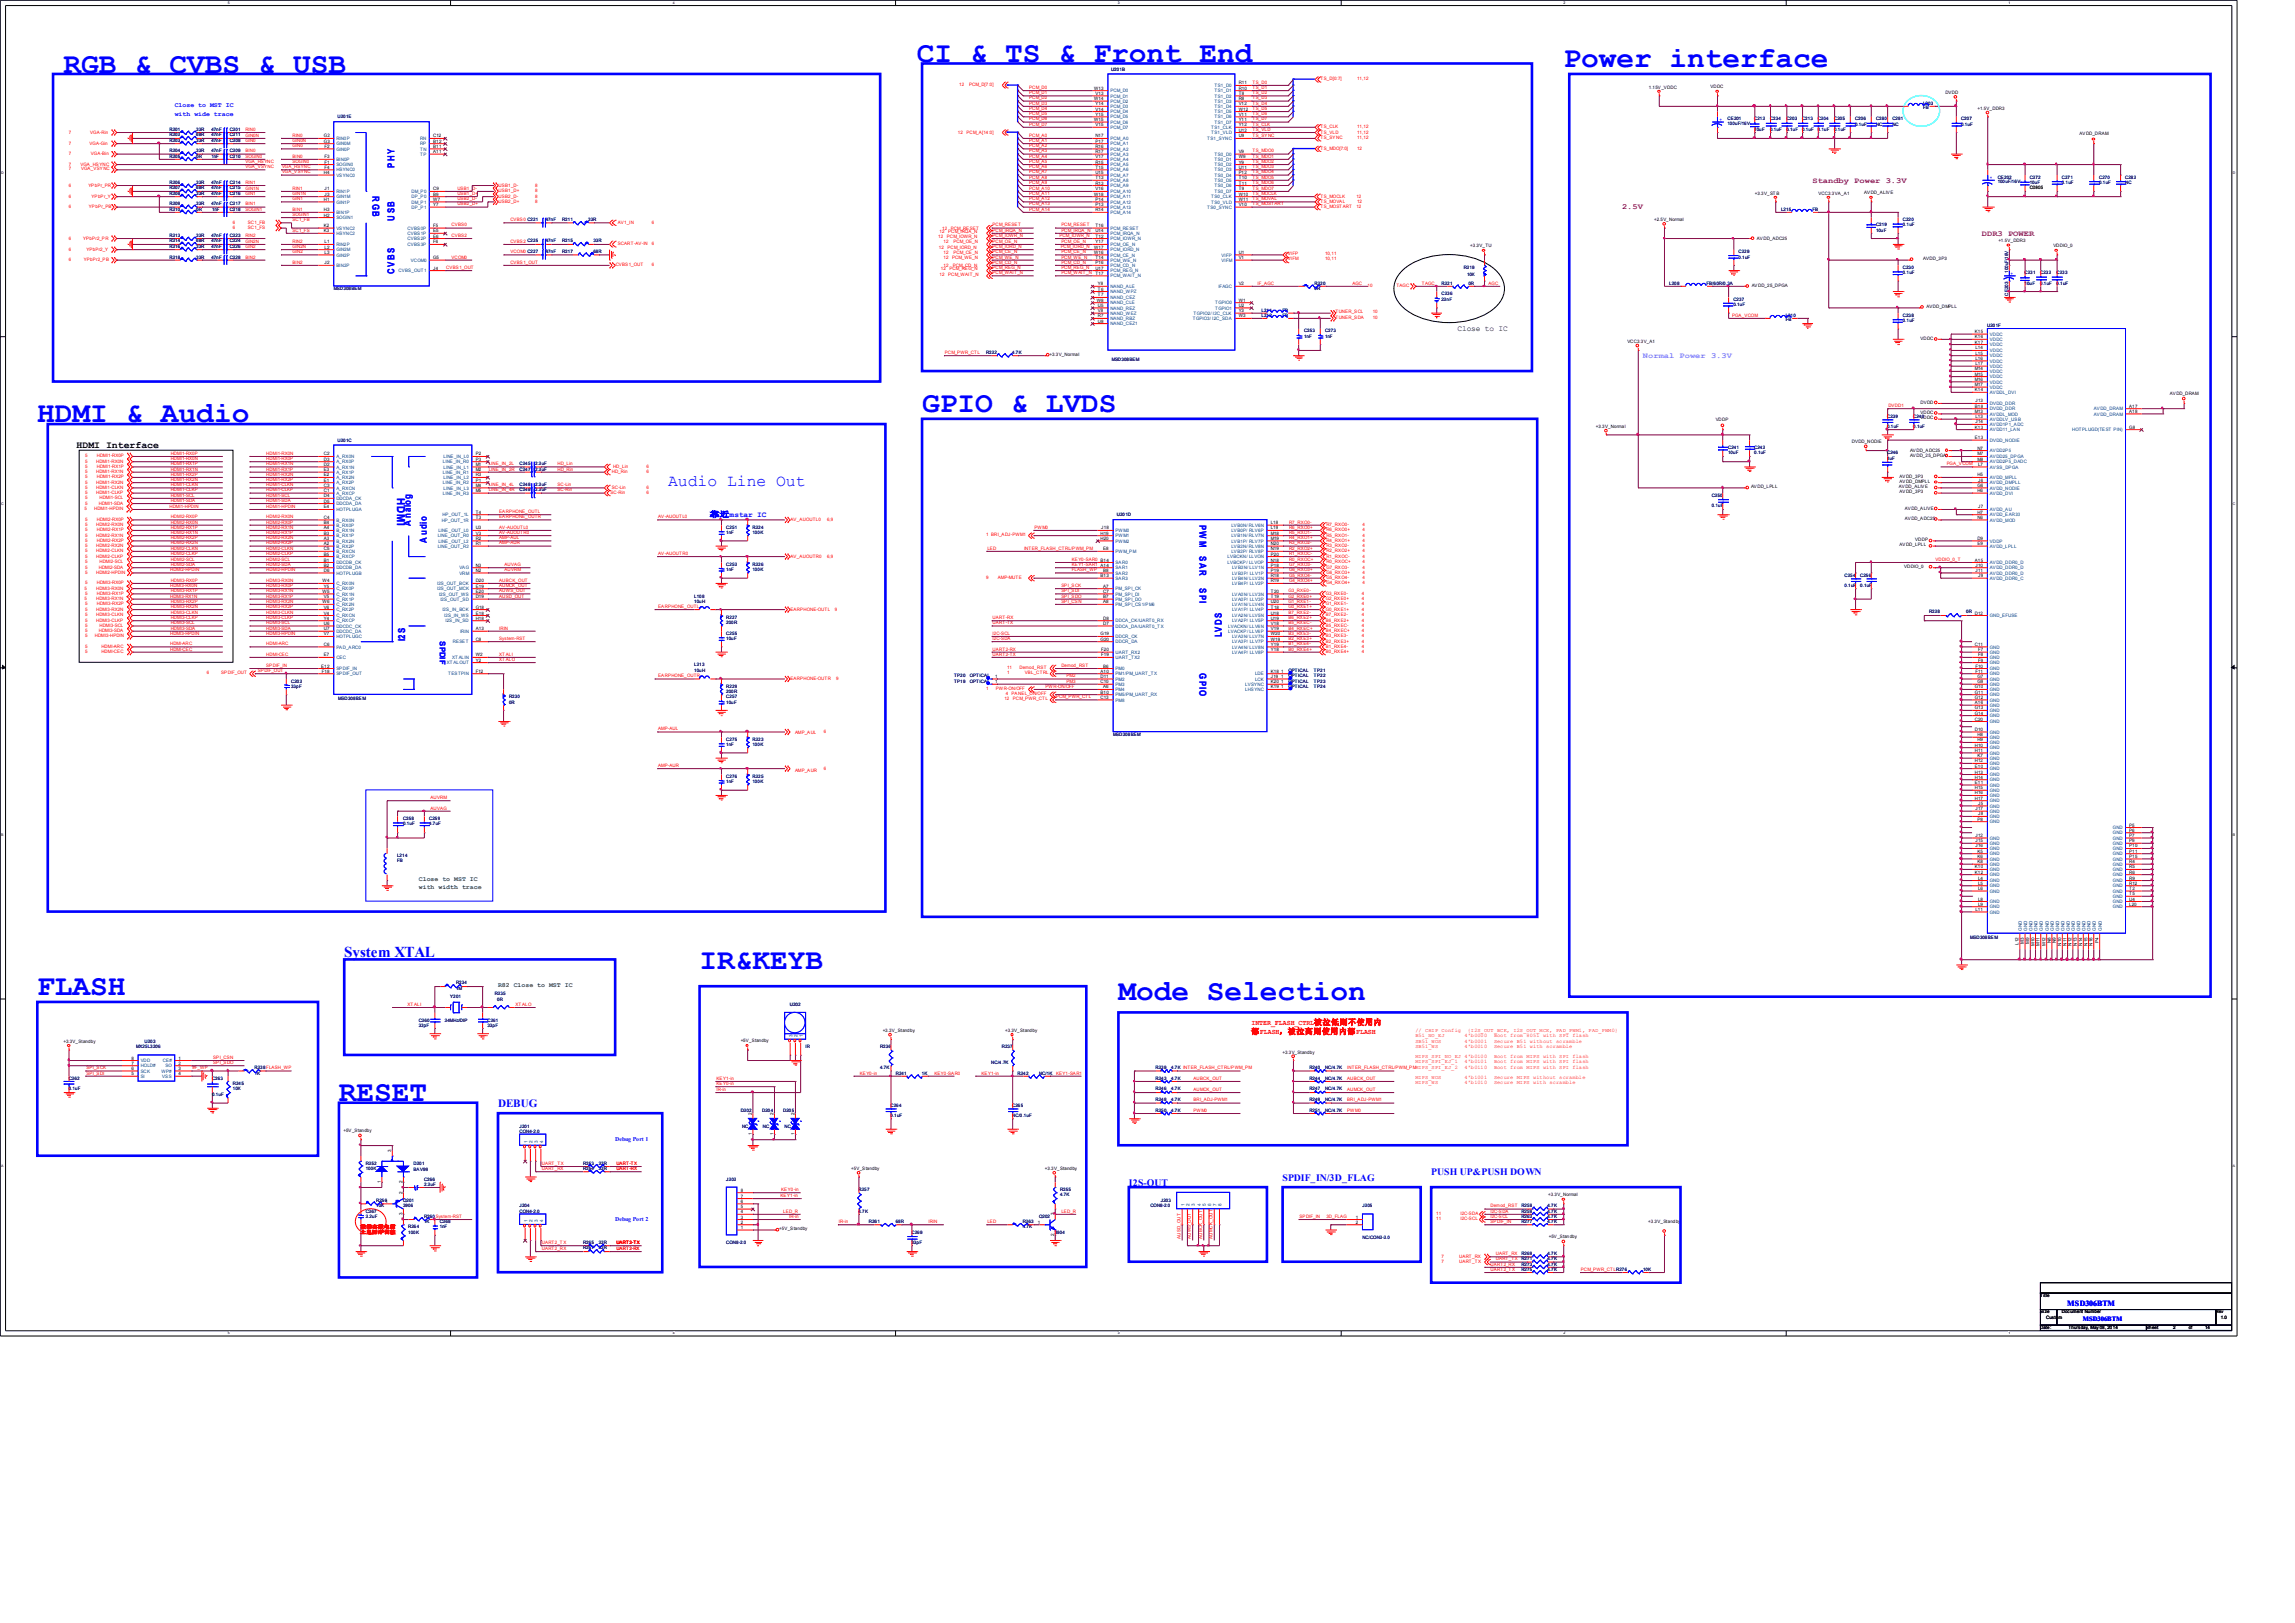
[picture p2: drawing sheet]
<svg xmlns="http://www.w3.org/2000/svg" width="297mm" height="210mm" viewBox="0 0 297 210" stroke-linecap="round" stroke-linejoin="round" font-family="sans-serif">
<defs><g id="words">
<g font-size="3.8" fill="#00f">
<text x="8.2" y="9.4">RGB &amp; CVBS &amp; USB</text>
<text x="118.6" y="8">CI &amp; TS &amp; Front End</text>
<text x="202.3" y="8.7">Power interface</text>
<text x="119.3" y="53.3">GPIO &amp; LVDS</text>
<text x="4.8" y="54.6">HDMI &amp; Audio</text>
<text x="90.5" y="125.3">IR&amp;KEYB</text>
<text x="4.8" y="128.7">FLASH</text>
<text x="144.7" y="129.4">Mode Selection</text>
<text x="43.9" y="142.4">RESET</text>
</g>
<text font-size="2.1" fill="#00f" x="86.4" y="62.9">Audio Line Out</text>
<text font-size="1.9" fill="#00f" x="44.5" y="123.8">System XTAL</text>
<g font-size="1.4" fill="#00f">
<text x="51.4" y="64.4" transform="rotate(90 51.4 64.4)">HDMI</text>
<text x="64.4" y="143.3">DEBUG</text>
</g>
<text font-size="1.3" x="9.9" y="57.9">HDMI Interface</text>
<g font-size="1.3" fill="#00f">
<text x="146" y="153.4">I2S-OUT</text>
<text x="165.9" y="152.7">SPDIF_IN/3D_FLAG</text>
<text x="185.2" y="152.1">PUSH UP&amp;PUSH DOWN</text>
</g>
<g font-size="1.2" fill="#00f">
<text x="51.1" y="21.7" transform="rotate(-90 51.1 21.7)">PHY</text>
<text x="48.2" y="25.4" transform="rotate(90 48.2 25.4)">RGB</text>
<text x="51.1" y="28.5" transform="rotate(-90 51.1 28.5)">USB</text>
<text x="51.1" y="35.5" transform="rotate(-90 51.1 35.5)">CVBS</text>
<text x="53.2" y="68" transform="rotate(-90 53.2 68)">Analog</text>
<text x="55.2" y="70.2" transform="rotate(-90 55.2 70.2)">Audio</text>
<text x="155.2" y="67.9" transform="rotate(90 155.2 67.9)">PW M</text>
<text x="155.2" y="72" transform="rotate(90 155.2 72)">SAR</text>
<text x="155.2" y="76.1" transform="rotate(90 155.2 76.1)">SPI</text>
<text x="52.4" y="83" transform="rotate(-90 52.4 83)">I2S</text>
<text x="158.1" y="82.5" transform="rotate(-90 158.1 82.5)">LVDS</text>
<text x="155.2" y="87.1" transform="rotate(90 155.2 87.1)">GPIO</text>
</g>
<g font-size="1" fill="#800080">
<text x="234.5" y="23.6">Standby Power 3.3V</text>
<text x="209.9" y="27.1">2.5V</text>
<text x="256.4" y="30.5">DDR3 POWER</text>
</g>
<text font-size="1" x="188.6" y="42.8">Close to IC</text>
<text font-size="1" fill="#8080ff" x="212.6" y="46.3">Normal Power 3.3V</text>
<g font-size="1" fill="#00f">
<text x="91.9" y="66.9">靠近mstar IC</text>
<text x="56.9" y="83" transform="rotate(90 56.9 83)">SPDIF</text>
<text x="267.5" y="169">MSD306BTM</text>
</g>
<text font-size="1" fill="#f00" x="161.9" y="133.8">部FLASH，被拉高则使用内部FLASH</text>
<text font-size=".9" fill="#f00" x="161.9" y="132.6">INTER_FLASH_CTRL被拉低则不使用内</text>
<g font-size=".8" fill="#00f">
<text x="22.6" y="13.9">Close to MST IC</text>
<text x="22.6" y="15">with wide trace</text>
<text x="79.6" y="147.6">Debug Port 1</text>
<text x="79.6" y="157.9">Debug Port 2</text>
<text x="269.5" y="170.9">MSD306BTM</text>
</g>
<g font-size=".8" fill="#008040">
<text x="54.2" y="114">Close to MST IC</text>
<text x="54.2" y="115.1">with width trace</text>
<text x="64.4" y="127.7">R82 Close to MST IC</text>
</g>
<g font-size=".7" fill="#f00">
<text x="183.1" y="133.5">// CHIP Config</text>
<text x="183.1" y="134.2">B51_NO_EJ</text>
<text x="183.1" y="134.9">SB51_WOS</text>
<text x="183.1" y="135.6">SB51_WS</text>
<text x="183.1" y="136.9">MIPS_SPI_NO_EJ 4'b0100</text>
<text x="183.1" y="137.6">MIPS_SPI_EJ_1</text>
<text x="189.5" y="134.2">4'b0000</text>
<text x="189.5" y="134.9">4'b0001</text>
<text x="189.5" y="135.6">4'b0010</text>
<text x="189.5" y="137.6">4'b0101</text>
<text x="189.9" y="133.5">{I2S_OUT_BCK, I2S_OUT_MCK, PAD_PWM1, PAD_PWM0}</text>
<text x="193.3" y="134.2">Boot from 8051 with SPI flash</text>
<text x="193.3" y="134.9">Secure B51 without scramble</text>
<text x="193.3" y="135.6">Secure B51 with scramble</text>
<text x="193.3" y="136.9">Boot from MIPS with SPI flash</text>
<text x="193.3" y="137.6">Boot from MIPS with SPI flash</text>
<text x="183.1" y="138.3">MIPS_SPI_EJ_2</text>
<text x="183.1" y="139.6">MIPS_WOS</text>
<text x="183.1" y="140.3">MIPS_WS</text>
<text x="189.5" y="138.3">4'b0110</text>
<text x="189.5" y="139.6">4'b1001</text>
<text x="189.5" y="140.3">4'b1010</text>
<text x="193.3" y="138.3">Boot from MIPS with SPI flash</text>
<text x="193.3" y="139.6">Secure MIPS without scramble</text>
<text x="193.3" y="140.3">Secure MIPS with scramble</text>
</g>
<g font-size=".6" fill="#f00">
<text x="124.1" y="11.2">12</text>
<text x="125.4" y="11.2">PCM_D[7:0]</text>
<text x="133.2" y="11.5">PCM_D0</text>
<text x="162" y="11.5">TS_D1</text>
<text x="162" y="10.8">TS_D0</text>
<text x="170.8" y="10.4">TS_D[0:7]</text>
<text x="175.6" y="10.4">11,12</text>
<text x="8.9" y="17.3">7</text>
<text x="11.7" y="17.3">VGA-Rin</text>
<text x="31.7" y="16.9">RIN0</text>
<text x="31.7" y="17.7">GIN0N</text>
<text x="37.8" y="17.7">RIN0</text>
<text x="123.9" y="17.4">12</text>
<text x="125" y="17.4">PCM_A[14:0]</text>
<text x="133.2" y="16.3">PCM_D7</text>
<text x="133.2" y="12.9">PCM_D2</text>
<text x="133.2" y="13.5">PCM_D3</text>
<text x="133.2" y="14.2">PCM_D4</text>
<text x="133.2" y="14.9">PCM_D5</text>
<text x="133.2" y="15.6">PCM_D6</text>
<text x="133.2" y="12.2">PCM_D1</text>
<text x="133.2" y="17.7">PCM_A0</text>
<text x="162" y="16.9">TS_VLD</text>
<text x="162" y="14.9">TS_D6</text>
<text x="162" y="15.6">TS_D7</text>
<text x="162" y="17.7">TS_SYNC</text>
<text x="162" y="12.2">TS_D2</text>
<text x="162" y="13.5">TS_D4</text>
<text x="162" y="14.2">TS_D5</text>
<text x="162" y="12.9">TS_D3</text>
<text x="162" y="16.3">TS_CLK</text>
<text x="170.8" y="17.3">TS_VLD</text>
<text x="170.8" y="17.9">TS_SYNC</text>
<text x="170.8" y="16.6">TS_CLK</text>
<text x="175.6" y="17.3">11,12</text>
<text x="175.6" y="17.9">11,12</text>
<text x="175.6" y="16.6">11,12</text>
<text x="8.9" y="20.1">7</text>
<text x="8.9" y="22">7</text>
<text x="8.9" y="21.4">7</text>
<text x="8.9" y="18.7">7</text>
<text x="10.4" y="21.4">VGA_HSYNC</text>
<text x="10.5" y="22">VGA_VSYNC</text>
<text x="11.6" y="18.7">VGA-Gin</text>
<text x="11.8" y="20.1">VGA-Bin</text>
<text x="31.7" y="18.4">GIN0</text>
<text x="31.7" y="19.7">BIN0</text>
<text x="31.7" y="20.4">SOGIN0</text>
<text x="31.7" y="21.8">VGA_VSYNC</text>
<text x="31.7" y="21.1">VGA_HSYNC</text>
<text x="31.7" y="23.8">RIN1</text>
<text x="36.5" y="22.4">VGA_VSYNC</text>
<text x="36.5" y="21.8">VGA_HSYNC</text>
<text x="37.8" y="19">GIN0</text>
<text x="37.8" y="20.4">BIN0</text>
<text x="37.8" y="21.1">SOGIN0</text>
<text x="37.8" y="18.4">GIN0N</text>
<text x="133.2" y="18.4">PCM_A1</text>
<text x="133.2" y="19">PCM_A2</text>
<text x="133.2" y="19.7">PCM_A3</text>
<text x="133.2" y="23.1">PCM_A8</text>
<text x="133.2" y="23.8">PCM_A9</text>
<text x="133.2" y="20.4">PCM_A4</text>
<text x="133.2" y="21.8">PCM_A6</text>
<text x="133.2" y="21.1">PCM_A5</text>
<text x="133.2" y="22.4">PCM_A7</text>
<text x="162" y="22.4">TS_MDO4</text>
<text x="162" y="23.1">TS_MDO5</text>
<text x="162" y="23.8">TS_MDO6</text>
<text x="162" y="20.4">TS_MDO1</text>
<text x="162" y="19.7">TS_MDO0</text>
<text x="162" y="21.1">TS_MDO2</text>
<text x="162" y="21.8">TS_MDO3</text>
<text x="170.8" y="19.4">TS_MDO[7:0]</text>
<text x="175.6" y="19.4">12</text>
<text x="8.9" y="26.9">6</text>
<text x="8.9" y="24.1">6</text>
<text x="8.9" y="25.6">6</text>
<text x="11.4" y="24.1">YPbPr_PR</text>
<text x="11.5" y="26.9">YPbPr_PB</text>
<text x="11.9" y="25.6">YPbPr_Y</text>
<text x="30.1" y="29.6">6</text>
<text x="30.1" y="29">6</text>
<text x="31.7" y="25.2">GIN1</text>
<text x="31.7" y="26.6">BIN1</text>
<text x="31.7" y="27.3">SOGIN1</text>
<text x="31.7" y="24.6">GIN1N</text>
<text x="32.1" y="29.6">SC1_FS</text>
<text x="32.1" y="29">SC1_FB</text>
<text x="37.8" y="25.2">GIN1N</text>
<text x="37.8" y="24.6">RIN1</text>
<text x="37.8" y="25.9">GIN1</text>
<text x="37.8" y="27.3">BIN1</text>
<text x="37.8" y="27.9">SOGIN1</text>
<text x="37.8" y="28.6">SC1_FB</text>
<text x="37.8" y="30">SC1_FS</text>
<text x="58.4" y="29.3">CVBS0</text>
<text x="59.2" y="24.6">USB1_D-</text>
<text x="59.2" y="25.2">USB1_D+</text>
<text x="59.2" y="26.6">USB2_D+</text>
<text x="59.2" y="25.9">USB2_D-</text>
<text x="64.5" y="24.2">USB1_D-</text>
<text x="64.5" y="24.9">USB1_D+</text>
<text x="64.5" y="25.6">USB2_D-</text>
<text x="64.5" y="26.2">USB2_D+</text>
<text x="66" y="28.6">CVBS0 C221</text>
<text x="69.3" y="24.2">8</text>
<text x="69.3" y="24.9">8</text>
<text x="69.3" y="25.6">8</text>
<text x="69.3" y="26.2">8</text>
<text x="79.9" y="29">AV1_IN</text>
<text x="84.3" y="29">6</text>
<text x="121.9" y="29.7">12</text>
<text x="123" y="29.7">PCM_RESET</text>
<text x="128.4" y="29.3">PCM_RESET</text>
<text x="128.4" y="30">PCM_IRQA_N</text>
<text x="133.2" y="26.6">PCM_A13</text>
<text x="133.2" y="25.9">PCM_A12</text>
<text x="133.2" y="25.2">PCM_A11</text>
<text x="133.2" y="24.6">PCM_A10</text>
<text x="133.2" y="27.3">PCM_A14</text>
<text x="137.3" y="29.3">PCM_RESET</text>
<text x="137.3" y="30">PCM_IRQA_N</text>
<text x="162" y="25.2">TS_MOCLK</text>
<text x="162" y="24.6">TS_MDO7</text>
<text x="162" y="25.9">TS_MOVAL</text>
<text x="162" y="26.6">TS_MOSTART</text>
<text x="170.8" y="25.6">TS_MOCLK</text>
<text x="170.8" y="26.2">TS_MOVAL</text>
<text x="170.8" y="26.9">TS_MOSTART</text>
<text x="175.5" y="25.6">12</text>
<text x="175.5" y="26.9">12</text>
<text x="175.6" y="26.2">12</text>
<text x="8.9" y="33.8">6</text>
<text x="8.9" y="31">6</text>
<text x="8.9" y="32.4">6</text>
<text x="10.8" y="31">YPbPr2_PR</text>
<text x="10.8" y="33.8">YPbPr2_PB</text>
<text x="11.2" y="32.4">YPbPr2_Y</text>
<text x="31.7" y="31.4">GIN2N</text>
<text x="31.7" y="33.4">BIN2</text>
<text x="31.7" y="32.1">GIN2</text>
<text x="31.7" y="30.6">RIN2</text>
<text x="37.8" y="34.1">BIN2</text>
<text x="37.8" y="32.8">GIN2</text>
<text x="37.8" y="31.4">RIN2</text>
<text x="37.8" y="32.1">GIN2N</text>
<text x="57.7" y="34.8">CVBS1_OUT</text>
<text x="58.4" y="33.4">VCOM0</text>
<text x="58.4" y="30.6">CVBS2</text>
<text x="66" y="32.8">VCOM0 C227</text>
<text x="66" y="34.1">CVBS1_OUT</text>
<text x="66" y="31.4">CVBS2 C225</text>
<text x="79.7" y="34.4">CVBS1_OUT</text>
<text x="79.9" y="31.7">SCART-AV-IN</text>
<text x="84.3" y="34.4">6</text>
<text x="84.3" y="31.7">6</text>
<text x="121.4" y="30.8">12</text>
<text x="121.5" y="32.2">12</text>
<text x="121.6" y="30.1">12</text>
<text x="121.6" y="35.6">12</text>
<text x="121.7" y="35">12</text>
<text x="122.1" y="32.9">12</text>
<text x="122.1" y="31.5">12</text>
<text x="122.1" y="34.5">12</text>
<text x="122.1" y="33.5">12</text>
<text x="122.5" y="30.8">PCM_IOWR_N</text>
<text x="122.6" y="32.2">PCM_IORD_N</text>
<text x="122.7" y="30.1">PCM_IRQA_N</text>
<text x="122.7" y="35.6">PCM_WAIT_N</text>
<text x="122.8" y="35">PCM_REG_N</text>
<text x="123.2" y="33.5">PCM_WE_N</text>
<text x="123.3" y="34.5">PCM_CD_N</text>
<text x="123.3" y="32.9">PCM_CE_N</text>
<text x="123.3" y="31.5">PCM_OE_N</text>
<text x="128.4" y="34.1">PCM_CD_N</text>
<text x="128.4" y="35.5">PCM_WAIT_N</text>
<text x="128.4" y="32.8">PCM_CE_N</text>
<text x="128.4" y="33.4">PCM_WE_N</text>
<text x="128.4" y="31.4">PCM_OE_N</text>
<text x="128.4" y="32.1">PCM_IORD_N</text>
<text x="128.4" y="34.8">PCM_REG_N</text>
<text x="128.4" y="30.6">PCM_IOWR_N</text>
<text x="137.1" y="30.6">PCM_IOWR_N</text>
<text x="137.2" y="32.1">PCM_IORD_N</text>
<text x="137.3" y="34.1">PCM_CD_N</text>
<text x="137.3" y="35.5">PCM_WAIT_N</text>
<text x="137.3" y="32.8">PCM_CE_N</text>
<text x="137.3" y="33.4">PCM_WE_N</text>
<text x="137.3" y="31.4">PCM_OE_N</text>
<text x="137.3" y="34.8">PCM_REG_N</text>
<text x="166.6" y="33.7">VIFM</text>
<text x="166.6" y="33">VIFP</text>
<text x="171.4" y="33.7">10,11</text>
<text x="171.4" y="33">10,11</text>
<text x="162.7" y="36.8">IF_AGC</text>
<text x="172.8" y="41.2">TUNER_SDA</text>
<text x="172.8" y="40.6">TUNER_SCL</text>
<text x="175" y="36.8">AGC</text>
<text x="176.9" y="37.1">10</text>
<text x="177.6" y="41.2">10</text>
<text x="177.6" y="40.6">10</text>
<text x="180.7" y="37.1">TAGC</text>
<text x="184" y="36.8">TAGC</text>
<text x="192.6" y="36.8">AGC</text>
<text x="224.1" y="41">PGA_VCOM</text>
<text x="122.2" y="45.8">PCM_PWR_CT L</text>
<text x="244.3" y="52.7">DVDD1</text>
<text x="11" y="59.1">5</text>
<text x="11" y="59.9">5</text>
<text x="12.4" y="59.9">HDMI1-RX0N</text>
<text x="12.5" y="59.1">HDMI1-RX0P</text>
<text x="22.1" y="58.8">HDMI1-RX0P</text>
<text x="22.1" y="59.5">HDMI1-RX0N</text>
<text x="34.5" y="59.5">HDMI1-RX0P</text>
<text x="34.5" y="58.8">HDMI1-RX0N</text>
<text x="10.9" y="66">5</text>
<text x="11" y="65.3">5</text>
<text x="11" y="61.9">5</text>
<text x="11" y="60.5">5</text>
<text x="11" y="63.9">5</text>
<text x="11" y="61.2">5</text>
<text x="11" y="63.2">5</text>
<text x="11" y="62.6">5</text>
<text x="11" y="64.6">5</text>
<text x="12.2" y="66">HDMI1-HPDIN</text>
<text x="12.4" y="63.9">HDMI1-CLKP</text>
<text x="12.4" y="61.2">HDMI1-RX1N</text>
<text x="12.4" y="63.2">HDMI1-CLKN</text>
<text x="12.4" y="62.6">HDMI1-RX2N</text>
<text x="12.5" y="61.9">HDMI1-RX2P</text>
<text x="12.5" y="60.5">HDMI1-RX1P</text>
<text x="12.8" y="65.3">HDMI1-SDA</text>
<text x="12.9" y="64.6">HDMI1-SCL</text>
<text x="21.9" y="65.7">HDMI1-HPDIN</text>
<text x="22.1" y="60.2">HDMI1-RX1P</text>
<text x="22.1" y="63.6">HDMI1-CLKP</text>
<text x="22.1" y="60.9">HDMI1-RX1N</text>
<text x="22.1" y="62.9">HDMI1-CLKN</text>
<text x="22.1" y="61.6">HDMI1-RX2P</text>
<text x="22.1" y="64.3">HDMI1-SCL</text>
<text x="22.1" y="62.2">HDMI1-RX2N</text>
<text x="22.1" y="64.9">HDMI1-SDA</text>
<text x="34.5" y="60.9">HDMI1-RX1P</text>
<text x="34.5" y="63.6">HDMI1-CLKP</text>
<text x="34.5" y="60.2">HDMI1-RX1N</text>
<text x="34.5" y="62.9">HDMI1-CLKN</text>
<text x="34.5" y="62.2">HDMI1-RX2P</text>
<text x="34.5" y="64.3">HDMI1-SCL</text>
<text x="34.5" y="65.7">HDMI1-HPDIN</text>
<text x="34.5" y="61.6">HDMI1-RX2N</text>
<text x="34.5" y="64.9">HDMI1-SDA</text>
<text x="63.2" y="62.9">LINE_IN_4L</text>
<text x="63.2" y="63.6">LINE_IN_4R</text>
<text x="63.2" y="60.2">LINE_IN_2L</text>
<text x="63.2" y="60.9">LINE_IN_2R</text>
<text x="72.1" y="62.9">SC-Lin</text>
<text x="72.1" y="63.6">SC-Rin</text>
<text x="72.1" y="60.2">HD_Lin</text>
<text x="72.1" y="60.9">HD_Rin</text>
<text x="79" y="63.9">SC-Rin</text>
<text x="79.2" y="63.2">SC-Lin</text>
<text x="79.2" y="61.2">HD_Rin</text>
<text x="79.3" y="60.5">HD_Lin</text>
<text x="83.6" y="63.9">6</text>
<text x="83.6" y="60.5">6</text>
<text x="83.6" y="63.2">6</text>
<text x="83.6" y="61.2">6</text>
<text x="251.9" y="60.2">PGA_VCOM</text>
<text x="11" y="68.7">5</text>
<text x="11" y="67.4">5</text>
<text x="11" y="70.1">5</text>
<text x="11" y="70.8">5</text>
<text x="11" y="69.4">5</text>
<text x="11" y="71.5">5</text>
<text x="11" y="68.1">5</text>
<text x="12.4" y="70.8">HDMI2-RX2N</text>
<text x="12.4" y="69.4">HDMI2-RX1N</text>
<text x="12.4" y="71.5">HDMI2-CLKN</text>
<text x="12.4" y="68.1">HDMI2-RX0N</text>
<text x="12.5" y="68.7">HDMI2-RX1P</text>
<text x="12.5" y="67.4">HDMI2-RX0P</text>
<text x="12.5" y="70.1">HDMI2-RX2P</text>
<text x="22.1" y="70.4">HDMI2-RX2N</text>
<text x="22.1" y="68.4">HDMI2-RX1P</text>
<text x="22.1" y="71.8">HDMI2-CLKP</text>
<text x="22.1" y="69.1">HDMI2-RX1N</text>
<text x="22.1" y="67.1">HDMI2-RX0P</text>
<text x="22.1" y="71.1">HDMI2-CLKN</text>
<text x="22.1" y="69.8">HDMI2-RX2P</text>
<text x="22.1" y="67.7">HDMI2-RX0N</text>
<text x="34.5" y="69.8">HDMI2-RX2N</text>
<text x="34.5" y="69.1">HDMI2-RX1P</text>
<text x="34.5" y="71.8">HDMI2-CLKP</text>
<text x="34.5" y="68.4">HDMI2-RX1N</text>
<text x="34.5" y="67.7">HDMI2-RX0P</text>
<text x="34.5" y="71.1">HDMI2-CLKN</text>
<text x="34.5" y="70.4">HDMI2-RX2P</text>
<text x="34.5" y="67.1">HDMI2-RX0N</text>
<text x="64.6" y="66.4">EARPHONE_OUTL</text>
<text x="64.6" y="67.1">EARPHONE_OUTR</text>
<text x="64.6" y="68.4">AV-AUOUTL0</text>
<text x="64.6" y="69.1">AV-AUOUTR0</text>
<text x="64.6" y="69.8">AMP-AUL</text>
<text x="64.6" y="70.4">AMP-AUR</text>
<text x="85.2" y="67.1">AV-AUOUTL0</text>
<text x="85.2" y="71.8">AV-AUOUTR0</text>
<text x="102.3" y="67.4">AV_AUOUTL0</text>
<text x="107" y="67.4">6,9</text>
<text x="127.6" y="69.3">1 BRI_ADJ-PWM1</text>
<text x="127.8" y="71.1">LED</text>
<text x="132.5" y="71.1">INTER_FLASH_CTRL/PWM_PM</text>
<text x="133.8" y="68.4">PWM0</text>
<text x="166.8" y="69.8">R4_RXO1+</text>
<text x="166.8" y="71.1">R2_RXO2+</text>
<text x="166.8" y="68.4">R6_RXO0+</text>
<text x="166.8" y="67.7">R7_RXO0-</text>
<text x="166.8" y="69.1">R5_RXO1-</text>
<text x="166.8" y="71.8">R1_RXOC-</text>
<text x="166.8" y="70.4">R3_RXO2-</text>
<text x="171.6" y="69.4">R5_RXO1-</text>
<text x="171.6" y="70.1">R4_RXO1+</text>
<text x="171.6" y="70.8">R3_RXO2-</text>
<text x="171.6" y="68.1">R7_RXO0-</text>
<text x="171.6" y="71.5">R2_RXO2+</text>
<text x="171.6" y="68.7">R6_RXO0+</text>
<text x="176.3" y="69.4">4</text>
<text x="176.3" y="70.1">4</text>
<text x="176.3" y="70.8">4</text>
<text x="176.3" y="68.1">4</text>
<text x="176.3" y="71.5">4</text>
<text x="176.3" y="68.7">4</text>
<text x="10.9" y="77.6">5</text>
<text x="10.9" y="76.3">5</text>
<text x="11" y="73.6">5</text>
<text x="11" y="77">5</text>
<text x="11" y="75.6">5</text>
<text x="11" y="72.1">5</text>
<text x="11" y="74.3">5</text>
<text x="11" y="72.8">5</text>
<text x="12.4" y="77.6">HDMI3-RX1N</text>
<text x="12.4" y="76.3">HDMI3-RX0N</text>
<text x="12.4" y="72.1">HDMI2-CLKP</text>
<text x="12.4" y="74.3">HDMI2-HPDIN</text>
<text x="12.5" y="77">HDMI3-RX1P</text>
<text x="12.5" y="75.6">HDMI3-RX0P</text>
<text x="12.8" y="73.6">HDMI2-SDA</text>
<text x="12.9" y="72.8">HDMI2-SCL</text>
<text x="22" y="73.9">HDMI2-HPDIN</text>
<text x="22" y="77.3">HDMI3-RX1N</text>
<text x="22" y="75.9">HDMI3-RX0N</text>
<text x="22.1" y="72.6">HDMI2-SCL</text>
<text x="22.1" y="73.2">HDMI2-SDA</text>
<text x="22.1" y="76.6">HDMI3-RX1P</text>
<text x="22.1" y="75.3">HDMI3-RX0P</text>
<text x="22.1" y="78">HDMI3-RX2P</text>
<text x="34.5" y="72.6">HDMI2-SCL</text>
<text x="34.5" y="73.2">HDMI2-SDA</text>
<text x="34.5" y="73.9">HDMI2-HPDIN</text>
<text x="34.5" y="78">HDMI3-RX2N</text>
<text x="34.5" y="77.3">HDMI3-RX1P</text>
<text x="34.5" y="76.6">HDMI3-RX1N</text>
<text x="34.5" y="75.9">HDMI3-RX0P</text>
<text x="34.5" y="75.3">HDMI3-RX0N</text>
<text x="64.6" y="75.3">AUBCK_OUT</text>
<text x="64.6" y="75.9">AUMCK_OUT</text>
<text x="64.6" y="76.6">AUWS_OUT</text>
<text x="64.6" y="77.3">AUSD_OUT</text>
<text x="65.3" y="73.2">AUVAG</text>
<text x="65.3" y="73.9">AUVRM</text>
<text x="102.3" y="72.2">AV_AUOUTR0</text>
<text x="107" y="72.2">6,9</text>
<text x="127.6" y="74.8">9</text>
<text x="129.1" y="74.8">AMP-MUTE</text>
<text x="137.3" y="75.9">SPI_SCK</text>
<text x="137.3" y="77.3">SPI_SDO</text>
<text x="137.3" y="76.6">SPI_SDI</text>
<text x="137.3" y="78">SPI_CSN</text>
<text x="138.7" y="73.2">KEY1-SAR1 A14</text>
<text x="138.7" y="72.6">KEY0-SAR0 B14</text>
<text x="138.7" y="73.9">FLASH_WP</text>
<text x="166.7" y="78">G1_RXE1-</text>
<text x="166.7" y="77.3">G2_RXE0+</text>
<text x="166.7" y="76.6">G3_RXE0-</text>
<text x="166.8" y="75.3">G4_RXO4+</text>
<text x="166.8" y="74.6">G5_RXO4-</text>
<text x="166.8" y="73.9">G6_RXO3+</text>
<text x="166.8" y="73.2">G7_RXO3-</text>
<text x="166.8" y="72.6">R0_RXOC+</text>
<text x="171.5" y="77.6">G2_RXE0+</text>
<text x="171.5" y="77">G3_RXE0-</text>
<text x="171.6" y="74.3">G6_RXO3+</text>
<text x="171.6" y="72.8">R0_RXOC+</text>
<text x="171.6" y="74.9">G5_RXO4-</text>
<text x="171.6" y="72.1">R1_RXOC-</text>
<text x="171.6" y="75.6">G4_RXO4+</text>
<text x="171.6" y="73.6">G7_RXO3-</text>
<text x="176.2" y="77.6">4</text>
<text x="176.2" y="77">4</text>
<text x="176.3" y="74.3">4</text>
<text x="176.3" y="72.8">4</text>
<text x="176.3" y="74.9">4</text>
<text x="176.3" y="72.1">4</text>
<text x="176.3" y="75.6">4</text>
<text x="176.3" y="73.6">4</text>
<text x="250.4" y="72.6">VDDIO_0_T</text>
<text x="11" y="81.8">5</text>
<text x="11" y="78.3">5</text>
<text x="11" y="83.8">5</text>
<text x="11" y="79">5</text>
<text x="11" y="80.4">5</text>
<text x="11" y="79.7">5</text>
<text x="11" y="82.5">5</text>
<text x="11" y="81.1">5</text>
<text x="12.3" y="82.5">HDMI3-HPDIN</text>
<text x="12.4" y="79">HDMI3-RX2N</text>
<text x="12.4" y="80.4">HDMI3-CLKP</text>
<text x="12.4" y="79.7">HDMI3-CLKN</text>
<text x="12.5" y="78.3">HDMI3-RX2P</text>
<text x="12.8" y="81.8">HDMI3-SDA</text>
<text x="12.9" y="81.1">HDMI3-SCL</text>
<text x="13.1" y="83.8">HDMI-ARC</text>
<text x="22" y="82.1">HDMI3-HPDIN</text>
<text x="22" y="83.5">HDMI-ARC</text>
<text x="22.1" y="78.7">HDMI3-RX2N</text>
<text x="22.1" y="80.8">HDMI3-SCL</text>
<text x="22.1" y="80.1">HDMI3-CLKP</text>
<text x="22.1" y="81.4">HDMI3-SDA</text>
<text x="22.1" y="79.4">HDMI3-CLKN</text>
<text x="34.5" y="82.1">HDMI3-HPDIN</text>
<text x="34.5" y="80.8">HDMI3-SCL</text>
<text x="34.5" y="80.1">HDMI3-CLKP</text>
<text x="34.5" y="81.4">HDMI3-SDA</text>
<text x="34.5" y="79.4">HDMI3-CLKN</text>
<text x="34.5" y="78.7">HDMI3-RX2P</text>
<text x="34.5" y="83.5">HDMI-ARC</text>
<text x="64.6" y="81.4">IRIN</text>
<text x="64.6" y="82.8">System-RST</text>
<text x="85.2" y="78.7">EARPHONE_OUTL</text>
<text x="102.3" y="79.1">EARPHONE-OUTL</text>
<text x="108" y="79.1">9</text>
<text x="128.4" y="80.8">UART-TX</text>
<text x="128.4" y="80.1">UART-RX</text>
<text x="128.4" y="82.1">I2C-SCL</text>
<text x="128.4" y="82.8">I2C-SDA</text>
<text x="166.7" y="80.1">B6_RXE2+</text>
<text x="166.7" y="78.7">G0_RXE1+</text>
<text x="166.7" y="80.8">B5_RXEC-</text>
<text x="166.7" y="79.4">B7_RXE2-</text>
<text x="166.7" y="81.4">B4_RXEC+</text>
<text x="166.7" y="83.5">B1_RXE4-</text>
<text x="166.7" y="82.1">B3_RXE3-</text>
<text x="166.7" y="82.8">B2_RXE3+</text>
<text x="171.5" y="82.5">B3_RXE3-</text>
<text x="171.5" y="83.1">B2_RXE3+</text>
<text x="171.5" y="80.4">B6_RXE2+</text>
<text x="171.5" y="81.1">B5_RXEC-</text>
<text x="171.5" y="78.3">G1_RXE1-</text>
<text x="171.5" y="83.8">B1_RXE4-</text>
<text x="171.5" y="81.8">B4_RXEC+</text>
<text x="171.5" y="79">G0_RXE1+</text>
<text x="171.5" y="79.7">B7_RXE2-</text>
<text x="176.2" y="82.5">4</text>
<text x="176.2" y="83.1">4</text>
<text x="176.2" y="80.4">4</text>
<text x="176.2" y="81.1">4</text>
<text x="176.2" y="78.3">4</text>
<text x="176.2" y="83.8">4</text>
<text x="176.2" y="81.8">4</text>
<text x="176.2" y="79">4</text>
<text x="176.2" y="79.7">4</text>
<text x="11" y="84.5">5</text>
<text x="13.1" y="84.5">HDMI-CEC</text>
<text x="22" y="84.2">HDMI-CEC</text>
<text x="26.8" y="87.2">6</text>
<text x="28.6" y="87.2">SPDIF_OUT</text>
<text x="33.4" y="87">SPDIF_OUT</text>
<text x="34.5" y="84.8">HDMI-CEC</text>
<text x="34.5" y="86.3">SPDIF_IN</text>
<text x="64.6" y="84.8">XT ALI</text>
<text x="64.6" y="85.5">XT ALO</text>
<text x="85.2" y="87.6">EARPHONE_OUTR</text>
<text x="102.3" y="88">EARPHONE-OUTR</text>
<text x="108.2" y="88">9</text>
<text x="127.6" y="89.2">1</text>
<text x="128.4" y="84.8">UART2-TX</text>
<text x="128.4" y="84.2">UART2-RX</text>
<text x="128.9" y="89.2">PWR-ON/OFF</text>
<text x="130.1" y="89.9">4</text>
<text x="130.3" y="87.2">1</text>
<text x="130.3" y="86.6">11</text>
<text x="130.9" y="89.9">PANEL_ON/OFF</text>
<text x="131.9" y="86.6">Demod_RST</text>
<text x="132.6" y="87.2">VBL_CTRL</text>
<text x="135.3" y="89">PWR-ON/OFF</text>
<text x="137.3" y="86.3">Demod_RST</text>
<text x="138" y="87.6">PM2</text>
<text x="138" y="88.3">PM3</text>
<text x="166.7" y="84.2">B0_RXE4+</text>
<text x="171.5" y="84.5">B0_RXE4+</text>
<text x="176.2" y="84.5">4</text>
<text x="85.2" y="94.5">AMP-AUL</text>
<text x="102.9" y="95">AMP_AUL</text>
<text x="106.6" y="94.8">6</text>
<text x="130" y="90.6">12</text>
<text x="131.1" y="90.6">PCM_PWR_CT L</text>
<text x="136.6" y="90.3">PCM_PWR_CT L</text>
<text x="85.2" y="99.2">AMP-AUR</text>
<text x="102.9" y="99.8">AMP_AUR</text>
<text x="106.6" y="99.7">6</text>
<text x="55.7" y="103.4">AUVRM</text>
<text x="55.7" y="104.7">AUVAG</text>
<text x="52.7" y="130.1">XT ALI</text>
<text x="66.7" y="130.1">XT ALO</text>
<text x="27.6" y="137">SPI_CSN</text>
<text x="27.6" y="137.7">SPI_SDO</text>
<text x="11.2" y="138.3">SPI_SCK</text>
<text x="11.2" y="139">SPI_SDI</text>
<text x="24.9" y="138.3">#F_WP</text>
<text x="92.7" y="141.1">IR-in</text>
<text x="92.7" y="140.4">KEY0-in</text>
<text x="92.7" y="139.7">KEY1-in</text>
<text x="111.2" y="139">KEY0-in</text>
<text x="120.9" y="139">KEY0-SAR0</text>
<text x="127" y="139">KEY1-in</text>
<text x="136.6" y="139">KEY1-SAR1</text>
<text x="154.4" y="141.1">AUMCK_OUT</text>
<text x="154.4" y="139.7">AUBCK_OUT</text>
<text x="154.4" y="142.5">BRI_ADJ-PWM1</text>
<text x="154.4" y="143.8">PWM0</text>
<text x="174.3" y="141.1">AUMCK_OUT</text>
<text x="174.3" y="139.7">AUBCK_OUT</text>
<text x="174.3" y="142.5">BRI_ADJ-PWM1</text>
<text x="174.3" y="143.8">PWM0</text>
<text x="174.3" y="138.3">INTER_FLASH_CTRL/PWM_PM</text>
<text x="70.1" y="151.4">UART_RX</text>
<text x="70.1" y="150.7">UART_TX</text>
<text x="79.7" y="151.4">UART-RX</text>
<text x="79.7" y="150.7">UART-TX</text>
<text x="101" y="154.9">KEY1-in</text>
<text x="101.1" y="154.1">KEY0-in</text>
<text x="46.7" y="158.9">根据实际电源</text>
<text x="46.7" y="159.6">上电时序调整</text>
<text x="70.1" y="161">UART2_T X</text>
<text x="70.1" y="161.7">UART2_RX</text>
<text x="79.7" y="161.7">UART2-RX</text>
<text x="79.7" y="161">UART2-TX</text>
<text x="101.3" y="156.9">LED_R</text>
<text x="102.1" y="157.6">IR-in</text>
<text x="108.5" y="158.2">IR-in</text>
<text x="120.1" y="158.2">IRIN</text>
<text x="127.8" y="158.2">LED</text>
<text x="137.3" y="156.9">LED_R</text>
<text x="152.7" y="160.3" transform="rotate(-90 152.7 160.3)">AUSD_OUT</text>
<text x="154.1" y="160.3" transform="rotate(-90 154.1 160.3)">AUWS_OUT</text>
<text x="155.5" y="160.3" transform="rotate(-90 155.5 160.3)">AUBCK_OUT</text>
<text x="156.9" y="160.3" transform="rotate(-90 156.9 160.3)">AUMCK_OUT</text>
<text x="168.1" y="157.6">SPDIF_IN</text>
<text x="171.6" y="157.6">3D_FLAG</text>
<text x="185.8" y="157.1">11</text>
<text x="185.8" y="157.8">11</text>
<text x="189" y="157.8">I2C-SCL</text>
<text x="189" y="157.1">I2C-SDA</text>
<text x="192.9" y="156.2">Demod_RST</text>
<text x="192.9" y="156.9">I2C-SDA</text>
<text x="192.9" y="157.6">I2C-SCL</text>
<text x="192.9" y="158.2">SPDIF_IN</text>
<text x="186.5" y="162.7">7</text>
<text x="186.5" y="163.4">7</text>
<text x="188.8" y="162.7">UART_RX</text>
<text x="188.8" y="163.4">UART_TX</text>
<text x="192.9" y="163.7">UART2_RX</text>
<text x="192.9" y="164.4">UART2_T X</text>
<text x="193.5" y="162.4">UART_RX</text>
<text x="193.5" y="163.1">UART_TX</text>
<text x="204.5" y="164.4">PCM_PWR_CT LR276</text>
</g>
<g font-size=".6">
<text x="141.5" y="11.6">W13</text>
<text x="160.3" y="10.9">R11</text>
<text x="160.3" y="11.6">R10</text>
<text x="213.3" y="11.5">1.15V_VDDC</text>
<text x="221.3" y="11.3">VDDC</text>
<text x="41.9" y="17.8">G2</text>
<text x="56" y="17.8">C12</text>
<text x="141.5" y="13">W14</text>
<text x="141.5" y="15.7">W15</text>
<text x="141.7" y="12.3">V13</text>
<text x="141.7" y="13.6">Y14</text>
<text x="141.7" y="14.3">V14</text>
<text x="141.7" y="15">Y15</text>
<text x="141.7" y="16.3">V15</text>
<text x="141.7" y="17.8">N17</text>
<text x="160.3" y="12.3">T8</text>
<text x="160.3" y="13">R8</text>
<text x="160.3" y="13.6">V12</text>
<text x="160.3" y="14.3">W12</text>
<text x="160.3" y="15">V11</text>
<text x="160.3" y="15.7">Y11</text>
<text x="160.3" y="16.3">Y12</text>
<text x="160.3" y="17">U12</text>
<text x="160.3" y="17.8">U9</text>
<text x="251.7" y="12.2">DVDD</text>
<text x="255.8" y="14.2">+1.5V_DDR3</text>
<text x="269" y="17.5">AVDD_DRAM</text>
<text x="41.9" y="18.5">G3</text>
<text x="41.9" y="22.5">H4</text>
<text x="42" y="19.1">F2</text>
<text x="42" y="21.8">F4</text>
<text x="42" y="20.5">F3</text>
<text x="42" y="21.2">F1</text>
<text x="56" y="19.8">A11</text>
<text x="56" y="19.1">B11</text>
<text x="56" y="18.5">B12</text>
<text x="141.7" y="18.5">P17</text>
<text x="141.7" y="19.1">R16</text>
<text x="141.7" y="19.8">R17</text>
<text x="141.7" y="20.5">V17</text>
<text x="141.7" y="21.2">R15</text>
<text x="141.7" y="21.8">T15</text>
<text x="141.7" y="23.2">T13</text>
<text x="141.7" y="23.9">R13</text>
<text x="141.7" y="22.5">U15</text>
<text x="160.3" y="19.8">V9</text>
<text x="160.3" y="20.5">W9</text>
<text x="160.3" y="21.2">Y9</text>
<text x="160.3" y="21.8">U11</text>
<text x="160.3" y="22.5">P12</text>
<text x="160.3" y="23.2">T10</text>
<text x="160.3" y="23.9">T11</text>
<text x="41.9" y="26">H1</text>
<text x="41.9" y="28">H2</text>
<text x="41.9" y="29.4">K2</text>
<text x="41.9" y="27.3">H3</text>
<text x="42" y="24.6">J1</text>
<text x="42" y="25.3">J3</text>
<text x="56" y="29.4">F5</text>
<text x="56" y="24.6">C9</text>
<text x="56" y="25.3">B9</text>
<text x="56" y="26">W7</text>
<text x="56" y="26.7">Y7</text>
<text x="141.5" y="25.3">W18</text>
<text x="141.7" y="26">P14</text>
<text x="141.7" y="29.4">T16</text>
<text x="141.7" y="24.6">V16</text>
<text x="141.7" y="27.3">R14</text>
<text x="141.7" y="26.7">P13</text>
<text x="160.3" y="24.6">T9</text>
<text x="160.3" y="25.3">W10</text>
<text x="160.3" y="26">W11</text>
<text x="160.3" y="26.7">V10</text>
<text x="214" y="28.6">+2.5V_Normal</text>
<text x="227.1" y="25.2">+3.3V_ST B</text>
<text x="235.3" y="25.2">VCC3.3VA_A1</text>
<text x="241.2" y="25.1">AVDD_ALIVE</text>
<text x="262.6" y="24.5">C0805</text>
<text x="41.9" y="30.1">K3</text>
<text x="42" y="32.2">L2</text>
<text x="42" y="31.5">L1</text>
<text x="42" y="32.9">L3</text>
<text x="42" y="34.2">J2</text>
<text x="56" y="30.1">E5</text>
<text x="56" y="34.9">J4</text>
<text x="56" y="30.7">E6</text>
<text x="56" y="31.5">F6</text>
<text x="56" y="33.5">G5</text>
<text x="141.5" y="32.2">W17</text>
<text x="141.5" y="32.9">W16</text>
<text x="141.7" y="35.6">T17</text>
<text x="141.7" y="30.7">T12</text>
<text x="141.7" y="30.1">U14</text>
<text x="141.7" y="31.5">Y17</text>
<text x="141.7" y="33.5">T14</text>
<text x="141.7" y="34.2">P16</text>
<text x="141.7" y="34.9">U17</text>
<text x="160.3" y="32.9">U1</text>
<text x="160.3" y="33.5">V1</text>
<text x="190.2" y="31.9">+3.3V_TU</text>
<text x="227.3" y="31">AVDD_ADC25</text>
<text x="248.8" y="33.7">AVDD_3P3</text>
<text x="258.5" y="31.3">+1.5V_DDR3</text>
<text x="265.7" y="31.9">VDDIO_0</text>
<text x="141.9" y="39">W8</text>
<text x="142.1" y="36.9">Y8</text>
<text x="142.1" y="37.6">T6</text>
<text x="142.1" y="38.4">T7</text>
<text x="142.1" y="39.7">U5</text>
<text x="142.1" y="40.4">V8</text>
<text x="142.1" y="41.1">R7</text>
<text x="142.1" y="41.7">U8</text>
<text x="160.3" y="36.9">V2</text>
<text x="160.3" y="39">W1</text>
<text x="160.3" y="40.4">Y3</text>
<text x="160.3" y="41.1">W3</text>
<text x="160.3" y="39.7">U2</text>
<text x="226.6" y="37.1">AVDD_25_DPGA</text>
<text x="249.2" y="39.9">AVDD_DMPLL</text>
<text x="135.8" y="46.1">+3.3V_Normal</text>
<text x="210.5" y="44.4">VCC3.3V_A1</text>
<text x="248.5" y="43.9">VDDC</text>
<text x="255.5" y="44.5">K17</text>
<text x="255.5" y="43.8">K16</text>
<text x="255.5" y="43.1">K15</text>
<text x="255.5" y="47.9">M14</text>
<text x="255.6" y="45.2">L14</text>
<text x="255.6" y="46.6">L16</text>
<text x="255.6" y="47.2">L17</text>
<text x="255.6" y="45.9">L15</text>
<text x="248.5" y="53.6">VDDC</text>
<text x="248.5" y="52.2">DVDD</text>
<text x="255.5" y="53.4">M13</text>
<text x="255.5" y="48.6">M15</text>
<text x="255.5" y="49.3">M16</text>
<text x="255.5" y="50">M17</text>
<text x="255.5" y="50.6">K14</text>
<text x="255.5" y="52.7">B18</text>
<text x="255.6" y="52.1">J13</text>
<text x="275.5" y="52.7">A17</text>
<text x="275.5" y="53.4">A18</text>
<text x="280.7" y="51.1">AVDD_DRAM</text>
<text x="41.9" y="58.9">C2</text>
<text x="41.9" y="59.6">D3</text>
<text x="61.5" y="58.9">P2</text>
<text x="61.5" y="59.6">P3</text>
<text x="206.5" y="55.4">+3.3V_Normal</text>
<text x="222" y="54.5">VDDP</text>
<text x="239.6" y="57.3">DVDD_NODIE</text>
<text x="247.1" y="58.4">AVDD_ADC25</text>
<text x="247.1" y="59.1">AVDD_25_DPGA</text>
<text x="248.5" y="54.3">VDDC</text>
<text x="255.5" y="56.8">E13</text>
<text x="255.5" y="55.5">K13</text>
<text x="255.6" y="54.1">L13</text>
<text x="255.6" y="54.8">J14</text>
<text x="255.8" y="58.2">N7</text>
<text x="255.8" y="58.9">M7</text>
<text x="255.8" y="59.6">M8</text>
<text x="275.5" y="55.5">G8</text>
<text x="41.9" y="60.3">D2</text>
<text x="41.9" y="61">E3</text>
<text x="41.9" y="61.6">E2</text>
<text x="41.9" y="62.3">E1</text>
<text x="41.9" y="63">C3</text>
<text x="41.9" y="63.7">C1</text>
<text x="41.9" y="64.3">D4</text>
<text x="41.9" y="65">D5</text>
<text x="41.9" y="65.8">E4</text>
<text x="61.5" y="61.6">R3</text>
<text x="61.5" y="62.3">P1</text>
<text x="61.5" y="60.3">M1</text>
<text x="61.5" y="61">M2</text>
<text x="61.5" y="63">M4</text>
<text x="61.5" y="63.7">M5</text>
<text x="226.5" y="63.2">AVDD_LPLL</text>
<text x="245.7" y="63.2">AVDD_ALIVE</text>
<text x="245.8" y="61.8">AVDD_3P3</text>
<text x="245.8" y="62.5">AVDD_DMPLL</text>
<text x="245.8" y="63.8">AVDD_3P3</text>
<text x="246.4" y="66">AVDD_ALIVE</text>
<text x="255.8" y="63.7">H6</text>
<text x="255.8" y="63">G6</text>
<text x="255.8" y="61.6">H5</text>
<text x="255.9" y="65.8">J7</text>
<text x="255.9" y="62.3">J6</text>
<text x="255.9" y="60.3">L7</text>
<text x="41.9" y="67.1">C4</text>
<text x="41.9" y="67.8">B4</text>
<text x="41.9" y="68.5">A4</text>
<text x="41.9" y="69.2">B3</text>
<text x="41.9" y="69.9">A3</text>
<text x="41.9" y="70.5">A2</text>
<text x="41.9" y="71.2">C5</text>
<text x="41.9" y="71.9">B5</text>
<text x="61.5" y="67.1">T3</text>
<text x="61.5" y="66.5">T4</text>
<text x="61.5" y="68.5">U3</text>
<text x="61.5" y="69.2">V3</text>
<text x="61.5" y="69.9">R2</text>
<text x="61.5" y="70.5">R1</text>
<text x="142.4" y="69.2">H19</text>
<text x="142.4" y="69.9">H20</text>
<text x="142.5" y="68.5">J18</text>
<text x="142.7" y="71.2">E8</text>
<text x="164.4" y="67.8">L18</text>
<text x="164.4" y="68.5">L19</text>
<text x="164.4" y="69.2">M18</text>
<text x="164.4" y="69.9">M19</text>
<text x="164.4" y="70.5">N20</text>
<text x="164.4" y="71.2">N19</text>
<text x="164.4" y="71.9">P20</text>
<text x="245.8" y="70.7">AVDD_LPLL</text>
<text x="246.4" y="67.3">AVDD_ADC25</text>
<text x="247.8" y="70">VDDP</text>
<text x="255.8" y="70.5">E9</text>
<text x="255.8" y="67.1">N6</text>
<text x="255.8" y="69.9">D9</text>
<text x="255.8" y="66.5">H7</text>
<text x="41.7" y="75.4">W4</text>
<text x="41.7" y="76.7">W5</text>
<text x="41.9" y="76">Y5</text>
<text x="41.9" y="77.4">V5</text>
<text x="41.9" y="72.6">B1</text>
<text x="41.9" y="73.3">B2</text>
<text x="41.9" y="74">D6</text>
<text x="61.5" y="73.3">N3</text>
<text x="61.5" y="74">N2</text>
<text x="61.5" y="76">E19</text>
<text x="61.5" y="75.4">D20</text>
<text x="61.5" y="77.4">D19</text>
<text x="61.5" y="76.7">E20</text>
<text x="142.4" y="74.7">B13</text>
<text x="142.7" y="74">B8</text>
<text x="142.7" y="76">A7</text>
<text x="142.7" y="76.7">C7</text>
<text x="142.7" y="77.4">B7</text>
<text x="164.4" y="72.6">N18</text>
<text x="164.4" y="73.3">P18</text>
<text x="164.4" y="74">P19</text>
<text x="164.4" y="74.7">R18</text>
<text x="164.4" y="75.4">R19</text>
<text x="164.4" y="76.7">T20</text>
<text x="164.4" y="77.4">T19</text>
<text x="246.4" y="73.5">VDDIO_0</text>
<text x="255.5" y="72.6">A15</text>
<text x="255.6" y="74">J11</text>
<text x="255.6" y="73.3">J10</text>
<text x="255.9" y="74.7">J9</text>
<text x="41.7" y="78.1">W6</text>
<text x="41.9" y="78.7">V6</text>
<text x="41.9" y="79.5">V4</text>
<text x="41.9" y="80.2">Y4</text>
<text x="41.9" y="80.9">U6</text>
<text x="41.9" y="81.5">U7</text>
<text x="41.9" y="82.2">V7</text>
<text x="41.9" y="83.6">C6</text>
<text x="61.5" y="81.5">A13</text>
<text x="61.5" y="80.2">H18</text>
<text x="61.5" y="78.7">G18</text>
<text x="61.5" y="82.9">C8</text>
<text x="61.5" y="79.5">E18</text>
<text x="142.4" y="82.2">G19</text>
<text x="142.4" y="82.9">G20</text>
<text x="142.7" y="78.1">A8</text>
<text x="142.7" y="80.2">D8</text>
<text x="142.7" y="80.9">D7</text>
<text x="164.4" y="78.1">U20</text>
<text x="164.4" y="78.7">T18</text>
<text x="164.4" y="79.5">U18</text>
<text x="164.4" y="80.2">U19</text>
<text x="164.4" y="80.9">V18</text>
<text x="164.4" y="81.5">V19</text>
<text x="164.4" y="82.2">W20</text>
<text x="164.4" y="82.9">W19</text>
<text x="164.4" y="83.6">Y19</text>
<text x="255.5" y="79.5">D12</text>
<text x="255.5" y="83.6">C11</text>
<text x="41.6" y="86.4">E12</text>
<text x="41.7" y="87">F18</text>
<text x="41.9" y="84.9">E7</text>
<text x="61.5" y="85.6">Y2</text>
<text x="61.5" y="84.9">W2</text>
<text x="61.5" y="87">F12</text>
<text x="128.8" y="88.4">1</text>
<text x="128.8" y="87.7">1</text>
<text x="142.4" y="87">A10</text>
<text x="142.4" y="89.7">B10</text>
<text x="142.4" y="87.7">D11</text>
<text x="142.4" y="88.4">C10</text>
<text x="142.5" y="84.2">F20</text>
<text x="142.5" y="84.9">F19</text>
<text x="142.7" y="89.1">A6</text>
<text x="142.7" y="86.4">B6</text>
<text x="164.4" y="84.2">Y18</text>
<text x="164.4" y="87">K18</text>
<text x="164.4" y="87.7">J19</text>
<text x="164.4" y="88.4">K20</text>
<text x="164.4" y="89.1">K19</text>
<text x="165.8" y="87">1</text>
<text x="165.8" y="89.1">1</text>
<text x="165.8" y="88.4">1</text>
<text x="165.8" y="87.7">1</text>
<text x="255.5" y="89.1">G10</text>
<text x="255.5" y="89.7">G11</text>
<text x="255.6" y="86.4">F10</text>
<text x="255.6" y="87">F11</text>
<text x="255.8" y="87.7">G7</text>
<text x="255.8" y="88.4">G9</text>
<text x="255.9" y="84.2">F7</text>
<text x="255.9" y="84.9">F8</text>
<text x="255.9" y="85.6">F9</text>
<text x="142.4" y="90.4">C13</text>
<text x="255.5" y="90.4">G12</text>
<text x="255.5" y="91.8">G13</text>
<text x="255.5" y="92.5">G14</text>
<text x="255.5" y="91.1">A16</text>
<text x="255.5" y="94.6">D10</text>
<text x="255.5" y="93.2">C20</text>
<text x="255.8" y="95.3">H8</text>
<text x="255.8" y="95.9">H9</text>
<text x="255.5" y="96.6">H10</text>
<text x="255.5" y="97.3">H11</text>
<text x="255.5" y="98.6">H12</text>
<text x="255.5" y="100.1">H13</text>
<text x="255.5" y="100.8">H14</text>
<text x="255.5" y="99.3">E10</text>
<text x="255.5" y="101.4">E11</text>
<text x="255.8" y="98">K7</text>
<text x="255.5" y="102.1">H15</text>
<text x="255.5" y="102.8">H16</text>
<text x="255.5" y="103.5">H17</text>
<text x="255.6" y="104.8">J17</text>
<text x="255.8" y="106.2">P8</text>
<text x="255.9" y="104.1">J5</text>
<text x="255.9" y="105.5">J8</text>
<text x="275.5" y="106.9">P5</text>
<text x="275.5" y="107.6">P6</text>
<text x="255.5" y="112.4">K10</text>
<text x="255.5" y="113">K12</text>
<text x="255.6" y="108.3">J12</text>
<text x="255.6" y="109">J15</text>
<text x="255.6" y="109.6">J16</text>
<text x="255.8" y="110.3">K5</text>
<text x="255.8" y="111">K6</text>
<text x="255.8" y="111.7">K8</text>
<text x="255.9" y="113.8">L4</text>
<text x="275.5" y="108.3">P7</text>
<text x="275.5" y="109">P9</text>
<text x="275.5" y="109.6">P10</text>
<text x="275.5" y="110.3">P11</text>
<text x="275.5" y="111">P15</text>
<text x="275.5" y="111.7">R4</text>
<text x="275.5" y="112.4">R5</text>
<text x="275.5" y="113">R6</text>
<text x="275.5" y="113.8">R9</text>
<text x="255.6" y="117.9">L11</text>
<text x="255.9" y="114.5">L5</text>
<text x="255.9" y="115.1">L6</text>
<text x="255.9" y="116.5">L8</text>
<text x="255.9" y="117.2">L9</text>
<text x="275.5" y="114.5">R12</text>
<text x="275.5" y="115.1">T2</text>
<text x="275.5" y="115.8">T5</text>
<text x="275.5" y="116.5">U4</text>
<text x="275.5" y="117.2">L20</text>
<text x="261.2" y="122.3" transform="rotate(-90 261.2 122.3)">L12</text>
<text x="261.8" y="122.1" transform="rotate(-90 261.8 122.1)">M3</text>
<text x="262.5" y="122.1" transform="rotate(-90 262.5 122.1)">M9</text>
<text x="263.2" y="122.4" transform="rotate(-90 263.2 122.4)">M10</text>
<text x="263.9" y="122.4" transform="rotate(-90 263.9 122.4)">M11</text>
<text x="264.6" y="122.4" transform="rotate(-90 264.6 122.4)">M12</text>
<text x="265.3" y="122" transform="rotate(-90 265.3 122)">N8</text>
<text x="266" y="122" transform="rotate(-90 266 122)">N9</text>
<text x="266.7" y="122.3" transform="rotate(-90 266.7 122.3)">N10</text>
<text x="267.4" y="122.3" transform="rotate(-90 267.4 122.3)">N11</text>
<text x="268" y="122.3" transform="rotate(-90 268 122.3)">N12</text>
<text x="268.7" y="122.3" transform="rotate(-90 268.7 122.3)">N13</text>
<text x="269.4" y="122.3" transform="rotate(-90 269.4 122.3)">N14</text>
<text x="270.1" y="122.3" transform="rotate(-90 270.1 122.3)">N15</text>
<text x="270.7" y="122.3" transform="rotate(-90 270.7 122.3)">N16</text>
<text x="271.5" y="122" transform="rotate(-90 271.5 122)">P4</text>
<text x="8.2" y="135">+3.3V_Standby</text>
<text x="17" y="137.8">7</text>
<text x="17" y="137.1">8</text>
<text x="23.1" y="137.1">1</text>
<text x="23.1" y="137.8">2</text>
<text x="95.8" y="134.8">+5V_Standby</text>
<text x="114.2" y="133.5">+3.3V_Standby</text>
<text x="130" y="133.5">+3.3V_Standby</text>
<text x="165.9" y="136.3">+3.3V_Standby</text>
<text x="17" y="139.1">5</text>
<text x="17" y="138.4">6</text>
<text x="23.1" y="138.4">3</text>
<text x="23.1" y="139.1">4</text>
<text x="44.4" y="146.5">+5V_Standby</text>
<text x="50.6" y="149" transform="rotate(-90 50.6 149)">3</text>
<text x="97.3" y="146.9" transform="rotate(-90 97.3 146.9)">1</text>
<text x="97.3" y="144.2" transform="rotate(-90 97.3 144.2)">2</text>
<text x="100.1" y="146.9" transform="rotate(-90 100.1 146.9)">1</text>
<text x="100.1" y="144.2" transform="rotate(-90 100.1 144.2)">2</text>
<text x="102.8" y="146.9" transform="rotate(-90 102.8 146.9)">1</text>
<text x="102.8" y="144.2" transform="rotate(-90 102.8 144.2)">2</text>
<text x="49.3" y="153.1" transform="rotate(-90 49.3 153.1)">1</text>
<text x="52.1" y="154.5" transform="rotate(-90 52.1 154.5)">2</text>
<text x="52.1" y="153.1" transform="rotate(-90 52.1 153.1)">2</text>
<text x="95.8" y="155.6">6</text>
<text x="95.8" y="154.9">7</text>
<text x="95.8" y="154.2">8</text>
<text x="110.1" y="151.4">+5V_Standby</text>
<text x="135.2" y="151.4">+3.3V_Standby</text>
<text x="200.3" y="154.7">+3.3V_Normal</text>
<text x="52.1" y="157.2" transform="rotate(-90 52.1 157.2)">3</text>
<text x="95.8" y="159">1</text>
<text x="95.8" y="158.3">2</text>
<text x="95.8" y="157.6">3</text>
<text x="95.8" y="157">4</text>
<text x="95.8" y="156.3">5</text>
<text x="100.8" y="159.2">+5V_Standby</text>
<text x="134.3" y="158.3">1</text>
<text x="136.4" y="159.9" transform="rotate(-90 136.4 159.9)">2</text>
<text x="136.4" y="157.2" transform="rotate(-90 136.4 157.2)">3</text>
<text x="175.4" y="157.6">1</text>
<text x="175.4" y="158.3">2</text>
<text x="200.4" y="160.2">+5V_Standby</text>
<text x="213.3" y="158.2">+3.3V_Standby</text>
<text x="264" y="167.8">Title</text>
<text x="264" y="169.9">Size</text>
<text x="264" y="172">Date:</text>
<text x="264.7" y="170.6">Custom</text>
<text x="266.8" y="169.9">Document Number</text>
<text x="267.6" y="172">Thursday, May 08, 2014</text>
<text x="277.7" y="172">Sheet</text>
<text x="281.2" y="172">2</text>
<text x="283.2" y="172">of</text>
<text x="285.3" y="172">14</text>
<text x="286.7" y="169.9">Rev</text>
<text x="287.3" y="170.6">1.0</text>
</g>
<g font-size=".6" fill="#004080">
<text x="143.7" y="11.9">PCM_D0</text>
<text x="157.1" y="11.3">TS1_D0</text>
<text x="157.1" y="11.9">TS1_D1</text>
<text x="143.7" y="12.6">PCM_D1</text>
<text x="143.7" y="13.3">PCM_D2</text>
<text x="143.7" y="14">PCM_D3</text>
<text x="143.7" y="14.6">PCM_D4</text>
<text x="143.7" y="15.3">PCM_D5</text>
<text x="143.7" y="16">PCM_D6</text>
<text x="143.7" y="16.7">PCM_D7</text>
<text x="156.7" y="16.7">TS1_CLK</text>
<text x="156.7" y="17.4">TS1_VLD</text>
<text x="157.1" y="12.6">TS1_D2</text>
<text x="157.1" y="13.3">TS1_D3</text>
<text x="157.1" y="14">TS1_D4</text>
<text x="157.1" y="14.6">TS1_D5</text>
<text x="157.1" y="15.3">TS1_D6</text>
<text x="157.1" y="16">TS1_D7</text>
<text x="43.5" y="19.5">GIN0P</text>
<text x="43.5" y="18.8">GIN0M</text>
<text x="43.5" y="22.2">HSYNC0</text>
<text x="43.5" y="22.9">VSYNC0</text>
<text x="43.5" y="18.1">RIN0P</text>
<text x="43.5" y="20.8">BIN0P</text>
<text x="43.5" y="21.5">SOGIN0</text>
<text x="54.4" y="20.2">TP</text>
<text x="54.4" y="18.1">RN</text>
<text x="54.4" y="19.5">TN</text>
<text x="54.4" y="18.8">RP</text>
<text x="143.7" y="18.1">PCM_A0</text>
<text x="143.7" y="18.8">PCM_A1</text>
<text x="143.7" y="19.5">PCM_A2</text>
<text x="143.7" y="20.2">PCM_A3</text>
<text x="143.7" y="20.8">PCM_A4</text>
<text x="143.7" y="21.5">PCM_A5</text>
<text x="143.7" y="22.2">PCM_A6</text>
<text x="143.7" y="23.5">PCM_A8</text>
<text x="143.7" y="22.9">PCM_A7</text>
<text x="156.2" y="18.1">TS1_SYNC</text>
<text x="157.1" y="20.2">TS0_D0</text>
<text x="157.1" y="20.8">TS0_D1</text>
<text x="157.1" y="21.5">TS0_D2</text>
<text x="157.1" y="22.2">TS0_D3</text>
<text x="157.1" y="22.9">TS0_D4</text>
<text x="157.1" y="23.5">TS0_D5</text>
<text x="43.5" y="26.3">GIN1P</text>
<text x="43.5" y="28.4">SOGIN1</text>
<text x="43.5" y="29.7">VSYNC2</text>
<text x="43.5" y="25">RIN1P</text>
<text x="43.5" y="25.7">GIN1M</text>
<text x="43.5" y="27.7">BIN1P</text>
<text x="52.7" y="29.7">CVBS0P</text>
<text x="53.3" y="25">DM_P0</text>
<text x="53.3" y="25.7">DP_P0</text>
<text x="53.3" y="26.3">DM_P1</text>
<text x="53.3" y="27">DP_P1</text>
<text x="143.7" y="24.2">PCM_A9</text>
<text x="143.7" y="25.7">PCM_A11</text>
<text x="143.7" y="26.3">PCM_A12</text>
<text x="143.7" y="29.7">PCM_RESET</text>
<text x="143.7" y="25">PCM_A10</text>
<text x="143.7" y="27.7">PCM_A14</text>
<text x="143.7" y="27">PCM_A13</text>
<text x="156.2" y="27">TS0_SYNC</text>
<text x="156.7" y="25.7">TS0_CLK</text>
<text x="156.7" y="26.3">TS0_VLD</text>
<text x="157.1" y="24.2">TS0_D6</text>
<text x="157.1" y="25">TS0_D7</text>
<text x="43.5" y="32.5">GIN2M</text>
<text x="43.5" y="31.8">RIN2P</text>
<text x="43.5" y="33.2">GIN2P</text>
<text x="43.5" y="34.5">BIN2P</text>
<text x="43.5" y="30.4">HSYNC2</text>
<text x="51.6" y="35.2">CVBS_OUT1</text>
<text x="52.7" y="30.4">CVBS1P</text>
<text x="52.7" y="31.1">CVBS2P</text>
<text x="52.7" y="31.8">CVBS3P</text>
<text x="53.2" y="33.9">VCOM0</text>
<text x="143.7" y="35.9">PCM_WAIT_N</text>
<text x="143.7" y="31.1">PCM_IOWR_N</text>
<text x="143.7" y="30.4">PCM_IRQA_N</text>
<text x="143.7" y="31.8">PCM_OE_N</text>
<text x="143.7" y="32.5">PCM_IORD_N</text>
<text x="143.7" y="33.2">PCM_CE_N</text>
<text x="143.7" y="33.9">PCM_WE_N</text>
<text x="143.7" y="34.5">PCM_CD_N</text>
<text x="143.7" y="35.2">PCM_REG_N</text>
<text x="158.1" y="33.2">VIFP</text>
<text x="158.1" y="33.9">VIFM</text>
<text x="143.7" y="37.3">NAND_ALE</text>
<text x="143.7" y="37.9">NAND_WPZ</text>
<text x="143.7" y="38.7">NAND_CEZ</text>
<text x="143.7" y="39.4">NAND_CLE</text>
<text x="143.7" y="40">NAND_REZ</text>
<text x="143.7" y="40.7">NAND_WEZ</text>
<text x="143.7" y="41.4">NAND_RBZ</text>
<text x="154.3" y="41.4">TGPIO3/ I2C_SDA</text>
<text x="154.4" y="40.7">TGPIO2/ I2C_CLK</text>
<text x="157.2" y="39.4">TGPIO0</text>
<text x="157.2" y="40">TGPIO1</text>
<text x="157.6" y="37.3">IFAGC</text>
<text x="143.7" y="42.1">NAND_CEZ1</text>
<text x="257.4" y="45.6">VDDC</text>
<text x="257.4" y="44.8">VDDC</text>
<text x="257.4" y="44.1">VDDC</text>
<text x="257.4" y="43.4">VDDC</text>
<text x="257.4" y="46.9">VDDC</text>
<text x="257.4" y="47.6">VDDC</text>
<text x="257.4" y="46.2">VDDC</text>
<text x="257.4" y="52.4">DVDD_DDR</text>
<text x="257.4" y="53.8">AVDDL_MOD</text>
<text x="257.4" y="48.9">VDDC</text>
<text x="257.4" y="49.6">VDDC</text>
<text x="257.4" y="48.3">VDDC</text>
<text x="257.4" y="50.3">VDDC</text>
<text x="257.4" y="51">AVDDL_DVI</text>
<text x="257.4" y="53.1">DVDD_DDR</text>
<text x="270.9" y="53.1">AVDD_DRAM</text>
<text x="270.9" y="53.8">AVDD_DRAM</text>
<text x="43.5" y="59.3">A_RX0N</text>
<text x="43.5" y="59.9">A_RX0P</text>
<text x="57.3" y="59.9">LINE_IN_R0</text>
<text x="57.4" y="59.3">LINE_IN_L0</text>
<text x="257.4" y="57.2">DVDD_NODIE</text>
<text x="257.4" y="54.4">AVDDLV_USB</text>
<text x="257.4" y="55.1">AVDD1P1_ADC</text>
<text x="257.4" y="55.8">AVDD11_LAN</text>
<text x="257.4" y="58.5">AVDD2P5</text>
<text x="257.4" y="59.3">AVDD25_DPGA</text>
<text x="257.4" y="59.9">AVDD2P5_DADC</text>
<text x="268.1" y="55.8">HOTPLUGD(TEST PIN)</text>
<text x="43.5" y="60.6">A_RX1N</text>
<text x="43.5" y="61.3">A_RX1P</text>
<text x="43.5" y="62">A_RX2N</text>
<text x="43.5" y="62.7">A_RX2P</text>
<text x="43.5" y="63.3">A_RXCN</text>
<text x="43.5" y="64">A_RXCP</text>
<text x="43.5" y="64.7">DDCDA_CK</text>
<text x="43.5" y="65.4">DDCDA_DA</text>
<text x="57.3" y="62.7">LINE_IN_R2</text>
<text x="57.3" y="61.3">LINE_IN_R1</text>
<text x="57.3" y="64">LINE_IN_R3</text>
<text x="57.4" y="62">LINE_IN_L2</text>
<text x="57.4" y="60.6">LINE_IN_L1</text>
<text x="57.4" y="63.3">LINE_IN_L3</text>
<text x="257.4" y="64">AVDD_DVI</text>
<text x="257.4" y="63.3">AVDD_NODIE</text>
<text x="257.4" y="62">AVDD_MPLL</text>
<text x="257.4" y="62.7">AVDD_DMPLL</text>
<text x="257.4" y="60.6">AVSS_DPGA</text>
<text x="43.5" y="66.1">HOTPLUGA</text>
<text x="43.5" y="67.5">B_RX0N</text>
<text x="43.5" y="68.2">B_RX0P</text>
<text x="43.5" y="68.8">B_RX1N</text>
<text x="43.5" y="69.5">B_RX1P</text>
<text x="43.5" y="70.2">B_RX2N</text>
<text x="43.5" y="70.9">B_RX2P</text>
<text x="43.5" y="71.5">B_RXCN</text>
<text x="56.6" y="69.5">LINE_OUT_R0</text>
<text x="56.6" y="70.9">LINE_OUT_R2</text>
<text x="56.7" y="68.8">LINE_OUT_L0</text>
<text x="56.7" y="70.2">LINE_OUT_L2</text>
<text x="57.1" y="67.5">HP_OUT_1R</text>
<text x="57.2" y="66.8">HP_OUT_1L</text>
<text x="144.3" y="68.8">PWM0</text>
<text x="144.3" y="69.5">PWM1</text>
<text x="144.3" y="70.2">PWM2</text>
<text x="144.3" y="71.5">PWM_PM</text>
<text x="159.3" y="68.2">LVB0N/ RLV6N</text>
<text x="159.3" y="68.8">LVB0P/ RLV6P</text>
<text x="159.3" y="69.5">LVB1N/ RLV7N</text>
<text x="159.3" y="70.2">LVB1P/ RLV7P</text>
<text x="159.3" y="70.9">LVB2N/ RLV8N</text>
<text x="159.3" y="71.5">LVB2P/ RLV8P</text>
<text x="257.4" y="66.1">AVDD_AU</text>
<text x="257.4" y="70.9">AVDD_LPLL</text>
<text x="257.4" y="67.5">AVDD_MOD</text>
<text x="257.4" y="70.2">VDDP</text>
<text x="257.4" y="66.8">AVDD_EAR33</text>
<text x="43.5" y="75.7">C_RX0N</text>
<text x="43.5" y="76.4">C_RX0P</text>
<text x="43.5" y="77">C_RX1N</text>
<text x="43.5" y="77.7">C_RX1P</text>
<text x="43.5" y="72.2">B_RXCP</text>
<text x="43.5" y="73">DDCDB_CK</text>
<text x="43.5" y="73.7">DDCDB_DA</text>
<text x="43.5" y="74.3">HOTPLUGB</text>
<text x="56.6" y="76.4">I2S_OUT_MCK</text>
<text x="56.6" y="75.7">I2S_OUT_BCK</text>
<text x="56.8" y="77">I2S_OUT_WS</text>
<text x="57" y="77.7">I2S_OUT_SD</text>
<text x="59.4" y="73.7">VAG</text>
<text x="59.4" y="74.3">VRM</text>
<text x="144.3" y="73">SAR0</text>
<text x="144.3" y="73.7">SAR1</text>
<text x="144.3" y="74.3">SAR2</text>
<text x="144.3" y="76.4">PM_SPI_CK</text>
<text x="144.3" y="77">PM_SPI_DI</text>
<text x="144.3" y="77.7">PM_SPI_DO</text>
<text x="144.3" y="75">SAR3</text>
<text x="158.8" y="72.2">LVBCKN/ LLVON</text>
<text x="158.8" y="73">LVBCKP/ LLVOP</text>
<text x="159.4" y="73.7">LVB3N/ LLV1N</text>
<text x="159.4" y="74.3">LVB3P/ LLV1P</text>
<text x="159.4" y="75">LVB4N/ LLV2N</text>
<text x="159.4" y="75.7">LVB4P/ LLV2P</text>
<text x="159.4" y="77">LVA0N/ LLV3N</text>
<text x="159.4" y="77.7">LVA0P/ LLV3P</text>
<text x="257.4" y="74.3">AVDD_DDR0_D</text>
<text x="257.4" y="73.7">AVDD_DDR0_D</text>
<text x="257.4" y="75">AVDD_DDR0_C</text>
<text x="257.4" y="73">AVDD_DDR0_D</text>
<text x="43.5" y="78.4">C_RX2N</text>
<text x="43.5" y="79.1">C_RX2P</text>
<text x="43.5" y="79.8">C_RXCN</text>
<text x="43.5" y="80.5">C_RXCP</text>
<text x="43.5" y="81.2">DDCDC_CK</text>
<text x="43.5" y="81.9">DDCDC_DA</text>
<text x="43.5" y="82.6">HOTPLUGC</text>
<text x="43.5" y="83.9">PAD_ARC0</text>
<text x="57.2" y="79.1">I2S_IN_BCK</text>
<text x="57.5" y="79.8">I2S_IN_WS</text>
<text x="57.7" y="80.5">I2S_IN_SD</text>
<text x="58.6" y="83.2">RESET</text>
<text x="59.5" y="81.9">IRIN</text>
<text x="144.3" y="78.4">PM_SPI_CS1/PM6</text>
<text x="144.3" y="80.5">DDCA_CK/UART0_RX</text>
<text x="144.3" y="81.2">DDCA_DA/UART0_T X</text>
<text x="144.3" y="82.6">DDCR_CK</text>
<text x="144.3" y="83.2">DDCR_DA</text>
<text x="158.9" y="81.2">LVACKN/ LLV6N</text>
<text x="158.9" y="81.9">LVACKP/ LLV6P</text>
<text x="159.4" y="78.4">LVA1N/ LLV4N</text>
<text x="159.4" y="79.1">LVA1P/ LLV4P</text>
<text x="159.4" y="79.8">LVA2N/ LLV5N</text>
<text x="159.4" y="80.5">LVA2P/ LLV5P</text>
<text x="159.4" y="82.6">LVA3N/ LLV7N</text>
<text x="159.4" y="83.2">LVA3P/ LLV7P</text>
<text x="159.4" y="83.9">LVA4N/ LLV8N</text>
<text x="257.4" y="79.8">GND_EFUSE</text>
<text x="257.4" y="83.9">GND</text>
<text x="43.5" y="86.7">SPDIF_IN</text>
<text x="43.5" y="87.4">SPDIF_OUT</text>
<text x="43.5" y="85.3">CEC</text>
<text x="57.8" y="85.9">XT ALOUT</text>
<text x="58" y="87.4">TESTPIN</text>
<text x="58.5" y="85.3">XT ALIN</text>
<text x="144.3" y="87.4">PM1/PM_UART_TX</text>
<text x="144.3" y="89.4">PM4</text>
<text x="144.3" y="84.6">UART_RX2</text>
<text x="144.3" y="85.3">UART_TX2</text>
<text x="144.3" y="86.7">PM0</text>
<text x="144.3" y="88.1">PM2</text>
<text x="144.3" y="88.7">PM3</text>
<text x="159.4" y="84.6">LVA4P/ LLV8P</text>
<text x="161.1" y="88.7">LVSYNC</text>
<text x="161.1" y="89.4">LHSYNC</text>
<text x="162.4" y="87.4">LDE</text>
<text x="162.4" y="88.1">LCK</text>
<text x="257.4" y="84.6">GND</text>
<text x="257.4" y="85.3">GND</text>
<text x="257.4" y="85.9">GND</text>
<text x="257.4" y="88.1">GND</text>
<text x="257.4" y="88.7">GND</text>
<text x="257.4" y="89.4">GND</text>
<text x="257.4" y="86.7">GND</text>
<text x="257.4" y="87.4">GND</text>
<text x="144.3" y="90.1">PM5/PM_UART_RX</text>
<text x="144.3" y="90.8">PM8</text>
<text x="257.4" y="90.1">GND</text>
<text x="257.4" y="90.8">GND</text>
<text x="257.4" y="95.6">GND</text>
<text x="257.4" y="92.1">GND</text>
<text x="257.4" y="92.8">GND</text>
<text x="257.4" y="91.4">GND</text>
<text x="257.4" y="94.9">GND</text>
<text x="257.4" y="93.6">GND</text>
<text x="257.4" y="96.3">GND</text>
<text x="257.4" y="96.9">GND</text>
<text x="257.4" y="97.6">GND</text>
<text x="257.4" y="99">GND</text>
<text x="257.4" y="100.4">GND</text>
<text x="257.4" y="101.1">GND</text>
<text x="257.4" y="98.3">GND</text>
<text x="257.4" y="99.7">GND</text>
<text x="257.4" y="101.8">GND</text>
<text x="257.4" y="102.4">GND</text>
<text x="257.4" y="103.1">GND</text>
<text x="257.4" y="103.8">GND</text>
<text x="257.4" y="104.5">GND</text>
<text x="257.4" y="105.8">GND</text>
<text x="257.4" y="106.5">GND</text>
<text x="257.4" y="105.2">GND</text>
<text x="273.4" y="107.3">GND</text>
<text x="273.4" y="107.9">GND</text>
<text x="257.4" y="108.6">GND</text>
<text x="257.4" y="109.3">GND</text>
<text x="257.4" y="110">GND</text>
<text x="257.4" y="110.7">GND</text>
<text x="257.4" y="111.3">GND</text>
<text x="257.4" y="112">GND</text>
<text x="257.4" y="112.7">GND</text>
<text x="257.4" y="113.4">GND</text>
<text x="273.4" y="108.6">GND</text>
<text x="273.4" y="109.3">GND</text>
<text x="273.4" y="110">GND</text>
<text x="273.4" y="110.7">GND</text>
<text x="273.4" y="111.3">GND</text>
<text x="273.4" y="112">GND</text>
<text x="273.4" y="112.7">GND</text>
<text x="273.4" y="113.4">GND</text>
<text x="257.4" y="114.1">GND</text>
<text x="257.4" y="114.8">GND</text>
<text x="257.4" y="115.5">GND</text>
<text x="257.4" y="116.8">GND</text>
<text x="257.4" y="117.5">GND</text>
<text x="257.4" y="118.2">GND</text>
<text x="273.4" y="114.1">GND</text>
<text x="273.4" y="114.8">GND</text>
<text x="273.4" y="115.5">GND</text>
<text x="273.4" y="116.2">GND</text>
<text x="273.4" y="116.8">GND</text>
<text x="273.4" y="117.5">GND</text>
<text x="261.6" y="120.4" transform="rotate(-90 261.6 120.4)">GND</text>
<text x="262.3" y="120.4" transform="rotate(-90 262.3 120.4)">GND</text>
<text x="263" y="120.4" transform="rotate(-90 263 120.4)">GND</text>
<text x="263.6" y="120.4" transform="rotate(-90 263.6 120.4)">GND</text>
<text x="264.3" y="120.4" transform="rotate(-90 264.3 120.4)">GND</text>
<text x="265.1" y="120.4" transform="rotate(-90 265.1 120.4)">GND</text>
<text x="265.7" y="120.4" transform="rotate(-90 265.7 120.4)">GND</text>
<text x="266.4" y="120.4" transform="rotate(-90 266.4 120.4)">GND</text>
<text x="267.1" y="120.4" transform="rotate(-90 267.1 120.4)">GND</text>
<text x="267.8" y="120.4" transform="rotate(-90 267.8 120.4)">GND</text>
<text x="268.5" y="120.4" transform="rotate(-90 268.5 120.4)">GND</text>
<text x="269.1" y="120.4" transform="rotate(-90 269.1 120.4)">GND</text>
<text x="269.8" y="120.4" transform="rotate(-90 269.8 120.4)">GND</text>
<text x="270.5" y="120.4" transform="rotate(-90 270.5 120.4)">GND</text>
<text x="271.2" y="120.4" transform="rotate(-90 271.2 120.4)">GND</text>
<text x="271.9" y="120.4" transform="rotate(-90 271.9 120.4)">GND</text>
<text x="18.2" y="137.4">VDD</text>
<text x="21.1" y="137.4">CE#</text>
<text x="102.5" y="134.1" transform="rotate(-90 102.5 134.1)">3</text>
<text x="103.2" y="134.1" transform="rotate(-90 103.2 134.1)">2</text>
<text x="103.9" y="134.1" transform="rotate(-90 103.9 134.1)">1</text>
<text x="18.2" y="139.4">SI</text>
<text x="18.2" y="138.8">SCK</text>
<text x="18.2" y="138.1">HOLD#</text>
<text x="20.9" y="138.8">WP#</text>
<text x="21" y="139.4">VSS</text>
<text x="21.4" y="138.1">SO</text>
<text x="68.2" y="147.8" transform="rotate(-90 68.2 147.8)">1</text>
<text x="68.9" y="147.8" transform="rotate(-90 68.9 147.8)">2</text>
<text x="69.6" y="147.8" transform="rotate(-90 69.6 147.8)">3</text>
<text x="70.3" y="147.8" transform="rotate(-90 70.3 147.8)">4</text>
<text x="68.2" y="158.1" transform="rotate(-90 68.2 158.1)">1</text>
<text x="68.9" y="158.1" transform="rotate(-90 68.9 158.1)">2</text>
<text x="69.6" y="158.1" transform="rotate(-90 69.6 158.1)">3</text>
<text x="70.3" y="158.1" transform="rotate(-90 70.3 158.1)">4</text>
<text x="153.2" y="156" transform="rotate(-90 153.2 156)">1</text>
<text x="153.9" y="156" transform="rotate(-90 153.9 156)">2</text>
<text x="154.6" y="156" transform="rotate(-90 154.6 156)">3</text>
<text x="155.3" y="156" transform="rotate(-90 155.3 156)">4</text>
<text x="156" y="156" transform="rotate(-90 156 156)">5</text>
<text x="156.7" y="156" transform="rotate(-90 156.7 156)">6</text>
<text x="157.4" y="156" transform="rotate(-90 157.4 156)">7</text>
<text x="158.1" y="156" transform="rotate(-90 158.1 156)">8</text>
</g>
<g font-size=".6" fill="#000080">
<text x="143.8" y="9.1">U201B</text>
<text x="21.9" y="16.9">R201</text>
<text x="21.9" y="17.6">R202</text>
<text x="25.4" y="16.9">33R</text>
<text x="25.4" y="17.6">68R</text>
<text x="27.3" y="16.9">47nF</text>
<text x="27.3" y="17.6">47nF</text>
<text x="29.7" y="16.9">C201</text>
<text x="29.7" y="17.6">C211</text>
<text x="43.7" y="15.3">U201E</text>
<text x="223.5" y="15.6">CE201</text>
<text x="223.5" y="16.2">100uF/16V</text>
<text x="227" y="15.6">C212</text>
<text x="227" y="16.9">10uF</text>
<text x="229" y="15.6">C234</text>
<text x="229" y="16.9">0.1uF</text>
<text x="231.1" y="15.6">C203</text>
<text x="231.1" y="16.9">0.1uF</text>
<text x="233.2" y="15.6">C213</text>
<text x="233.2" y="16.9">0.1uF</text>
<text x="235.2" y="15.6">C204</text>
<text x="235.2" y="16.9">0.1uF</text>
<text x="237.3" y="15.6">C205</text>
<text x="237.3" y="16.9">0.1uF</text>
<text x="240" y="15.6">C206</text>
<text x="240" y="16.3">0.1uF</text>
<text x="242.7" y="15.6">C280</text>
<text x="242.7" y="16.3">NC</text>
<text x="244.8" y="15.6">C281</text>
<text x="244.8" y="16.3">NC</text>
<text x="248.8" y="13.5">L203</text>
<text x="248.8" y="14.1">FB</text>
<text x="253.7" y="15.6">C207</text>
<text x="253.7" y="16.3">0.1uF</text>
<text x="21.9" y="23.8">R206</text>
<text x="21.9" y="19.7">R204</text>
<text x="21.9" y="18.4">R203</text>
<text x="21.9" y="20.4">R205</text>
<text x="25.4" y="23.8">33R</text>
<text x="25.4" y="19.7">33R</text>
<text x="25.4" y="18.4">33R</text>
<text x="25.4" y="20.4">0R</text>
<text x="27.3" y="18.4">47nF</text>
<text x="27.3" y="19.7">47nF</text>
<text x="27.3" y="20.4">1nF</text>
<text x="27.3" y="23.8">47nF</text>
<text x="29.7" y="18.4">C208</text>
<text x="29.7" y="19.7">C209</text>
<text x="29.7" y="20.4">C210</text>
<text x="29.7" y="23.8">C214</text>
<text x="258.5" y="23.1">CE202</text>
<text x="258.5" y="23.7">100uF/16V</text>
<text x="262.6" y="23.1">C272</text>
<text x="262.6" y="23.8">10uF</text>
<text x="266.8" y="23.1">C271</text>
<text x="266.8" y="23.8">0.1uF</text>
<text x="271.6" y="23.1">C270</text>
<text x="271.6" y="23.8">0.1uF</text>
<text x="275" y="23.1">C282</text>
<text x="275" y="23.8">NC</text>
<text x="21.9" y="24.5">R207</text>
<text x="21.9" y="27.3">R210</text>
<text x="21.9" y="26.6">R209</text>
<text x="21.9" y="25.2">R208</text>
<text x="25.4" y="24.5">68R</text>
<text x="25.4" y="27.3">0R</text>
<text x="25.4" y="26.6">33R</text>
<text x="25.4" y="25.2">33R</text>
<text x="27.3" y="26.6">47nF</text>
<text x="27.3" y="25.2">47nF</text>
<text x="27.3" y="24.5">47nF</text>
<text x="27.4" y="27.3">1nF</text>
<text x="29.7" y="26.6">C217</text>
<text x="29.7" y="25.2">C216</text>
<text x="29.7" y="24.5">C215</text>
<text x="29.7" y="27.3">C218</text>
<text x="70.6" y="28.6">47nF</text>
<text x="72.7" y="28.6">R211</text>
<text x="76.1" y="28.6">33R</text>
<text x="230.4" y="27.3">L215</text>
<text x="234.5" y="27.3">FB</text>
<text x="242.7" y="29.3">C219</text>
<text x="242.7" y="30">10uF</text>
<text x="246.2" y="28.6">C220</text>
<text x="246.2" y="29.3">0.1uF</text>
<text x="21.9" y="31.3">R214</text>
<text x="21.9" y="32.1">R216</text>
<text x="21.9" y="33.4">R218</text>
<text x="21.9" y="30.6">R213</text>
<text x="25.4" y="31.3">68R</text>
<text x="25.4" y="32.1">33R</text>
<text x="25.4" y="33.4">33R</text>
<text x="25.4" y="30.6">33R</text>
<text x="27.3" y="33.4">47nF</text>
<text x="27.3" y="30.6">47nF</text>
<text x="27.3" y="31.3">47nF</text>
<text x="27.3" y="32.1">47nF</text>
<text x="29.7" y="33.4">C228</text>
<text x="29.7" y="30.6">C223</text>
<text x="29.7" y="31.3">C224</text>
<text x="29.7" y="32.1">C226</text>
<text x="70.6" y="31.3">47nF</text>
<text x="70.6" y="32.8">47nF</text>
<text x="72.7" y="31.3">R215</text>
<text x="72.7" y="32.8">R217</text>
<text x="76.8" y="31.3">33R</text>
<text x="76.8" y="32.8">68R</text>
<text x="189.4" y="34.8">R219</text>
<text x="189.8" y="35.6">10K</text>
<text x="224.9" y="32.8">C229</text>
<text x="224.9" y="33.4">0.1uF</text>
<text x="246.2" y="34.8">C230</text>
<text x="246.2" y="35.5">0.1uF</text>
<text x="259.8" y="35.3" transform="rotate(-90 259.8 35.3)">100uF/16V</text>
<text x="261.9" y="35.5">C231</text>
<text x="264" y="35.5">C232</text>
<text x="266.1" y="35.5">C233</text>
<text x="43.2" y="37.5">MSD308BEM</text>
<text x="163.2" y="40.3">L211</text>
<text x="163.2" y="41">L212</text>
<text x="165.9" y="40.3">FB</text>
<text x="165.9" y="41">FB</text>
<text x="170.1" y="36.8">R220</text>
<text x="170.1" y="37.5">0R</text>
<text x="186.5" y="36.8">R221</text>
<text x="186.5" y="38.2">C236</text>
<text x="186.5" y="38.9">22nF</text>
<text x="190" y="36.8">0R</text>
<text x="216" y="36.8">L208</text>
<text x="220.8" y="36.8">FB/60R/0.3A</text>
<text x="224.3" y="38.9">C237</text>
<text x="224.3" y="39.6">0.1uF</text>
<text x="231" y="41">L210</text>
<text x="231" y="41.6">FB</text>
<text x="246.2" y="41">C238</text>
<text x="246.2" y="41.7">0.1uF</text>
<text x="259.8" y="38.3" transform="rotate(-90 259.8 38.3)">CE203</text>
<text x="261.9" y="36.8">10uF</text>
<text x="264" y="36.8">0.1uF</text>
<text x="266.1" y="36.8">0.1uF</text>
<text x="127.6" y="45.8">R222</text>
<text x="131" y="45.8">4.7K</text>
<text x="143.8" y="46.7">MSD308BEM</text>
<text x="168.7" y="43">C253</text>
<text x="168.7" y="43.7">1nF</text>
<text x="171.4" y="43">C273</text>
<text x="171.4" y="43.7">1nF</text>
<text x="257.1" y="42.3">U201F</text>
<text x="43.7" y="57.2">U201C</text>
<text x="223.6" y="58.1">C241</text>
<text x="223.6" y="58.8">10uF</text>
<text x="227" y="58.1">C242</text>
<text x="227" y="58.8">0.1uF</text>
<text x="244.2" y="54">C239</text>
<text x="244.2" y="55.4">0.1uF</text>
<text x="244.2" y="58.8">C246</text>
<text x="244.2" y="59.5">1uF</text>
<text x="247.5" y="54">C240</text>
<text x="247.5" y="55.4">0.1uF</text>
<text x="67.2" y="60.9">C247</text>
<text x="67.2" y="60.2">C245</text>
<text x="67.2" y="63.6">C249</text>
<text x="67.2" y="62.9">C248</text>
<text x="69.3" y="60.9">2.2uF</text>
<text x="69.3" y="60.2">2.2uF</text>
<text x="69.3" y="63.6">2.2uF</text>
<text x="69.3" y="62.9">2.2uF</text>
<text x="221.5" y="64.3">C250</text>
<text x="221.5" y="65.6">0.1uF</text>
<text x="94" y="68.4">C251</text>
<text x="94" y="69.1">1nF</text>
<text x="97.4" y="68.4">R224</text>
<text x="97.4" y="69.1">100K</text>
<text x="144.5" y="66.7">U201D</text>
<text x="89.8" y="77.3">L108</text>
<text x="89.8" y="78">10uH</text>
<text x="94" y="73.2">C252</text>
<text x="94" y="73.9">1nF</text>
<text x="97.4" y="73.2">R226</text>
<text x="97.4" y="73.9">100K</text>
<text x="238.7" y="74.6">C254</text>
<text x="238.7" y="75.9">0.1uF</text>
<text x="240.7" y="74.6">C256</text>
<text x="240.7" y="75.9">0.1uF</text>
<text x="94" y="80.1">R227</text>
<text x="94" y="80.8">200R</text>
<text x="94" y="82.1">C255</text>
<text x="94" y="82.8">10uF</text>
<text x="249.6" y="79.3">R228</text>
<text x="254.4" y="79.3">0R</text>
<text x="37.7" y="88.3">C202</text>
<text x="37.7" y="89">33pF</text>
<text x="89.8" y="86.2">L213</text>
<text x="89.8" y="87">10uH</text>
<text x="94" y="89">R229</text>
<text x="94" y="89.7">200R</text>
<text x="123.4" y="88.3">TP19</text>
<text x="123.4" y="87.6">TP20</text>
<text x="125.5" y="88.3">OPTICAL</text>
<text x="125.5" y="87.6">OPTICAL</text>
<text x="166.7" y="87">OPTICAL</text>
<text x="166.7" y="89">OPTICAL</text>
<text x="166.7" y="88.3">OPTICAL</text>
<text x="166.7" y="87.6">OPTICAL</text>
<text x="170" y="87">TP21</text>
<text x="170" y="89">TP24</text>
<text x="170" y="88.3">TP23</text>
<text x="170" y="87.6">TP22</text>
<text x="43.8" y="90.6">MSD308BEM</text>
<text x="65.9" y="90.3">R230</text>
<text x="65.9" y="91">0R</text>
<text x="94" y="95.8">C275</text>
<text x="94" y="90.3">C257</text>
<text x="94" y="91">10uF</text>
<text x="97.4" y="95.8">R223</text>
<text x="144" y="95.2">MSD308BEM</text>
<text x="94" y="96.5">1nF</text>
<text x="94" y="100.7">C276</text>
<text x="94" y="101.3">1nF</text>
<text x="97.4" y="100.7">R225</text>
<text x="97.4" y="101.3">100K</text>
<text x="97.4" y="96.5">100K</text>
<text x="52.1" y="106.1">C258</text>
<text x="52.1" y="106.8">0.1uF</text>
<text x="55.5" y="106.1">C259</text>
<text x="55.5" y="106.8">4.7uF</text>
<text x="51.4" y="110.9">L214</text>
<text x="51.4" y="111.5">FB</text>
<text x="254.9" y="121.5">MSD308BEM</text>
<text x="58.2" y="129.1">Y201</text>
<text x="59" y="127.3">R234</text>
<text x="59" y="128.1">1M</text>
<text x="64" y="128.8">R235</text>
<text x="64.3" y="129.5">0R</text>
<text x="102.2" y="130.1">U202</text>
<text x="17.6" y="135.6">MX25L3206</text>
<text x="18.7" y="135">U203</text>
<text x="54.2" y="132.2">C260</text>
<text x="54.2" y="132.8">33pF</text>
<text x="57.6" y="132.2">24MHz/DIP</text>
<text x="63.1" y="132.2">C261</text>
<text x="63.1" y="132.8">33pF</text>
<text x="104.2" y="135.6">IR</text>
<text x="113.9" y="135.6">R236</text>
<text x="128.3" y="137.7">NC/4.7K</text>
<text x="129.6" y="135.6">R237</text>
<text x="8.9" y="139.7">C262</text>
<text x="8.9" y="141.1">0.1uF</text>
<text x="27.4" y="139.7">C263</text>
<text x="27.4" y="141.8">0.1uF</text>
<text x="30.1" y="140.4">R245</text>
<text x="30.1" y="141.1">10K</text>
<text x="32.9" y="138.3">R238 FLASH_WP</text>
<text x="32.9" y="139">1K</text>
<text x="95.8" y="143.8">D202</text>
<text x="98.6" y="143.8">D204</text>
<text x="101.3" y="143.8">D205</text>
<text x="113.9" y="138.3">4.7K</text>
<text x="115.2" y="143.2">C264</text>
<text x="115.9" y="139">R241</text>
<text x="119.3" y="139">1K</text>
<text x="131" y="143.2">C265</text>
<text x="131.6" y="139">R242</text>
<text x="134.4" y="139">NC/1K</text>
<text x="149.5" y="138.3">R239</text>
<text x="149.5" y="139.7">R243</text>
<text x="149.5" y="141.1">R246</text>
<text x="149.5" y="142.5">R248</text>
<text x="149.5" y="143.8">R250</text>
<text x="151.5" y="138.3">4.7K INTER_FLASH_CTRL/PWM_PM</text>
<text x="151.5" y="139.7">4.7K</text>
<text x="151.5" y="141.1">4.7K</text>
<text x="151.5" y="142.5">4.7K</text>
<text x="151.5" y="143.8">4.7K</text>
<text x="169.4" y="139.7">R244</text>
<text x="169.4" y="138.3">R240</text>
<text x="169.4" y="143.8">R251</text>
<text x="169.4" y="141.1">R247</text>
<text x="169.4" y="142.5">R249</text>
<text x="171.4" y="139.7">NC/4.7K</text>
<text x="171.4" y="138.3">NC/4.7K</text>
<text x="171.4" y="143.8">NC/4.7K</text>
<text x="171.4" y="141.1">NC/4.7K</text>
<text x="171.4" y="142.5">NC/4.7K</text>
<text x="67.2" y="145.9">J201</text>
<text x="67.2" y="146.6">CON4-2.0</text>
<text x="96" y="145.9">NC</text>
<text x="98.7" y="145.9">NC</text>
<text x="101.5" y="145.9">NC</text>
<text x="115.2" y="144.5">0.1uF</text>
<text x="131" y="144.5">NC/0.1uF</text>
<text x="47.3" y="150.7">R252</text>
<text x="47.3" y="151.4">100K</text>
<text x="48.7" y="155.5">R2561</text>
<text x="52.1" y="155.5">Q201</text>
<text x="53.5" y="150.7">D201</text>
<text x="53.5" y="151.6">BAV99</text>
<text x="54.9" y="152.7">C266</text>
<text x="54.9" y="153.4">2.2uF</text>
<text x="75.4" y="150.7">R253</text>
<text x="75.4" y="151.4">R254</text>
<text x="77.5" y="150.7">22R</text>
<text x="77.5" y="151.4">22R</text>
<text x="94" y="152.7">J202</text>
<text x="111.1" y="154.1">R257</text>
<text x="137.1" y="154.1">R255</text>
<text x="137.1" y="154.8">4.7K</text>
<text x="150.2" y="155.5">J203</text>
<text x="47.3" y="156.9">C267</text>
<text x="47.3" y="157.6">2.2uF</text>
<text x="48.7" y="156.2">10K</text>
<text x="52.1" y="156.2">3906</text>
<text x="52.8" y="158.9">R264</text>
<text x="52.8" y="159.6">100K</text>
<text x="54.9" y="157.6">R260 System-RST</text>
<text x="54.9" y="158.2">1K</text>
<text x="56.9" y="158.2">C268</text>
<text x="56.9" y="158.9">1nF</text>
<text x="67.2" y="156.2">J204</text>
<text x="67.2" y="156.9">CON4-2.0</text>
<text x="75.4" y="161">R265</text>
<text x="75.4" y="161.6">R267</text>
<text x="77.5" y="161">22R</text>
<text x="77.5" y="161.6">22R</text>
<text x="94" y="161">CON8-2.0</text>
<text x="111.1" y="156.9">4.7K</text>
<text x="112.4" y="158.2">R261</text>
<text x="115.9" y="158.2">68R</text>
<text x="117.9" y="159.6">C269</text>
<text x="117.9" y="161">33pF</text>
<text x="132.3" y="158.2">R263</text>
<text x="132.3" y="158.9">4.7K</text>
<text x="134.4" y="157.6">Q202</text>
<text x="136.5" y="159.6">3904</text>
<text x="148.8" y="156.2">CON8-2.0</text>
<text x="176.3" y="156.2">J205</text>
<text x="176.3" y="160.3">NC/CON2-2.0</text>
<text x="196.8" y="158.2">R277</text>
<text x="196.8" y="156.2">R258</text>
<text x="196.8" y="156.9">R259</text>
<text x="196.8" y="157.6">R262</text>
<text x="200.2" y="158.2">4.7K</text>
<text x="200.2" y="156.2">4.7K</text>
<text x="200.2" y="156.9">4.7K</text>
<text x="200.2" y="157.6">4.7K</text>
<text x="196.8" y="163.7">R273</text>
<text x="196.8" y="162.4">R269</text>
<text x="196.8" y="163.1">R271</text>
<text x="196.8" y="164.4">R275</text>
<text x="200.2" y="163.7">4.7K</text>
<text x="200.2" y="162.4">4.7K</text>
<text x="200.2" y="163.1">4.7K</text>
<text x="200.2" y="164.4">4.7K</text>
<text x="212.6" y="164.4">10K</text>
</g>
<g font-size=".6" fill="#00f">
<text x="222.5" y="15.7">+</text>
<text x="257.4" y="23.2">+</text>
<text x="260.1" y="35.6">+</text>
</g>
<g font-size=".5">
<text x="29.5" y=".5">5</text>
<text x="87" y=".5">4</text>
<text x="144.6" y=".5">3</text>
<text x="202.3" y=".5">2</text>
<text x="259.9" y=".5">1</text>
<text x=".2" y="22.5">D</text>
<text x="288.9" y="22.5">D</text>
<text x=".2" y="65.4">C</text>
<text x="288.9" y="65.4">C</text>
<text x=".2" y="108.2">B</text>
<text x="288.9" y="108.2">B</text>
<text x=".2" y="151">A</text>
<text x="288.9" y="151">A</text>
<text x="29.5" y="172.6">5</text>
<text x="87" y="172.6">4</text>
<text x="144.6" y="172.6">3</text>
<text x="202.3" y="172.6">2</text>
<text x="259.9" y="172.6">1</text>
</g>
</g></defs>
<path d="M0 0h289.4v172.8h-289.4zM.7 .7h288.1v171.5h-288.1z" fill="none" stroke="#000" stroke-width=".13"/>
<g fill="#fff">
<path d="M29.5 .1h.2v.5h-.2z"/>
<path d="M29.5 172.2h.2v.5h-.2z"/>
</g>
<path d="M58.3 0v.7M58.3 172.2v.6" fill="none" stroke="#000" stroke-width=".13"/>
<g fill="#fff">
<path d="M87 .1h.3v.5h-.3z"/>
<path d="M87 172.2h.3v.5h-.3z"/>
</g>
<path d="M115.9 0v.7M115.9 172.2v.6" fill="none" stroke="#000" stroke-width=".13"/>
<g fill="#fff">
<path d="M144.6 .1h.3v.5h-.3z"/>
<path d="M144.6 172.2h.3v.5h-.3z"/>
</g>
<path d="M173.5 0v.7M173.5 172.2v.6" fill="none" stroke="#000" stroke-width=".13"/>
<g fill="#fff">
<path d="M202.3 .1h.2v.5h-.2z"/>
<path d="M202.3 172.2h.2v.5h-.2z"/>
</g>
<path d="M231.1 0v.7M231.1 172.2v.6" fill="none" stroke="#000" stroke-width=".13"/>
<g fill="#fff">
<path d="M259.8 .1h.3v.5h-.3z"/>
<path d="M259.8 172.2h.3v.5h-.3z"/>
<path d="M.2 22.1h.3v.5h-.3z"/>
<path d="M288.9 22.1h.3v.5h-.3z"/>
<path d="M.2 64.9h.3v.5h-.3z"/>
<path d="M288.9 64.9h.3v.5h-.3z"/>
</g>
<path d="M0 43.6h.7M288.8 43.6h.6" fill="none" stroke="#000" stroke-width=".13"/>
<g fill="#fff">
<path d="M.2 107.8h.2v.5h-.2z"/>
<path d="M288.9 107.8h.2v.5h-.2z"/>
</g>
<path d="M0 86.4h.7M288.8 86.4h.6" fill="none" stroke="#000" stroke-width=".13"/>
<path d="M.3 86.1l.4 .3-.4 .1zM288.7 86.4l.4-.3v.4z" fill="#000" stroke="#000" stroke-width=".13"/>
<g fill="#fff">
<path d="M.2 150.6h.2v.5h-.2z"/>
<path d="M288.9 150.6h.2v.5h-.2z"/>
</g>
<path d="M181.1 35.3a8.2 8.2 0 0 1 6.4-2.4 8.6 8.6 0 0 1 6.4 2.4 3.1 3.1 0 0 1-.6 4.6 10.1 10.1 0 0 1-9.1 1.3 5.3 5.3 0 0 1-3.8-3.1 2.98 2.98 0 0 1 .7-2.8zM10.2 58.3h19.9v27.4h-19.9zM0 129.2h.7M288.8 129.2h.6M264 165.9h24.7v1.4h-24.7zM264 167.3h24.7v2.1h-24.7zM264 169.4h2.1v2.1h-2.1zM264 171.5h13.7v.6h-13.7zM266.1 169.4h20.6v2.1h-20.6zM277.7 171.5h11v.6h-11zM286.7 169.4h2v2.1h-2z" fill="none" stroke="#000" stroke-width=".13"/>
<g fill="none" stroke="#800040" stroke-width=".13">
<path d="M15.1 17.1h.1M15.1 19.9h.1M15.1 18.6h.1M15.1 18.6h7.5M15.1 19.9h7.5M15.1 17.1h7.5M17.1 17.9h.1M17.1 17.9h5.5M20.6 18.6h.1M20.6 18.6v2M26.1 19.9h.1M26.1 18.6h.1"/>
<path d="M26.1 17.1h.1M26.1 17.9h.1M26.1 18.6h2.1M26.1 19.9h2.1M26.1 17.9h2.1M26.1 17.1h2.1M30.2 17.1h.1M30.2 18.6h.1M30.2 19.9h.1M30.2 17.9h.1M30.2 18.6h4.1M30.2 19.9h4.1"/>
<path d="M30.2 17.9h4.1M30.2 17.1h4.1M36.4 17.9h.1M36.4 19.3h.1M36.4 18.6h.1M36.4 18.6h4.8M36.4 19.3h4.8M36.4 17.9h4.8M131.7 15.8h.1M131.7 15.1h.1M131.7 14.4h.1M131.7 13.8h.1"/>
<path d="M131.7 13.1h.1M131.7 12.4h.1M131.7 11.7h.1M131.7 11h.1M131.7 17.1h.1M131.7 17.9h.1M131.7 18.6h.1M131.7 19.3h.1M131.7 19.9h.1M131.7 15.8l.7 .7M131.7 15.1l.7 .7M131.7 14.4l.7 .7"/>
<path d="M131.7 13.8l.7 .6M131.7 13.1l.7 .7M131.7 12.4l.7 .7M131.7 11.7l.7 .7M131.7 11l.7 .7M131.7 17.1l.7 .8M131.7 17.9l.7 .7M131.7 18.6l.7 .7M131.7 19.3l.7 .6M131.7 19.9l.7 .7M132.4 18.6h.1M132.4 19.3h.1"/>
<path d="M132.4 19.9h.1M132.4 16.5h.1M132.4 13.1h.1M132.4 13.8h.1M132.4 14.4h.1M132.4 15.1h.1M132.4 11.7h.1M132.4 15.8h.1M132.4 12.4h.1M132.4 17.9h.1M132.4 18.6h9M132.4 19.3h9"/>
<path d="M132.4 19.9h9M132.4 16.5h9M132.4 13.1h9M132.4 13.8h9M132.4 14.4h9M132.4 15.1h9M132.4 11.7h9M132.4 15.8h9M132.4 12.4h9M132.4 17.9h9M161.9 17.1h.1M161.9 15.1h.1"/>
<path d="M161.9 15.8h.1M161.9 17.9h.1M161.9 11.7h.1M161.9 12.4h.1M161.9 13.8h.1M161.9 14.4h.1M161.9 13.1h.1M161.9 11h.1M161.9 16.5h.1M161.9 19.9h.1M161.9 19.9h4.8M161.9 16.5h8.2"/>
<path d="M161.9 13.1h4.8M161.9 13.8h4.8M161.9 14.4h4.8M161.9 15.1h4.8M161.9 11.7h4.8M161.9 15.8h4.8M161.9 12.4h4.8M161.9 17.9h8.2M161.9 17.1h8.2M161.9 11h4.8M166.7 15.8h.1M166.7 15.1h.1"/>
<path d="M166.7 14.4h.1M166.7 13.8h.1M166.7 13.1h.1M166.7 12.4h.1M166.7 11.7h.1M166.7 11h.1M166.7 19.9h.1M167.3 15.1l-.6 .7M167.3 14.4l-.6 .7M167.3 13.8l-.6 .6M167.3 13.1l-.6 .7M167.3 12.4l-.6 .7"/>
<path d="M167.3 11.7l-.6 .7M167.3 11l-.6 .7M167.3 10.3l-.6 .7M167.3 19.3l-.6 .6M167.3 19.9l-.6 .7M214.7 12.4h.1M214.7 13.8h.1M214.7 13.8h31.6M214.7 12.4v1.4M222.2 13.8h.1M222.2 17.9h.1M222.2 17.1h.1"/>
<path d="M222.2 12.4h.1M222.2 12.4v2M222.2 17.1v.8M227 17.1h.1M227 13.8h.1M227 17.9h.1M227 13.8v1.3M227 17.1v.8M229.1 13.8h.1M229.1 17.1h.1M229.1 17.9h.1M229.1 13.8v1.3"/>
<path d="M229.1 17.1v.8M231.2 17.1h.1M231.2 13.8h.1M231.2 17.9h.1M231.2 13.8v1.3M231.2 17.1v.8M233.2 17.1h.1M233.2 13.8h.1M233.2 17.9h.1M233.2 13.8v1.3M233.2 17.1v.8M235.2 17.9h.1"/>
<path d="M235.2 13.8h.1M235.2 17.1h.1M235.2 13.8v1.3M235.2 17.1v.8M237.4 13.8h.1M237.4 17.1h.1M237.4 17.9h.1M237.4 13.8v1.3M237.4 17.1v2.2M239.4 17.9h.1M239.4 17.1h.1M239.4 13.8h.1"/>
<path d="M239.4 13.8v1.3M239.4 17.1v.8M242.1 13.8h.1M242.1 17.1h.1M242.1 17.9h.1M242.1 13.8v1.3M242.1 17.1v.8M244.2 13.8h.1M244.2 17.1h.1M244.2 17.1v.8h-22M244.2 13.8v1.3M250.3 13.8h.1"/>
<path d="M250.3 13.8h2.8M253.1 13.1h.1M253.1 13.8h.1M253.1 17.1h.1M253.1 13.1v2M253.1 17.1v2.8M257.2 15.1h.1M257.2 15.1v6.9M270.9 18.6h.1M270.9 18.6v4M15.1 22h.1M15.1 21.3h.1"/>
<path d="M15.1 30.9h.1M15.1 33.7h.1M15.1 32.3h.1M15.1 25.4h.1M15.1 24h.1M15.1 26.8h.1M15.1 26.8h7.5M15.1 25.4h7.5M15.1 24h7.5M15.1 22h19.2M15.1 21.3h19.2M15.1 30.9h7.5"/>
<path d="M15.1 33.7h7.5M15.1 32.3h7.5M17.1 31.6h.1M17.1 24.8h.1M17.1 24.8h5.5M17.1 31.6h5.5M20.6 20.6h.1M20.6 27.5h.1M20.6 25.4h.1M20.6 20.6h2M20.6 27.5h2M20.6 25.4v2.1"/>
<path d="M26.1 20.6h.1M26.1 31.6h.1M26.1 30.9h.1M26.1 32.3h.1M26.1 33.7h.1M26.1 25.4h.1M26.1 24h.1M26.1 26.8h.1M26.1 27.5h.1M26.1 24.8h.1M26.1 26.8h2.1M26.1 25.4h2.1"/>
<path d="M26.1 24h2.1M26.1 24.8h2.1M26.1 20.6h2.1M26.1 27.5h2.1M26.1 31.6h2.1M26.1 30.9h2.1M26.1 33.7h2.1M26.1 32.3h2.1M30.2 20.6h.1M30.2 31.6h.1M30.2 33.7h.1M30.2 32.3h.1"/>
<path d="M30.2 30.9h.1M30.2 24h.1M30.2 25.4h.1M30.2 26.8h.1M30.2 27.5h.1M30.2 24.8h.1M30.2 26.8h4.1M30.2 25.4h4.1M30.2 24h4.1M30.2 24.8h4.1M30.2 20.6h4.1M30.2 27.5h4.1"/>
<path d="M30.2 31.6h4.1M30.2 30.9h4.1M30.2 33.7h4.1M30.2 32.3h4.1M36.4 22.6h.1M36.4 22h.1M36.4 20.6h.1M36.4 21.3h.1M36.4 34.3h.1M36.4 33h.1M36.4 31.6h.1M36.4 32.3h.1"/>
<path d="M36.4 25.4h.1M36.4 24.8h.1M36.4 26.1h.1M36.4 27.5h.1M36.4 28.2h.1M36.4 29.5h.1M36.4 28.8h.1M36.4 26.1h4.8M36.4 25.4h4.8M36.4 24.8h4.8M36.4 20.6h4.8M36.4 22h4.8"/>
<path d="M36.4 27.5h4.8M36.4 21.3h4.8M36.4 22.6h4.8M36.4 31.6h4.8M36.4 32.3h4.8M36.4 34.3h4.8M36.4 33h4.8M36.4 29.5h.6v.7M36.4 28.2h4.8M36.4 28.8h1.3v.7M37 30.2h.1M37 30.2h4.2"/>
<path d="M37.7 29.5h.1M37.7 29.5h3.5M41.2 30.2h.1M41.2 29.5h.1M57.6 24.8h.1M57.6 25.4h.1M57.6 26.8h.1M57.6 26.1h.1M57.6 35h.1M57.6 33.7h.1M57.6 29.5h.1M57.6 30.9h.1"/>
<path d="M57.6 30.9h3.5M57.6 33.7h3.5M57.6 29.5h3.5M57.6 35h3.5M61.1 24h.1M61.1 24h2.7M61.1 24v.8h-3.5M61.8 24.8h.1M61.8 24.8v.6h-4.2M61.8 24.8h2M62.4 25.4h.1M62.4 25.4v.7h-4.8"/>
<path d="M62.4 25.4h1.4M63.1 26.1h.1M63.1 26.1v.7h-5.5M63.1 26.1h.7M63.8 24h.1M63.8 24.8h.1M63.8 26.1h.1M63.8 25.4h.1M65.2 33h.1M65.2 34.3h.1M65.2 28.8h.1M65.2 31.6h.1"/>
<path d="M65.2 31.6h4.1M65.2 34.3h13.7M65.2 33h4.1M65.2 28.8h4.1M71.3 33h.1M71.3 28.8h.1M71.3 31.6h2.1M71.3 33h2.8M71.3 28.8h2.1M73.4 31.6h.1M76.8 28.8h.1M76.8 31.6h.1"/>
<path d="M76.8 31.6h2.1M76.8 28.8h2.1M77.5 33h.1M77.5 33h1.4M128.3 29.5h.1M128.3 30.2h.1M128.3 34.3h.1M128.3 35.7h.1M128.3 33h.1M128.3 33.7h.1M128.3 31.6h.1M128.3 32.3h.1"/>
<path d="M128.3 35h.1M128.3 30.9h.1M128.3 31.6h5.4M128.3 30.9h5.4M128.3 33.7h5.4M128.3 32.3h5.4M128.3 34.3h5.4M128.3 33h5.4M128.3 29.5h5.4M128.3 35h5.4M128.3 30.2h5.4M128.3 35.7h5.4"/>
<path d="M131.7 20.6h.1M131.7 21.3h.1M131.7 22h.1M131.7 22.6h.1M131.7 23.3h.1M131.7 24h.1M131.7 24.8h.1M131.7 25.4h.1M131.7 26.1h.1M131.7 26.8h.1M131.7 20.6l.7 .7M131.7 21.3l.7 .7"/>
<path d="M131.7 22l.7 .6M131.7 22.6l.7 .7M131.7 23.3l.7 .7M131.7 24l.7 .8M131.7 24.8l.7 .6M131.7 25.4l.7 .7M131.7 26.1l.7 .7M131.7 26.8l.7 .7M132.4 26.8h.1M132.4 26.1h.1M132.4 25.4h.1M132.4 23.3h.1"/>
<path d="M132.4 24h.1M132.4 24.8h.1M132.4 20.6h.1M132.4 22h.1M132.4 27.5h.1M132.4 21.3h.1M132.4 22.6h.1M132.4 26.8h9M132.4 26.1h9M132.4 25.4h9M132.4 23.3h9M132.4 24h9"/>
<path d="M132.4 24.8h9M132.4 20.6h9M132.4 22h9M132.4 27.5h9M132.4 21.3h9M132.4 22.6h9M136.5 29.5h.1M136.5 30.2h.1M136.5 34.3h.1M136.5 35.7h.1M136.5 33h.1M136.5 33.7h.1"/>
<path d="M136.5 31.6h.1M136.5 32.3h.1M136.5 35h.1M136.5 30.9h.1M136.5 31.6h4.9M136.5 30.9h4.9M136.5 33.7h4.9M136.5 32.3h4.9M136.5 34.3h4.9M136.5 33h4.9M136.5 29.5h4.9M136.5 35h4.9"/>
<path d="M136.5 30.2h4.9M136.5 35.7h4.9M161.9 33h.1M161.9 33.7h.1M161.9 37h.1M161.9 25.4h.1M161.9 22.6h.1M161.9 23.3h.1M161.9 24h.1M161.9 24.8h.1M161.9 20.6h.1M161.9 21.3h.1"/>
<path d="M161.9 22h.1M161.9 26.1h.1M161.9 26.8h.1M161.9 26.8h8.2M161.9 26.1h8.2M161.9 25.4h8.2M161.9 23.3h4.8M161.9 24h4.8M161.9 24.8h4.8M161.9 20.6h4.8M161.9 22h4.8M161.9 21.3h4.8"/>
<path d="M161.9 22.6h4.8M161.9 33.7h4.1M161.9 33h4.1M161.9 37h6.1M166.7 20.6h.1M166.7 21.3h.1M166.7 22h.1M166.7 22.6h.1M166.7 23.3h.1M166.7 24h.1M166.7 24.8h.1M167.3 20.6l-.6 .7"/>
<path d="M167.3 21.3l-.6 .7M167.3 22l-.6 .6M167.3 22.6l-.6 .7M167.3 23.3l-.6 .7M167.3 24l-.6 .8M171.5 37h.1M171.5 37h5.5M183.2 37h.1M183.2 37h4M185.9 37h.1M185.9 39.8h.1M185.9 37v.7"/>
<path d="M185.9 39.8v.7M190.7 37h.1M190.7 37h3.4M192.1 36.4h.1M192.1 37h.1M192.1 33h.1M192.1 33v.7M192.1 36.4v.6M215.3 30.9h.1M215.3 29.5h.1M215.3 30.9h11.1M215.3 29.5v7.5h2.2"/>
<path d="M217.5 37h.1M221.5 37h.1M221.5 37h4.2M223.6 37h.1M223.6 37v1.5M224.3 34.3h.1M224.3 30.9h.1M224.3 30.9v1.4M224.3 34.3v.7M229.7 26.1h.1M229.7 27.5h.1M229.7 27.5h1.5"/>
<path d="M229.7 26.1v1.4M235.2 27.5h.1M235.2 27.5h10.4M236.6 39.8h.1M236.6 33.7h.1M236.6 27.5h.1M236.6 33.7h10.3M236.6 39.8h11.7M236.6 26.1v13.7M242.1 27.5h.1M242.1 26.1h.1M242.1 30.2h.1"/>
<path d="M242.1 30.9h.1M242.1 30.9h3.5M242.1 26.1v2.1M242.1 30.2v.7M245.6 33.7h.1M245.6 39.8h.1M245.6 36.4h.1M245.6 30.9h.1M245.6 27.5h.1M245.6 30.2h.1M245.6 27.5v.7M245.6 30.2v1.4"/>
<path d="M245.6 33.7v.6M245.6 36.4v1.3M245.6 39.8v.7M257.2 25.4h.1M257.2 21.3h.1M257.2 24.8h.1M257.2 25.4h17.2M257.2 21.3h17.2M257.2 24.8v2M260 38.5h.1M260 32.3h.1M260 37.7h.1"/>
<path d="M260 34.3h.1M260 33.7h.1M260 33.7h6.1M260 32.3v2M260 37v1.5M260 37.7h6.1M262 37.7h.1M262 33.7h.1M262 21.3h.1M262 24.8h.1M262 25.4h.1M262 21.3v1.3"/>
<path d="M262 24.8v.6M262 33.7v1.3M262 37v.7M264 37.7h.1M264 33.7h.1M264 33.7v1.3M264 37v.7M266.1 33h.1M266.1 33.7h.1M266.1 37.7h.1M266.1 21.3h.1M266.1 24.8h.1"/>
<path d="M266.1 25.4h.1M266.1 21.3v1.3M266.1 24.8v.6M266.1 33v2M266.1 37v.7M270.9 24.8h.1M270.9 21.3h.1M270.9 24.8v.6M274.4 21.3h.1M274.4 22.6h.1M274.4 25.4h.1M274.4 24.8h.1"/>
<path d="M274.4 21.3v1.3M274.4 24.8v.6M17.1 59.1h.1M17.1 59.7h.1M17.1 59.7h11.7M17.1 59.1h11.7M32.3 59.7h.1M32.3 59.1h.1M32.3 59.7h8.9M32.3 59.1h8.9M122.1 46h.1M122.1 46h6.2"/>
<path d="M131.7 46h.1M131.7 46h3.5M161.9 40.5h.1M161.9 41.2h.1M161.9 40.5h1.4M161.9 41.2h1.4M167.3 40.5h.1M167.3 41.2h.1M167.3 40.5h4.9M167.3 41.2h4.9M168 40.5h.1M168 45.3h.1"/>
<path d="M168 46h.1M168 45.3h2.8M168 40.5v2M168 44.6v1.4M170.8 41.2h.1M170.8 45.3h.1M170.8 44.6h.1M170.8 41.2v1.3M170.8 44.6v.7M207.8 56.3h.1M207.8 56.3h18.6M212 56.3h.1"/>
<path d="M212 45.3h.1M212 45.3v17.8M222.9 59.1h.1M222.9 55.6h.1M222.9 59.7h.1M222.9 56.3h.1M222.9 59.7h3.5M222.9 55.6v1.3M222.9 59.1v.6M223.6 40.5h.1M223.6 40.5v.7h4.8M226.4 59.1h.1"/>
<path d="M226.4 56.3h.1M226.4 59.7h.1M226.4 56.3v.6M226.4 59.1v1.3M228.4 41.2h.1M232.5 41.2h1.4M233.9 41.2h.1M233.9 41.2v.7M241.4 58.3h.1M241.4 58.3h2.8M244.2 56.9h.1M244.2 52.9h.1"/>
<path d="M244.2 55.6h.1M244.2 58.3h.1M244.2 52.9h10.9M244.2 52.9v.7M244.2 55.6v.7M244.2 56.9v2.2M244.2 55.6h3.4M244.2 56.9h10.9M245.6 42.5h.1M245.6 42.5v1.4M247.6 52.9h.1M247.6 52.9v.7"/>
<path d="M251.1 53.6h.1M251.1 52.2h.1M251.1 43.9h.1M251.1 54.2h.1M251.1 53.6h4M251.1 54.2h4M251.1 52.2h4M251.1 43.9h4M252.4 58.3h.1M252.4 47.4h.1M252.4 46.7h.1M252.4 48.7h.1"/>
<path d="M252.4 43.9h.1M252.4 49.4h.1M252.4 50.1h.1M252.4 45.3h.1M252.4 44.6h.1M252.4 46h.1M252.4 48h.1M252.4 43.2h.1M252.4 50.8h.1M252.4 59.1h2.7M252.4 46h2.7M252.4 58.3h2.7"/>
<path d="M252.4 47.4h2.7M252.4 43.2v7.6M252.4 50.1h2.7M252.4 49.4h2.7M252.4 46.7h2.7M252.4 44.6h2.7M252.4 48h2.7M252.4 45.3h2.7M252.4 48.7h2.7M252.4 43.2h2.7M252.4 50.8h2.7M253.1 54.2h.1"/>
<path d="M253.1 54.9h.1M253.1 54.2v1.4h2M253.1 54.9h2M253.8 58.3h.1M253.8 59.7h.1M253.8 59.7h1.3M253.8 58.3v1.4M255.1 59.1h.1M255.1 59.7h.1M255.1 50.1h.1M255.1 55.6h.1M255.1 54.9h.1"/>
<path d="M255.1 50.8h.1M277.1 52.9h5.5M277.1 53.6h2.8M279.9 52.9h.1M279.9 53.6h.1M279.9 52.9v.7M282.6 52.2h.1M282.6 52.9h.1M282.6 52.2v.7M17.1 70.7h.1M17.1 68.6h.1M17.1 72.8h.1"/>
<path d="M17.1 72h.1M17.1 69.3h.1M17.1 73.4h.1M17.1 67.3h.1M17.1 71.3h.1M17.1 70h.1M17.1 67.9h.1M17.1 74.1h.1M17.1 60.4h.1M17.1 78.9h.1M17.1 63.8h.1M17.1 76.8h.1"/>
<path d="M17.1 61.1h.1M17.1 63.1h.1M17.1 77.5h.1M17.1 61.8h.1M17.1 75.5h.1M17.1 64.5h.1M17.1 79.6h.1M17.1 65.9h.1M17.1 78.2h.1M17.1 62.4h.1M17.1 76.2h.1M17.1 65.2h.1"/>
<path d="M17.1 75.5h11.7M17.1 74.1h11.7M17.1 73.4h11.7M17.1 70h11.7M17.1 71.3h11.7M17.1 68.6h11.7M17.1 67.9h11.7M17.1 69.3h11.7M17.1 72.8h11.7M17.1 72h11.7M17.1 70.7h11.7M17.1 67.3h11.7"/>
<path d="M17.1 61.1h11.7M17.1 78.2h11.7M17.1 63.8h11.7M17.1 77.5h11.7M17.1 60.4h11.7M17.1 63.1h11.7M17.1 76.8h11.7M17.1 62.4h11.7M17.1 76.2h11.7M17.1 64.5h11.7M17.1 79.6h11.7M17.1 65.9h11.7"/>
<path d="M17.1 78.9h11.7M17.1 61.8h11.7M17.1 65.2h11.7M32.3 70h.1M32.3 69.3h.1M32.3 72.8h.1M32.3 72h.1M32.3 68.6h.1M32.3 73.4h.1M32.3 67.9h.1M32.3 71.3h.1M32.3 70.7h.1"/>
<path d="M32.3 67.3h.1M32.3 74.1h.1M32.3 61.1h.1M32.3 78.2h.1M32.3 63.8h.1M32.3 77.5h.1M32.3 60.4h.1M32.3 63.1h.1M32.3 76.8h.1M32.3 62.4h.1M32.3 76.2h.1M32.3 64.5h.1"/>
<path d="M32.3 79.6h.1M32.3 65.9h.1M32.3 78.9h.1M32.3 61.8h.1M32.3 75.5h.1M32.3 65.2h.1M32.3 75.5h8.9M32.3 74.1h8.9M32.3 73.4h8.9M32.3 70h8.9M32.3 71.3h8.9M32.3 68.6h8.9"/>
<path d="M32.3 67.9h8.9M32.3 69.3h8.9M32.3 72.8h8.9M32.3 72h8.9M32.3 70.7h8.9M32.3 67.3h8.9M32.3 61.1h8.9M32.3 78.2h8.9M32.3 63.8h8.9M32.3 77.5h8.9M32.3 60.4h8.9M32.3 63.1h8.9"/>
<path d="M32.3 76.8h8.9M32.3 62.4h8.9M32.3 76.2h8.9M32.3 64.5h8.9M32.3 79.6h8.9M32.3 65.9h8.9M32.3 78.9h8.9M32.3 61.8h8.9M32.3 65.2h8.9M63.1 75.5h.1M63.1 76.2h.1M63.1 76.8h.1"/>
<path d="M63.1 77.5h.1M63.1 73.4h.1M63.1 74.1h.1M63.1 66.6h.1M63.1 67.3h.1M63.1 68.6h.1M63.1 69.3h.1M63.1 63.1h.1M63.1 63.8h.1M63.1 60.4h.1M63.1 61.1h.1M63.1 70h.1"/>
<path d="M63.1 70.7h.1M63.1 75.5h5.5M63.1 74.1h5.5M63.1 73.4h5.5M63.1 70h8.2M63.1 68.6h8.2M63.1 69.3h8.2M63.1 70.7h8.2M63.1 67.3h8.2M63.1 61.1h4.8M63.1 63.8h4.8M63.1 77.5h5.5"/>
<path d="M63.1 60.4h4.8M63.1 63.1h4.8M63.1 76.8h5.5M63.1 76.2h5.5M63.1 66.6h8.2M70 63.1h.1M70 63.8h.1M70 60.4h.1M70 61.1h.1M70 61.1h8.2M70 63.8h8.2M70 60.4h8.2"/>
<path d="M70 63.1h8.2M84.7 78.9h.1M84.7 78.9h5.2M85 67.3h.1M85 72h.1M85 72h16.6M85 67.3h16.6M92.6 78.9h.1M92.6 78.9h9M93.3 72h.1M93.3 70h.1M93.3 67.3h.1"/>
<path d="M93.3 74.8h.1M93.3 78.9h.1M93.3 74.8h3.4M93.3 70h3.4M93.3 67.3v.6M93.3 70v.7M93.3 72v.8M93.3 74.8v.7M96.7 72h.1M96.7 67.3h.1M127.6 71.3h.1M127.6 71.3h14.4"/>
<path d="M133.7 69.3h.1M133.7 68.6h.1M133.7 74.8h.1M133.7 74.8h8.3M133.7 68.6h8.3M133.7 69.3h8.3M136.5 73.4h.1M136.5 72.8h.1M136.5 74.1h.1M136.5 76.2h.1M136.5 77.5h.1M136.5 76.8h.1"/>
<path d="M136.5 78.2h.1M136.5 74.1h5.5M136.5 73.4h5.5M136.5 72.8h5.5M136.5 78.2h5.5M136.5 77.5h5.5M136.5 76.8h5.5M136.5 76.2h5.5M166 75.5h.1M166 74.8h.1M166 74.1h.1M166 73.4h.1"/>
<path d="M166 70h.1M166 71.3h.1M166 68.6h.1M166 67.9h.1M166 69.3h.1M166 72.8h.1M166 72h.1M166 70.7h.1M166 78.2h.1M166 77.5h.1M166 78.9h.1M166 76.8h.1"/>
<path d="M166 79.6h.1M166 75.5h4.8M166 74.8h4.8M166 74.1h4.8M166 73.4h4.8M166 70h4.8M166 71.3h4.8M166 68.6h4.8M166 67.9h4.8M166 69.3h4.8M166 72.8h4.8M166 72h4.8"/>
<path d="M166 70.7h4.8M166 78.2h4.7M166 77.5h4.7M166 76.8h4.7M166 79.6h4.7M166 78.9h4.7M212 63.1h.1M212 63.1h13.7M222.9 65.9h.1M222.9 63.1h.1M222.9 63.1v.7M222.9 65.9v.7"/>
<path d="M240.1 76.2h.1M240.1 74.1h.1M240.1 77.5h.1M240.1 72.8h.1M240.1 78.9h.1M240.1 72.8h15M240.1 72.8v1.3M240.1 76.2v2.7M242.1 72.8h.1M242.1 76.2h.1M242.1 74.1h.1M242.1 76.2v1.3h-2"/>
<path d="M242.1 72.8v1.3M244.2 61.1h.1M244.2 61.1v.7M249 79.6h.1M249 79.6h2.1M249 79.6v.7M250.3 73.4h.1M250.3 70.7h.1M250.3 70h.1M250.3 73.4h4.8M250.3 70h4.8M250.3 70.7h4.8"/>
<path d="M251.1 65.9h.1M251.1 62.4h.1M251.1 63.1h.1M251.1 74.8h.1M251.1 74.1h.1M251.1 73.4h.1M251.1 67.3h.1M251.1 74.8h4M251.1 74.1h4M251.1 67.3h4M251.1 63.8h4M251.1 60.4h4"/>
<path d="M251.1 63.1h4M251.1 62.4h4M251.1 65.9h4M251.1 61.8h4M251.1 73.4v1.4M253.1 65.9h.1M253.1 66.6h.1M253.1 66.6h2M253.1 65.9v.7M254.5 79.6h.6M255.1 66.6h.1M255.1 61.8h.1"/>
<path d="M255.1 63.8h.1M255.1 79.6h.1M255.1 60.4h.1M17.1 84.4h.1M17.1 82.3h.1M17.1 81h.1M17.1 80.3h.1M17.1 81.7h.1M17.1 83.7h.1M17.1 82.3h11.7M17.1 81h11.7M17.1 80.3h11.7"/>
<path d="M17.1 81.7h11.7M17.1 83.7h11.7M17.1 84.4h11.7M32.3 82.3h.1M32.3 81h.1M32.3 80.3h.1M32.3 85h.1M32.3 81.7h.1M32.3 83.7h.1M32.3 86.5h.1M32.3 82.3h8.9M32.3 81h8.9"/>
<path d="M32.3 80.3h8.9M32.3 85h8.9M32.3 81.7h8.9M32.3 83.7h8.9M32.3 86.5h8.9M33 87.2h.1M33 87.2h8.2M37 89.9h.1M37 87.2h.1M37 87.2v.6M37 89.9v1.3M63.1 81.7h.1"/>
<path d="M63.1 83h.1M63.1 85h.1M63.1 85.7h.1M63.1 87.2h.1M63.1 85h6.2M63.1 81.7h6.2M63.1 87.2h2.1M63.1 83h6.2M63.1 85.7h6.2M65.2 91.9h.1M65.2 87.2h.1M65.2 87.2v2"/>
<path d="M65.2 91.9v1.4M84.7 87.8h.1M84.7 87.8h5.2M85 94.7h.1M85 99.4h.1M85 94.7h16.6M85 99.4h16.6M92.6 87.8h.1M92.6 87.8h9M93.3 87.8h.1M93.3 89.9h.1M93.3 83.7h.1"/>
<path d="M93.3 99.4h.1M93.3 97.4h.1M93.3 94.7h.1M93.3 83.7v.7M93.3 89.9v.7M93.3 94.7v.7M93.3 97.4v.7M93.3 99.4v.8M93.3 97.4h3.4M96.7 99.4h.1M96.7 94.7h.1M128.3 81h.1"/>
<path d="M128.3 80.3h.1M128.3 82.3h.1M128.3 83h.1M128.3 85h.1M128.3 84.4h.1M128.3 82.3h13.7M128.3 81h13.7M128.3 80.3h13.7M128.3 85h13.7M128.3 84.4h13.7M128.3 83h13.7M129 87.8h.1"/>
<path d="M129 88.5h.1M129 87.8h13M129 88.5h13M133.7 89.2h8.3M136.5 87.2h.1M136.5 89.9h.1M136.5 90.6h.1M136.5 86.5h.1M136.5 86.5h5.5M136.5 87.2h5.5M136.5 89.9h5.5M136.5 90.6h5.5"/>
<path d="M142 89.2h.1M166 80.3h.1M166 81h.1M166 81.7h.1M166 84.4h.1M166 83.7h.1M166 82.3h.1M166 83h.1M166 82.3h4.7M166 81h4.7M166 80.3h4.7M166 81.7h4.7"/>
<path d="M166 83.7h4.7M166 84.4h4.7M166 83h4.7M249 80.3h.1M249 80.3h4.8M253.8 94.7h.1M253.8 94h.1M253.8 85.7h.1M253.8 84.4h.1M253.8 85h.1M253.8 87.2h.1M253.8 87.8h.1"/>
<path d="M253.8 88.5h.1M253.8 86.5h.1M253.8 83h.1M253.8 83.7h.1M253.8 80.3h.1M253.8 93.3h.1M253.8 92.6h.1M253.8 89.2h.1M253.8 96.1h.1M253.8 96.7h.1M253.8 98.8h.1M253.8 97.4h.1"/>
<path d="M253.8 95.4h.1M253.8 98.1h.1M253.8 89.9h.1M253.8 99.4h.1M253.8 90.6h.1M253.8 91.2h.1M253.8 91.9h.1M253.8 85h1.3M253.8 83.7h1.3M253.8 84.4h1.3M253.8 86.5h1.3M253.8 87.2h1.3"/>
<path d="M253.8 83h1.3M253.8 85.7h1.3M253.8 87.8h1.3M253.8 89.9h1.3M253.8 90.6h1.3M253.8 89.2h1.3M253.8 88.5h1.3M253.8 80.3v44.5M253.8 94.7h1.3M253.8 93.3h1.3M253.8 94h1.3M253.8 96.1h1.3"/>
<path d="M253.8 96.7h1.3M253.8 98.8h1.3M253.8 97.4h1.3M253.8 95.4h1.3M253.8 99.4h1.3M253.8 98.1h1.3M253.8 91.2h1.3M253.8 91.9h1.3M253.8 92.6h1.3M50.1 108.4h.1M50.1 113.9h.1M50.1 103.6h.1"/>
<path d="M50.1 103.6v6.2M50.1 113.9v.7M50.1 103.6h8.2M51.4 104.9h.1M51.4 107.7h.1M51.4 108.4h.1M51.4 104.9h6.9M51.4 104.9v.7M51.4 107.7v.7M54.9 104.9h.1M54.9 107.7h.1M54.9 107.7v.7h-4.8"/>
<path d="M54.9 104.9v.7M93.3 102.2h.1M93.3 102.2v.7M93.3 102.2h3.4M253.8 118h.1M253.8 117.3h.1M253.8 116.6h.1M253.8 101.6h.1M253.8 100.2h.1M253.8 102.9h.1M253.8 103.6h.1M253.8 105.6h.1"/>
<path d="M253.8 106.3h.1M253.8 104.3h.1M253.8 107.7h.1M253.8 109.1h.1M253.8 104.9h.1M253.8 111.1h.1M253.8 108.4h.1M253.8 110.4h.1M253.8 102.2h.1M253.8 100.9h.1M253.8 107.1h.1M253.8 112.5h.1"/>
<path d="M253.8 115.3h.1M253.8 113.9h.1M253.8 114.6h.1M253.8 113.2h.1M253.8 111.8h.1M253.8 109.8h.1M253.8 116h.1M253.8 103.6h1.3M253.8 104.9h1.3M253.8 108.4h1.3M253.8 109.8h1.3M253.8 110.4h1.3"/>
<path d="M253.8 111.1h1.3M253.8 117.3h1.3M253.8 111.8h1.3M253.8 112.5h1.3M253.8 113.2h1.3M253.8 118h1.3M253.8 113.9h1.3M253.8 114.6h1.3M253.8 115.3h1.3M253.8 100.9h1.3M253.8 116h1.3M253.8 102.2h1.3"/>
<path d="M253.8 102.9h1.3M253.8 105.6h1.3M253.8 106.3h1.3M253.8 104.3h1.3M253.8 107.7h1.3M253.8 109.1h1.3M253.8 107.1h1.3M253.8 116.6h1.3M253.8 101.6h1.3M253.8 100.2h1.3M255.1 100.9h.1M255.1 102.2h.1"/>
<path d="M255.1 109.8h.1M255.1 111.8h.1M255.1 116h.1M255.1 100.2h.1M277.1 116.6h.1M277.1 108.4h1.4M277.1 109.8h1.4M277.1 110.4h1.4M277.1 111.1h1.4M277.1 117.3h1.4M277.1 111.8h1.4M277.1 112.5h1.4"/>
<path d="M277.1 113.2h1.4M277.1 113.9h1.4M277.1 114.6h1.4M277.1 115.3h1.4M277.1 116h1.4M277.1 107.7h1.4M277.1 109.1h1.4M277.1 107.1h1.4M277.1 116.6h1.4M278.5 109.8h.1M278.5 110.4h.1M278.5 111.1h.1"/>
<path d="M278.5 111.8h.1M278.5 117.3h.1M278.5 112.5h.1M278.5 113.2h.1M278.5 113.9h.1M278.5 114.6h.1M278.5 115.3h.1M278.5 116h.1M278.5 116.6h.1M278.5 107.1h.1M278.5 107.7h.1M278.5 108.4h.1"/>
<path d="M278.5 109.1h.1M278.5 107.1v17.1M8.9 137.2h.1M8.9 135.8h.1M8.9 137.9h.1M8.9 137.2h6.9M8.9 135.8v3.4M8.9 137.9h6.9M11 138.6h.1M11 139.2h.1M11 138.6h4.8M11 139.2h4.8"/>
<path d="M24.8 137.2h.1M24.8 138.6h.1M24.8 137.9h.1M24.8 139.2h.1M24.8 138.6h6.1M24.8 139.2h1.3M24.8 137.2h6.8M24.8 137.9h6.8M27.5 138.6h.1M27.5 138.6v.6M29.5 138.6h.1M29.5 138.6v.6"/>
<path d="M34.3 138.6h.1M34.3 138.6h3.4M50.8 130.3h.1M50.8 130.3h6.8M56.3 127.6h.1M56.3 130.3h.1M56.3 133.1h.1M56.3 127.6v3.4M56.3 133.1v.6M56.3 127.6h.6M60.4 127.6h.1M60.4 130.3h.1"/>
<path d="M60.4 127.6h2M60.4 130.3h2.7M62.4 127.6h.1M62.4 133.1h.1M62.4 130.3h.1M62.4 127.6v3.4M62.4 133.1v.6M66.6 130.3h.1M66.6 130.3h2.7M92.6 139.9h.1M92.6 139.9h10.3M96.7 137.2h.1"/>
<path d="M96.7 135.8h.1M96.7 135.8v1.4M102.2 136.5h.1M102.2 136.5v.7h-5.5M102.9 136.5h.1M102.9 139.9h.1M102.9 136.5v.7M102.9 139.9v4.2M103.6 136.5h.1M103.6 136.5v4.9h-11M110.4 139.2h.1M110.4 139.2h6.2"/>
<path d="M115.3 138.6h.1M115.3 139.2h.1M115.3 134.5h.1M115.3 134.5v.7M115.3 138.6v4.1M120 139.2h.1M120 139.2h3.5M126.2 139.2h.1M126.2 139.2h6.2M131 138.6h.1M131 139.2h.1M131 134.5h.1"/>
<path d="M131 134.5v.7M131 138.6v4.1M135.8 139.2h.1M135.8 139.2h4.1M146.8 138.6h.1M146.8 139.9h.1M146.8 138.6h2.8M146.8 139.9h2.8M146.8 138.6v6.1M152.3 139.9h.1M152.3 138.6h.1M152.3 138.6h8.2"/>
<path d="M152.3 139.9h8.2M167.3 139.9h.1M167.3 138.6h.1M167.3 138.6h2.2M167.3 139.9h2.2M167.3 137.2v6.9M172.2 139.9h.1M172.2 138.6h.1M172.2 138.6h8.2M172.2 139.9h8.2M253.8 124.2h.1M253.8 124.2h24.7"/>
<path d="M261.3 124.2h.1M261.3 122.8v1.4M262 124.2h.1M262 122.8v1.4M262.7 124.2h.1M262.7 122.8v1.4M263.4 124.2h.1M263.4 122.8v1.4M264 124.2h.1M264 122.8v1.4M264.8 124.2h.1M264.8 122.8v1.4"/>
<path d="M265.5 124.2h.1M265.5 122.8v1.4M266.1 124.2h.1M266.1 122.8v1.4M266.8 124.2h.1M266.8 122.8v1.4M267.5 124.2h.1M267.5 122.8v1.4M268.2 124.2h.1M268.2 122.8v1.4M268.9 124.2h.1M268.9 122.8v1.4"/>
<path d="M269.5 124.2h.1M269.5 122.8v1.4M270.2 124.2h.1M270.2 122.8v1.4M270.9 124.2h.1M270.9 122.8v1.4M271.7 124.2h.1M271.7 122.8v1.4M278.5 124.2h.1M27.5 142.7h.1M27.5 141.4h.1M27.5 142.7h2"/>
<path d="M27.5 141.4v2M46.7 155.7h.1M46.7 147.4h.1M46.7 148.2h.1M46.7 153.6h.1M46.7 158.5h.1M46.7 147.4v2.2M46.7 153v3.4M46.7 158.5v3.4M46.7 148.2h4.1M49.4 153h.1M49.4 153v.6h-2.7"/>
<path d="M50.8 148.2h.1M50.8 148.2v.7M52.2 153.6h.1M52.2 153h.1M52.2 157.1h.1M52.2 157.8h.1M52.2 153v1.3M52.2 157.1v.7M52.2 153.6h.7M52.2 157.8h.7M54.9 153.6h.1M54.9 153.6h2"/>
<path d="M56.3 157.8h.1M56.3 159.8h.1M56.3 159.8v1.4M56.3 157.8h4.8M68.6 150.2h.1M68.6 150.2v2.1M69.3 150.2h.1M69.3 151.6h.1M69.3 150.2v1.4M69.3 151.6h6.2M70 150.9h.1M70 150.2v.7"/>
<path d="M70 150.9h5.5M75.5 150.9h.1M78.9 151.6h.1M78.9 150.9h.1M78.9 151.6h4.1M78.9 150.9h4.1M92.6 141.4h.1M92.6 140.6h.1M92.6 140.6h7.6M97.4 154.3h.1M97.4 157.8h.1M97.4 157.1h.1"/>
<path d="M97.4 155.7h.1M97.4 158.5h.1M97.4 159.1h.1M97.4 141.4h.1M97.4 147.4h.1M97.4 146.8h.1M97.4 157.8h6.2M97.4 154.3h6.2M97.4 157.1h6.2M97.4 155.7h.7M97.4 158.5h.7M97.4 159.1h2.8"/>
<path d="M97.4 141.4v2.7M97.4 146.8v1.4M97.4 147.4h5.5M97.4 155.1h6.2M98.1 158.5h.1M98.1 155.7h.1M98.1 155.7v4.8M100.2 140.6h.1M100.2 146.8h.1M100.2 140.6v3.5M100.2 146.8v.6M102.9 147.4h.1"/>
<path d="M102.9 146.8h.1M102.9 146.8v.6M103.6 155.1h.1M108.4 158.5h.1M108.4 158.5h4.8M111.1 157.1h.1M111.1 158.5h.1M111.1 152.3h.1M111.1 152.3v1.3M111.1 157.1v1.4M115.3 144.7h.1M115.3 144.7v1.4"/>
<path d="M116.6 158.5h.1M116.6 158.5h5.5M118 158.5h.1M118 158.5v.6M127.6 158.5h.1M127.6 158.5h2.7M131 144.7h.1M131 144.7v1.4M133.7 158.5h.1M133.7 158.5h.8M136.5 152.3h.1M136.5 157.1h.1"/>
<path d="M136.5 159.8h.1M136.5 156.4h.1M136.5 157.1h2.7M136.5 152.3v.7M136.5 156.4v.7M136.5 159.8v.7M146.8 141.4h.1M146.8 142.7h.1M146.8 144.1h.1M146.8 142.7h2.8M146.8 141.4h2.8M146.8 144.1h2.8"/>
<path d="M152.3 141.4h.1M152.3 142.7h.1M152.3 144.1h.1M152.3 142.7h8.2M152.3 141.4h8.2M152.3 144.1h8.2M153 158.5h.1M153 158.5v2M153.6 158.5h.1M153.6 158.5v2.7M154.3 158.5h.1M154.3 158.5v2"/>
<path d="M155.1 158.5h.1M155.1 158.5v2.7M155.7 158.5h.1M155.7 158.5v2M156.4 158.5h.1M156.4 158.5v2.7M157.1 158.5h.1M157.1 158.5v2M157.8 158.5h.1M157.8 158.5v2.7h-4.2M167.3 144.1h.1M167.3 142.7h.1"/>
<path d="M167.3 141.4h.1M167.3 142.7h2.2M167.3 141.4h2.2M167.3 144.1h2.2M168 157.8h.1M168 157.8h6.2M172.2 158.5h.1M172.2 141.4h.1M172.2 142.7h.1M172.2 144.1h.1M172.2 142.7h8.2M172.2 158.5h2"/>
<path d="M172.2 141.4h8.2M172.2 158.5v.6M172.2 144.1h8.2M192.1 156.4h.1M192.1 157.1h.1M192.1 157.8h.1M192.1 158.5h.1M192.1 157.8h5.5M192.1 157.1h5.5M192.1 158.5h5.5M192.1 156.4h5.5M201 156.4h.1"/>
<path d="M201 157.8h1.3M201 157.1h1.3M201 158.5h1.3M201 156.4h1.3M202.3 157.1h.1M202.3 156.4h.1M202.3 157.8h.1M202.3 158.5h.1M202.3 155.7v2.8M215.3 159.8h.1M215.3 159.8v4.8h-2M46.7 161.9h.1"/>
<path d="M46.7 161.2h.1M46.7 161.2h5.5M68.6 160.5h.1M68.6 160.5v2.1M69.3 161.9h.1M69.3 160.5v1.4M69.3 161.9h6.2M70 160.5h.1M70 161.2h.1M70 160.5v.7M70 161.2h5.5M78.9 161.9h.1"/>
<path d="M78.9 161.2h.1M78.9 161.2h4.1M78.9 161.9h4.1M118 161.2h.1M118 161.2v.7M153.6 161.2h.1M155.1 161.2h.1M155.7 161.2h.1M155.7 161.2v.7M156.4 161.2h.1M192.1 164h.1M192.1 164.6h.1"/>
<path d="M192.1 164.6h5.5M192.1 164h5.5M192.7 162.6h.1M192.7 162.6h4.9M192.7 163.3h4.9M197.6 163.3h.1M201 162.6h.1M201 164h.1M201 164.6h.1M201 163.3h.1M201 162.6h1.3M201 164h1.3"/>
<path d="M201 163.3h1.3M202.3 162.6h.1M202.3 163.3h.1M202.3 164h.1M202.3 161.2v3.4h-1.3M204.4 164.6h.1M204.4 164.6h5.5M213.3 164.6h.1"/>
</g>
<g fill="#f0f" stroke="#f0f" stroke-width=".13">
<path d="M54.7 104.8l.2 .1-.1 .1z" fill-rule="evenodd"/>
<path d="M20.4 18.4l.3 .1h-.2z" fill-rule="evenodd"/>
<path d="M52 157.6h.1v.2z" fill-rule="evenodd"/>
<path d="M27.3 142.5l.2 .1-.1 .1z" fill-rule="evenodd"/>
<path d="M8.8 137h.2l-.1 .2z" fill-rule="evenodd"/>
<path d="M8.8 137.7h.2l-.1 .2z" fill-rule="evenodd"/>
<path d="M29.4 138.4h.1v.2z" fill-rule="evenodd"/>
<path d="M98 158.3h.1l-.1 .2z" fill-rule="evenodd"/>
<path d="M97.2 141.2h.3l-.2 .1z" fill-rule="evenodd"/>
<path d="M97.2 147.3l.3 .1-.2 .1z" fill-rule="evenodd"/>
<path d="M130.8 139.1l.3 .1-.2 .1z" fill-rule="evenodd"/>
<path d="M96.6 71.9l.2 .1-.2 .1z" fill-rule="evenodd"/>
<path d="M96.6 67.1h.2l-.2 .1z" fill-rule="evenodd"/>
<path d="M96.6 71.9l.2 .1-.2 .1z" fill-rule="evenodd"/>
<path d="M96.6 67.1h.2l-.2 .1z" fill-rule="evenodd"/>
<path d="M93.2 69.8h.1l-.1 .2z" fill-rule="evenodd"/>
<path d="M20.4 25.3h.3l-.2 .1z" fill-rule="evenodd"/>
<path d="M170.6 41h.1v.2z" fill-rule="evenodd"/>
<path d="M185.7 36.9l.2 .1-.1 .1z" fill-rule="evenodd"/>
<path d="M191.9 36.9l.2 .1-.1 .1z" fill-rule="evenodd"/>
<path d="M146.7 143.9h.1l-.1 .2z" fill-rule="evenodd"/>
<path d="M167.2 138.4h.2l-.1 .2z" fill-rule="evenodd"/>
<path d="M202.2 157.6h.1v.2z" fill-rule="evenodd"/>
<path d="M244 13.6h.2l-.1 .2z" fill-rule="evenodd"/>
<path d="M252.9 13.6h.1v.2z" fill-rule="evenodd"/>
<path d="M222.1 13.6h.1v.2z" fill-rule="evenodd"/>
<path d="M237.2 13.6h.1l-.1 .2z" fill-rule="evenodd"/>
<path d="M229 13.6h.1l-.1 .2z" fill-rule="evenodd"/>
<path d="M233 17.7l.3 .1-.2 .1z" fill-rule="evenodd"/>
<path d="M231 13.6h.1v.2z" fill-rule="evenodd"/>
<path d="M226.9 17.7l.2 .1-.2 .1z" fill-rule="evenodd"/>
<path d="M233 17.7l.3 .1-.2 .1z" fill-rule="evenodd"/>
<path d="M235.1 13.6h.2l-.1 .2z" fill-rule="evenodd"/>
<path d="M236.5 27.3h.1v.2z" fill-rule="evenodd"/>
<path d="M242 27.3h.1v.2z" fill-rule="evenodd"/>
<path d="M242 27.3h.1v.2z" fill-rule="evenodd"/>
<path d="M211.8 56.1h.1l-.1 .2z" fill-rule="evenodd"/>
<path d="M226.2 59.5l.2 .1-.1 .1z" fill-rule="evenodd"/>
<path d="M222.8 56.1h.1l-.1 .2z" fill-rule="evenodd"/>
<path d="M222.8 56.1h.1l-.1 .2z" fill-rule="evenodd"/>
<path d="M222.8 62.9h.1l-.1 .3z" fill-rule="evenodd"/>
<path d="M261.8 37.6l.2 .1-.1 .1z" fill-rule="evenodd"/>
<path d="M261.8 33.5h.2l-.1 .1z" fill-rule="evenodd"/>
<path d="M257.1 21.1h.1l-.1 .2z" fill-rule="evenodd"/>
<path d="M266 21.1h.1l-.1 .2z" fill-rule="evenodd"/>
<path d="M270.8 21.1h.1l-.1 .2z" fill-rule="evenodd"/>
<path d="M261.8 25.3h.2l-.1 .1z" fill-rule="evenodd"/>
<path d="M266 124h.1l-.1 .2z" fill-rule="evenodd"/>
<path d="M266.6 124h.2l-.1 .2z" fill-rule="evenodd"/>
<path d="M278.3 109.6h.1v.2z" fill-rule="evenodd"/>
<path d="M278.3 110.3h.1v.2z" fill-rule="evenodd"/>
<path d="M278.3 111h.1v.2z" fill-rule="evenodd"/>
<path d="M262.6 124h.1l-.1 .2z" fill-rule="evenodd"/>
<path d="M253.6 94.5l.2 .1-.1 .1z" fill-rule="evenodd"/>
<path d="M253.6 93.8l.2 .1-.1 .1z" fill-rule="evenodd"/>
<path d="M278.3 117.1h.1v.2z" fill-rule="evenodd"/>
<path d="M253.6 85.6l.2 .1-.1 .1z" fill-rule="evenodd"/>
<path d="M253.6 85.6l.2 .1-.1 .1z" fill-rule="evenodd"/>
<path d="M253.6 84.3h.2l-.1 .1z" fill-rule="evenodd"/>
<path d="M253.6 87h.2l-.1 .1z" fill-rule="evenodd"/>
<path d="M253.6 86.3l.2 .1h-.1z" fill-rule="evenodd"/>
<path d="M253.6 87.7h.2l-.1 .1z" fill-rule="evenodd"/>
<path d="M253.6 84.9l.2 .1-.1 .1z" fill-rule="evenodd"/>
<path d="M253.6 92.5h.2l-.1 .1z" fill-rule="evenodd"/>
<path d="M253.6 93.2h.2l-.1 .1z" fill-rule="evenodd"/>
<path d="M253.6 88.3l.2 .1-.1 .1z" fill-rule="evenodd"/>
<path d="M244 55.4h.2l-.1 .2z" fill-rule="evenodd"/>
<path d="M253.6 58.2l.2 .1h-.1z" fill-rule="evenodd"/>
<path d="M269.4 124h.2l-.1 .2z" fill-rule="evenodd"/>
<path d="M266.6 124h.2l-.1 .2z" fill-rule="evenodd"/>
<path d="M270.8 124h.1l-.1 .2z" fill-rule="evenodd"/>
<path d="M270.8 124h.1l-.1 .2z" fill-rule="evenodd"/>
<path d="M270.1 124h.1v.2z" fill-rule="evenodd"/>
<path d="M269.4 124h.2l-.1 .2z" fill-rule="evenodd"/>
<path d="M271.5 124h.1l-.1 .2z" fill-rule="evenodd"/>
<path d="M253.6 95.2h.2l-.1 .1z" fill-rule="evenodd"/>
<path d="M278.3 116.5h.1v.2z" fill-rule="evenodd"/>
<path d="M265.3 124h.1l-.1 .2z" fill-rule="evenodd"/>
<path d="M253.6 99.3l.2 .1-.1 .1z" fill-rule="evenodd"/>
<path d="M253.6 98.7h.2l-.1 .1z" fill-rule="evenodd"/>
<path d="M263.9 124h.2l-.1 .2z" fill-rule="evenodd"/>
<path d="M263.3 124h.1l-.1 .2z" fill-rule="evenodd"/>
<path d="M253.6 98h.2l-.1 .1z" fill-rule="evenodd"/>
<path d="M253.6 102l.2 .1-.1 .1z" fill-rule="evenodd"/>
<path d="M253.6 107.6h.2l-.1 .1z" fill-rule="evenodd"/>
<path d="M253.6 108.2l.2 .1-.1 .1z" fill-rule="evenodd"/>
<path d="M253.6 104.8l.2 .1-.1 .1z" fill-rule="evenodd"/>
<path d="M253.6 108.9l.2 .1-.1 .1z" fill-rule="evenodd"/>
<path d="M253.6 105.5l.2 .1-.1 .1z" fill-rule="evenodd"/>
<path d="M253.6 91.1l.2 .1-.1 .1z" fill-rule="evenodd"/>
<path d="M253.6 101.4h.2l-.1 .1z" fill-rule="evenodd"/>
<path d="M253.6 100.7l.2 .1h-.1z" fill-rule="evenodd"/>
<path d="M252.2 47.9h.2l-.1 .2z" fill-rule="evenodd"/>
<path d="M252.2 49.2h.2l-.1 .2z" fill-rule="evenodd"/>
<path d="M253.6 106.9h.2l-.1 .1z" fill-rule="evenodd"/>
<path d="M253.6 106.2l.2 .1h-.1z" fill-rule="evenodd"/>
<path d="M253.6 111.7l.2 .1h-.1z" fill-rule="evenodd"/>
<path d="M253.6 115.1h.2l-.1 .1z" fill-rule="evenodd"/>
<path d="M253.6 113.7l.2 .1-.1 .1z" fill-rule="evenodd"/>
<path d="M253.6 114.4l.2 .1-.1 .1z" fill-rule="evenodd"/>
<path d="M253.6 111.7l.2 .1h-.1z" fill-rule="evenodd"/>
<path d="M247.4 52.7h.2l-.1 .1z" fill-rule="evenodd"/>
<path d="M264.6 124h.1v.2z" fill-rule="evenodd"/>
<path d="M252.2 48.6h.2l-.1 .2z" fill-rule="evenodd"/>
<path d="M253.6 113.1h.2l-.1 .1z" fill-rule="evenodd"/>
<path d="M253.6 112.4h.2l-.1 .1z" fill-rule="evenodd"/>
<path d="M252.9 54.7h.1v.2z" fill-rule="evenodd"/>
<path d="M253.6 100l.2 .1-.1 .1z" fill-rule="evenodd"/>
<path d="M253.6 115.8h.2l-.1 .1z" fill-rule="evenodd"/>
<path d="M253.6 91.8l.2 .1h-.1z" fill-rule="evenodd"/>
<path d="M239.9 77.4l.2 .1-.1 .1z" fill-rule="evenodd"/>
<path d="M96.6 99.3l.2 .1-.2 .1z" fill-rule="evenodd"/>
<path d="M96.6 94.5l.2 .1-.2 .1z" fill-rule="evenodd"/>
<path d="M96.6 99.3l.2 .1-.2 .1z" fill-rule="evenodd"/>
<path d="M96.6 94.5l.2 .1-.2 .1z" fill-rule="evenodd"/>
<path d="M93.2 97.2h.1l-.1 .3z" fill-rule="evenodd"/>
<path d="M239.2 13.6h.1v.2z" fill-rule="evenodd"/>
<path d="M242 13.6h.1v.2z" fill-rule="evenodd"/>
<circle cx="62.4" cy="130.3" r=".13"/>
<circle cx="56.2" cy="130.3" r=".13"/>
<circle cx="50" cy="108.3" r=".08"/>
<circle cx="51.4" cy="108.3" r=".08"/>
<circle cx="52.1" cy="153.6" r=".08"/>
<circle cx="46.6" cy="155.6" r=".08"/>
<circle cx="56.2" cy="157.7" r=".13"/>
<circle cx="46.6" cy="161.1" r=".08"/>
<circle cx="46.6" cy="148.1" r=".08"/>
<circle cx="27.4" cy="138.5" r=".13"/>
<circle cx="117.9" cy="158.4" r=".13"/>
<circle cx="100.1" cy="147.4" r=".08"/>
<circle cx="115.1" cy="139.2" r=".08"/>
<circle cx="111" cy="158.4" r=".13"/>
<circle cx="136.4" cy="157" r=".08"/>
<circle cx="154.9" cy="161.1" r=".08"/>
<circle cx="156.3" cy="161.1" r=".08"/>
<circle cx="155.6" cy="161.1" r=".08"/>
<circle cx="46.6" cy="153.6" r=".08"/>
<circle cx="37" cy="87" r=".08"/>
<circle cx="93.2" cy="67.1" r=".08"/>
<circle cx="93.2" cy="72" r=".08"/>
<circle cx="93.2" cy="87.7" r=".08"/>
<circle cx="93.2" cy="78.8" r=".08"/>
<circle cx="93.2" cy="74.7" r=".08"/>
<circle cx="146.7" cy="141.2" r=".08"/>
<circle cx="146.7" cy="142.6" r=".08"/>
<circle cx="146.7" cy="139.9" r=".08"/>
<circle cx="167.3" cy="142.6" r=".08"/>
<circle cx="167.3" cy="141.2" r=".08"/>
<circle cx="167.3" cy="139.9" r=".08"/>
<circle cx="202.3" cy="157" r=".08"/>
<circle cx="202.3" cy="156.3" r=".08"/>
<circle cx="202.3" cy="163.8" r=".08"/>
<circle cx="202.3" cy="163.2" r=".08"/>
<circle cx="202.3" cy="162.5" r=".08"/>
<circle cx="239.3" cy="17.8" r=".08"/>
<circle cx="237.2" cy="17.8" r=".08"/>
<circle cx="235.2" cy="17.8" r=".08"/>
<circle cx="226.9" cy="13.7" r=".13"/>
<circle cx="231.1" cy="17.8" r=".08"/>
<circle cx="229" cy="17.8" r=".08"/>
<circle cx="233.1" cy="13.7" r=".13"/>
<circle cx="245.4" cy="33.5" r=".08"/>
<circle cx="245.4" cy="39.7" r=".08"/>
<circle cx="224.2" cy="30.8" r=".08"/>
<circle cx="215.3" cy="30.8" r=".08"/>
<circle cx="236.6" cy="33.5" r=".08"/>
<circle cx="245.4" cy="30.8" r=".08"/>
<circle cx="223.5" cy="37" r=".08"/>
<circle cx="264" cy="37.7" r=".08"/>
<circle cx="259.8" cy="37.7" r=".08"/>
<circle cx="264" cy="33.5" r=".08"/>
<circle cx="259.8" cy="33.5" r=".08"/>
<circle cx="266" cy="33.5" r=".08"/>
<circle cx="261.9" cy="21.2" r=".13"/>
<circle cx="266" cy="25.3" r=".08"/>
<circle cx="257.1" cy="25.3" r=".08"/>
<circle cx="253.7" cy="117.9" r=".13"/>
<circle cx="242.1" cy="72.6" r=".08"/>
<circle cx="253.7" cy="116.5" r=".13"/>
<circle cx="253" cy="65.8" r=".08"/>
<circle cx="253.7" cy="82.9" r=".13"/>
<circle cx="278.4" cy="111.8" r=".08"/>
<circle cx="278.4" cy="112.4" r=".08"/>
<circle cx="278.4" cy="113.1" r=".08"/>
<circle cx="253.7" cy="83.6" r=".13"/>
<circle cx="253.7" cy="117.2" r=".13"/>
<circle cx="279.7" cy="52.7" r=".08"/>
<circle cx="278.4" cy="113.8" r=".08"/>
<circle cx="278.4" cy="115.1" r=".08"/>
<circle cx="278.4" cy="114.5" r=".08"/>
<circle cx="278.4" cy="115.8" r=".08"/>
<circle cx="253.7" cy="89.1" r=".13"/>
<circle cx="267.4" cy="124.1" r=".13"/>
<circle cx="268.8" cy="124.1" r=".13"/>
<circle cx="268.1" cy="124.1" r=".13"/>
<circle cx="253.7" cy="96.6" r=".13"/>
<circle cx="253.7" cy="96" r=".13"/>
<circle cx="253.7" cy="124.1" r=".13"/>
<circle cx="252.3" cy="47.2" r=".08"/>
<circle cx="252.3" cy="46.6" r=".08"/>
<circle cx="253.7" cy="97.3" r=".13"/>
<circle cx="253.7" cy="111" r=".13"/>
<circle cx="253.7" cy="104.2" r=".13"/>
<circle cx="253.7" cy="110.4" r=".13"/>
<circle cx="253.7" cy="103.5" r=".13"/>
<circle cx="253.7" cy="102.8" r=".13"/>
<circle cx="253.7" cy="90.5" r=".13"/>
<circle cx="253.7" cy="89.8" r=".13"/>
<circle cx="278.4" cy="107.6" r=".08"/>
<circle cx="252.3" cy="43.9" r=".08"/>
<circle cx="251" cy="73.3" r=".08"/>
<circle cx="252.3" cy="45.2" r=".08"/>
<circle cx="252.3" cy="44.5" r=".08"/>
<circle cx="252.3" cy="45.9" r=".08"/>
<circle cx="251" cy="74" r=".08"/>
<circle cx="278.4" cy="108.3" r=".08"/>
<circle cx="244.1" cy="58.3" r=".08"/>
<circle cx="253" cy="54.1" r=".08"/>
<circle cx="278.4" cy="109" r=".08"/>
<circle cx="253.7" cy="109.7" r=".13"/>
<circle cx="261.9" cy="124.1" r=".13"/>
<circle cx="261.2" cy="124.1" r=".13"/>
<circle cx="252.3" cy="50" r=".08"/>
<circle cx="93.2" cy="94.6" r=".08"/>
<circle cx="93.2" cy="99.4" r=".08"/>
<circle cx="93.2" cy="102.1" r=".08"/>
<circle cx="270.8" cy="25.3" r=".08"/>
<circle cx="242.1" cy="17.8" r=".08"/>
<circle cx="168" cy="45.2" r=".08"/>
<circle cx="168" cy="40.4" r=".08"/>
</g>
<g fill="none" stroke="#00f" stroke-width=".17">
<path d="M130.3 17.1h.1M130.3 11h.1M130.3 17.1h1.4M130.3 11h1.4M131.7 17.9h.1M131.7 19.9h.1M131.7 15.1h.1M131.7 13.7h.1M131.7 12.4h.1M131.7 14.4h.1M131.7 13h.1M131.7 11.7h.1"/>
<path d="M131.7 11h.1M131.7 17.1h.1M131.7 18.5h.1M131.7 19.2h.1M131.7 11v4.7M131.7 17.1v9.7M167.3 13h.1M167.3 14.4h.1M167.3 10.2h.1M167.3 11.7h.1M167.3 19.2h.1M167.3 13.7h.1"/>
<path d="M167.3 12.4h.1M167.3 11h.1M167.3 19.9h.1M167.3 10.2v4.9M167.3 19.2v4.8M167.3 10.2h2.8M167.3 19.2h2.8M131.7 24.7h.1M131.7 21.9h.1M131.7 23.3h.1M131.7 26.1h.1M131.7 20.6h.1"/>
<path d="M131.7 21.3h.1M131.7 22.6h.1M131.7 24h.1M131.7 25.4h.1M167.3 23.3h.1M167.3 21.9h.1M167.3 21.3h.1M167.3 20.6h.1M167.3 22.6h.1"/>
</g>
<g fill="none" stroke="#f00" stroke-width=".13">
<path d="M14.4 19.6h.1M14.4 18.9h.1M14.4 18.2h.1M14.4 17.5h.1M14.4 16.8h.1M14.4 19.6l.4 .3-.4 .4M14.4 18.2l.4 .4-.4 .3M14.4 16.8l.4 .3-.4 .4M14.8 19.6h.1M14.8 18.2h.1M14.8 18.9h.1M14.8 16.8h.1"/>
<path d="M14.8 17.5h.1M14.8 19.6l.3 .3-.3 .4M14.8 18.2l.3 .4-.3 .3M14.8 16.8l.3 .3-.3 .4M16.6 17.9h.1M16.6 17.8v.1M16.8 17.6h.1M16.8 17.6v.6M17 18.3h.1M17 17.4v.9M17.1 18.6h.1M17.1 17.1v1.5"/>
<path d="M28.2 17.1h.6M28.2 18.6h.6M29.5 17.1h.7M29.5 18.6h.7M130 16.8h.1M130 17.5h.1M130 10.6h.1M130 11.4h.1M130 16.8l-.3 .3 .3 .4M130 10.6l-.3 .4 .3 .4M130.3 16.8h.1M130.3 17.5h.1"/>
<path d="M130.3 10.6h.1M130.3 11.4h.1M130.3 16.8l-.3 .3 .3 .4M130.3 10.6l-.3 .4 .3 .4M141.4 19.3h2M141.4 19.9h2M141.4 11.7h2M141.4 12.4h2M141.4 13.1h2M141.4 13.8h2M141.4 14.4h2M141.4 15.1h2"/>
<path d="M141.4 15.8h2M141.4 16.5h2M141.4 17.9h2M141.4 18.6h2M159.8 19.9h2.1M159.8 11h2.1M159.8 11.7h2.1M159.8 12.4h2.1M159.8 13.1h2.1M159.8 13.8h2.1M159.8 14.4h2.1M159.8 15.1h2.1"/>
<path d="M159.8 15.8h2.1M159.8 16.5h2.1M159.8 17.1h2.1M159.8 17.9h2.1M170.5 16.8h.1M170.5 17.5h.1M170.5 18.2h.1M170.5 9.9h.1M170.5 10.6h.1M170.5 16.1h.1M170.5 18.9h.1M170.5 19.6h.1"/>
<path d="M170.5 16.8l-.4 .3 .4 .4M170.5 17.5l-.4 .4 .4 .3M170.5 9.9l-.4 .4 .4 .3M170.5 16.1l-.4 .4 .4 .3M170.5 18.9l-.4 .4 .4 .3M170.8 17.5h.1M170.8 16.8h.1M170.8 18.2h.1M170.8 10.6h.1M170.8 9.9h.1M170.8 16.1h.1M170.8 19.6h.1"/>
<path d="M170.8 18.9h.1M170.8 9.9l-.3 .4 .3 .3M170.8 16.8l-.3 .3 .3 .4M170.8 17.5l-.3 .4 .3 .3M170.8 16.1l-.3 .4 .3 .3M170.8 18.9l-.3 .4 .3 .3M214.5 11.7h.1l.2 .1-.2 .1h-.1zM214.7 12.4h.1M214.7 12.1v.3M222 11.7h.2l.1 .1-.1 .1h-.2zM222.2 12.4h.1M222.2 12.1v.3"/>
<path d="M222.2 14.4v.7M222.2 16.5v.6M231.2 15.1v.7M231.2 16.5v.6M236.6 19.3h1.4M236.9 19.4h.9M237 19.7h.1M237 19.7h.6M237.3 19.9h.1M237.4 19.9h.1M237.4 15.1v.7M237.4 16.5v.6"/>
<path d="M237.8 19.4h.1M238 19.3h.1M244.2 15.1v.7M244.2 16.5v.6M252.4 19.9h1.4M253.1 13.1h.1M253.1 12.8v.3M253.8 19.9h.1M257.2 15.1h.1M257.2 14.9v.2M270.7 17.9h.1l.2 .1-.2 .1h-.1zM270.9 18.6h.1"/>
<path d="M270.9 18.2v.4M14.4 21.6h.1M14.4 21h.1M14.4 22.3h.1M14.4 20.3h.1M14.4 34h.1M14.4 33.3h.1M14.4 32.6h.1M14.4 32h.1M14.4 31.2h.1M14.4 30.5h.1M14.4 24.3h.1"/>
<path d="M14.4 23.7h.1M14.4 25.8h.1M14.4 25.1h.1M14.4 27.1h.1M14.4 26.5h.1M14.4 21l.4 .3-.4 .3M14.4 21.6l.4 .4-.4 .3M14.4 33.3l.4 .4-.4 .3M14.4 32l.4 .3-.4 .3M14.4 30.5l.4 .4-.4 .3M14.4 23.7l.4 .3-.4 .3M14.4 25.1l.4 .3-.4 .4"/>
<path d="M14.4 26.5l.4 .3-.4 .3M14.8 21h.1M14.8 21.6h.1M14.8 22.3h.1M14.8 20.3h.1M14.8 33.3h.1M14.8 34h.1M14.8 32h.1M14.8 32.6h.1M14.8 30.5h.1M14.8 31.2h.1M14.8 23.7h.1"/>
<path d="M14.8 24.3h.1M14.8 25.1h.1M14.8 25.8h.1M14.8 26.5h.1M14.8 27.1h.1M14.8 21l.3 .3-.3 .3M14.8 21.6l.3 .4-.3 .3M14.8 33.3l.3 .4-.3 .3M14.8 32l.3 .3-.3 .3M14.8 30.5l.3 .4-.3 .3M14.8 23.7l.3 .3-.3 .3M14.8 25.1l.3 .3-.3 .4"/>
<path d="M14.8 26.5l.3 .3-.3 .3M16.6 31.6h.1M16.6 24.8h.1M16.6 24.7v.1M16.6 31.5v.1M16.8 31.3h.1M16.8 24.4h.1M16.8 24.4v.6M16.8 31.3v.6M17 32h.1M17 25.2h.1M17 24.3v.9"/>
<path d="M17 31.1v.9M17.1 32.3h.1M17.1 25.4h.1M17.1 24v1.4M17.1 30.9v1.4M35.7 29.8h.1M35.7 29.2h.1M35.7 28.5h.1M35.7 29.2l.3 .3-.3 .3M35.7 28.5l.3 .3-.3 .4M36 29.2h.1M36 29.8h.1"/>
<path d="M36 28.5h.1M36 29.2l.4 .3-.4 .3M36 28.5l.4 .3-.4 .4M63.8 23.7h.1M63.8 24.3h.1M63.8 25.1h.1M63.8 25.8h.1M63.8 26.5h.1M63.8 25.1l.3 .3-.3 .4M63.8 25.8l.3 .3-.3 .4M63.8 23.7l.3 .3-.3 .3M63.8 24.3l.3 .5-.3 .3"/>
<path d="M64.1 23.7h.1M64.1 24.3h.1M64.1 25.1h.1M64.1 25.8h.1M64.1 26.5h.1M64.1 23.7l.4 .3-.4 .3M64.1 24.3l.4 .5-.4 .3M64.1 25.1l.4 .3-.4 .4M64.1 25.8l.4 .3-.4 .4M69.3 31.6h.7M70.7 31.6h.6M73.4 31.6h.7"/>
<path d="M74.1 33h.7M76.2 31.6h.6M76.8 33h.7M78.9 33.7h.1M78.9 34.7h.1M78.9 34h.1M78.9 32.3v1.4M78.9 34l.3 .3-.3 .4M79.1 33.4h.1M79.1 32.5v.9M79.2 34.7h.1M79.2 34h.1"/>
<path d="M79.2 28.5h.1M79.2 29.2h.1M79.2 31.2h.1M79.2 32h.1M79.2 34l.4 .3-.4 .4M79.2 28.5l-.3 .3 .3 .4M79.2 31.2l-.3 .4 .3 .4M79.3 32.6h.1M79.3 32.6v.6M79.5 33.1h.1M79.5 32.9v.2M79.6 29.2h.1"/>
<path d="M79.6 28.5h.1M79.6 32h.1M79.6 31.2h.1M79.6 28.5l-.4 .3 .4 .4M79.6 31.2l-.4 .4 .4 .4M128 29.2h.1M128 29.8h.1M128 30.5h.1M128 34h.1M128 34.7h.1M128 36h.1M128 35.3h.1"/>
<path d="M128 33.3h.1M128 32.6h.1M128 32h.1M128 31.2h.1M128 29.2l-.4 .3 .4 .3M128 29.8l-.4 .4 .4 .3M128 34l-.4 .3 .4 .4M128 35.3l-.4 .4 .4 .3M128 32.6l-.4 .4 .4 .3M128 33.3l-.4 .4 .4 .3M128 31.2l-.4 .4 .4 .4M128 32l-.4 .3 .4 .3"/>
<path d="M128 34.7l-.4 .3 .4 .3M128 30.5l-.4 .4 .4 .3M128.3 29.2h.1M128.3 29.8h.1M128.3 30.5h.1M128.3 34h.1M128.3 34.7h.1M128.3 36h.1M128.3 35.3h.1M128.3 33.3h.1M128.3 32.6h.1M128.3 32h.1"/>
<path d="M128.3 31.2h.1M128.3 29.2l-.3 .3 .3 .3M128.3 29.8l-.3 .4 .3 .3M128.3 34l-.3 .3 .3 .4M128.3 35.3l-.3 .4 .3 .3M128.3 32.6l-.3 .4 .3 .3M128.3 33.3l-.3 .4 .3 .3M128.3 31.2l-.3 .4 .3 .4M128.3 32l-.3 .3 .3 .3M128.3 34.7l-.3 .3 .3 .3M128.3 30.5l-.3 .4 .3 .3M141.4 39.8h2"/>
<path d="M141.4 33.7h2M141.4 30.9h2M141.4 35h2M141.4 31.6h2M141.4 37.7h2M141.4 37h2M141.4 38.5h2M141.4 26.8h2M141.4 33h2M141.4 20.6h2M141.4 21.3h2M141.4 22h2"/>
<path d="M141.4 22.6h2M141.4 23.3h2M141.4 24h2M141.4 24.8h2M141.4 25.4h2M141.4 26.1h2M141.4 39.2h2M141.4 35.7h2M141.4 29.5h2M141.4 30.2h2M141.4 32.3h2M141.4 27.5h2"/>
<path d="M141.4 34.3h2M159.8 39.8h2.1M159.8 33.7h2.1M159.8 37h2.1M159.8 26.8h2.1M159.8 33h2.1M159.8 20.6h2.1M159.8 21.3h2.1M159.8 22h2.1M159.8 22.6h2.1M159.8 23.3h2.1M159.8 24h2.1"/>
<path d="M159.8 24.8h2.1M159.8 25.4h2.1M159.8 26.1h2.1M159.8 39.2h2.1M166.3 33.3h.1M166.3 34h.1M166.3 32.6h.1M166.3 33.3l-.3 .4 .3 .3M166.3 32.6l-.3 .4 .3 .3M166.7 34h.1M166.7 33.3h.1M166.7 32.6h.1"/>
<path d="M166.7 33.3l-.4 .4 .4 .3M166.7 32.6l-.4 .4 .4 .3M170.4 25.1h.1M170.4 25.8h.1M170.4 26.5h.1M170.4 27.1h.1M170.4 25.1l-.3 .3 .3 .4M170.4 26.5l-.3 .3 .3 .3M170.5 25.8h.1M170.5 26.5h.1M170.5 25.8l-.4 .3 .4 .4M170.7 25.8h.1"/>
<path d="M170.7 25.1h.1M170.7 27.1h.1M170.7 26.5h.1M170.7 25.1l-.3 .3 .3 .4M170.7 26.5l-.3 .3 .3 .3M170.8 26.5h.1M170.8 25.8h.1M170.8 25.8l-.3 .3 .3 .4M182.5 37.4h.1M182.5 36.7h.1M182.5 36.7l.3 .3-.3 .4M182.8 36.7h.1"/>
<path d="M182.8 37.4h.1M182.8 36.7l.4 .3-.4 .4M187.2 37h.7M190 37h.7M191.8 32.3h.1l.2 .1-.2 .1h-.1zM192.1 33h.1M192.1 32.6v.4M215.3 29.5h.1M215.3 29.3v.2M223.6 35h1.4M223.8 35.2h.9M224 35.4h.1"/>
<path d="M224 35.4h.6M224.2 35.6h.1M224.3 35.6h.1M224.3 32.3v.7M224.3 33.7v.6M224.7 35.2h.1M225 35h.1M225.7 37h.1M225.7 37h.2M226.4 30.9h.1M226.4 30.9h.2M229.6 25.4h.1l.2 .1-.2 .2-.1-.1z"/>
<path d="M229.7 26.1h.1M229.7 25.8v.3M236.4 25.4h.2l.1 .1-.1 .2-.2-.1zM236.6 26.1h.1M236.6 25.8v.3M241.9 25.4h.2l.1 .1-.1 .2-.2-.1zM242.1 26.1h.1M242.1 25.8v.3M244.9 31.6h1.4M244.9 37.7h1.4M245.1 31.8h.9M245.1 38h.9"/>
<path d="M245.2 32h.1M245.2 38.1h.1M245.2 32h.6M245.2 38.1h.6M245.5 32.2h.2M245.5 38.4h.2M245.7 32.2h.1M245.7 38.4h.1M246 31.8h.1M246 38h.1M246.3 31.6h.1M246.3 37.7h.1"/>
<path d="M246.9 33.7h.1M246.9 33.7h.3M248.3 39.8h.1M248.3 39.8h.2M252.6 20.1h.9M252.9 20.4h.1M252.9 20.4h.5M253 20.5h.2M253.2 20.5h.1M253.5 20.1h.1M256.5 26.8h1.4M256.8 27h.9"/>
<path d="M256.9 27.2h.1M256.9 27.2h.6M257.2 27.4h.1M257.3 27.4h.1M257.7 27h.1M257.9 26.8h.1M259.3 38.5h1.3M259.5 38.7h.9M259.7 38.8h.1M259.7 38.8h.5M259.7 31.6h.1l.2 .1-.2 .1h-.1zM259.9 39.1h.2"/>
<path d="M260 32.3h.1M260 32v.3M260.1 39.1h.1M260.4 38.7h.1M260.6 38.5h.1M262 22.6v.7M262 24v.8M265.9 32.3h.1l.2 .1-.2 .1h-.1zM266.1 33h.1M266.1 32.6v.4M16.5 59.4h.1M16.5 58.6h.1"/>
<path d="M16.5 58.6l.3 .5-.3 .3M16.5 59.4l.3 .3-.3 .4M16.8 58.6h.1M16.8 59.4h.1M16.8 58.6l.3 .5-.3 .3M16.8 59.4l.3 .3-.3 .4M135.2 46h.1M135.2 46h.2M141.4 40.5h2M141.4 41.9h2M141.4 41.2h2M159.8 40.5h2.1"/>
<path d="M159.8 41.2h2.1M167.3 46h.1M167.3 46h1.5M167.6 46.2h.1M167.6 46.2h.9M167.8 46.4h.6M168 46.6h.1M168.4 46.4h.1M172.2 40.9h.1M172.2 41.5h.1M172.2 40.2h.1M172.2 40.9l.3 .3-.3 .3"/>
<path d="M172.2 40.2l.3 .3-.3 .4M172.5 40.9h.1M172.5 41.5h.1M172.5 40.2h.1M172.5 40.2l.3 .3-.3 .4M172.5 40.9l.3 .3-.3 .3M185.2 40.5h.1M185.2 40.5h1.4M185.4 40.7h.1M185.4 40.7h1M185.6 40.9h.5M185.8 41.1h.1"/>
<path d="M185.8 41.1h.2M186.1 40.9h.1M207.8 56.3h.1M207.8 56v.3M212 45.3h.1M212 45v.3M222.9 55.6h.1M222.9 55.3v.3M222.9 56.9v.7M222.9 58.3v.8M233.2 41.9h.1M233.2 41.9h1.4"/>
<path d="M233.4 42h.1M233.4 42h1M233.6 42.3h.5M233.8 42.5h.1M233.8 42.5h.2M234.1 42.3h.1M241.4 58.3h.1M241.4 58v.3M243.5 56.3h1.4M243.7 56.5h.9M243.9 56.7h.1M243.9 56.7h.6"/>
<path d="M244.1 56.9h.1M244.2 56.9h.1M244.6 56.5h.1M244.9 56.3h.1M244.9 43.9h1.4M245.1 44.2h.9M245.2 44.3h.1M245.2 44.3h.6M245.5 44.6h.2M245.7 44.6h.1M246 44.2h.1M246.3 43.9h.1"/>
<path d="M250.7 43.9h.4M250.7 53.6h.4M250.7 52.2h.4M250.7 54.2h.4M251.1 43.9h.1M251.1 53.6h.1M251.1 52.2h.1M251.1 54.2h.1M251.7 58.1h.2v.3h-.1h-.1zM251.7 58.8h.2v.2l-.1 .1-.1-.1zM252.1 58.3h.3M252.1 59.1h.3"/>
<path d="M252.4 58.3h.1M252.4 59.1h.1M282.6 52.2h.1M282.6 51.9v.3M16.4 77.9h.1M16.4 77.2h.1M16.4 76.5h.1M16.4 75.8h.1M16.4 66.3h.1M16.4 65.5h.1M16.4 77.2l.4 .3-.4 .4M16.4 75.8l.4 .4-.4 .3"/>
<path d="M16.4 65.5l.4 .4-.4 .4M16.5 64.1h.1M16.5 63.5h.1M16.5 61.4h.1M16.5 60.7h.1M16.5 62.8h.1M16.5 62.1h.1M16.5 64.8h.1M16.5 60.1h.1M16.5 65.5h.1M16.5 79.2h.1M16.5 78.5h.1"/>
<path d="M16.5 77.2h.1M16.5 76.5h.1M16.5 80h.1M16.5 75.8h.1M16.5 75.1h.1M16.5 77.9h.1M16.5 71h.1M16.5 70.3h.1M16.5 69h.1M16.5 68.3h.1M16.5 73.1h.1M16.5 72.3h.1"/>
<path d="M16.5 71.7h.1M16.5 69.6h.1M16.5 73.8h.1M16.5 67.6h.1M16.5 66.9h.1M16.5 74.5h.1M16.5 63.5l.3 .3-.3 .3M16.5 60.7l.3 .4-.3 .3M16.5 62.8l.3 .3-.3 .4M16.5 61.4l.3 .4-.3 .3M16.5 64.1l.3 .4-.3 .3M16.5 62.1l.3 .3-.3 .4"/>
<path d="M16.5 64.8l.3 .4-.3 .3M16.5 78.5l.3 .4-.3 .3M16.5 76.5l.3 .3-.3 .4M16.5 80l.3 .3-.3 .3M16.5 75.1l.3 .4-.3 .3M16.5 79.2l.3 .4-.3 .4M16.5 77.9l.3 .3-.3 .3M16.5 70.3l.3 .4-.3 .3M16.5 68.3l.3 .3-.3 .4M16.5 72.3l.3 .5-.3 .3M16.5 71.7l.3 .3-.3 .3M16.5 69l.3 .3-.3 .3"/>
<path d="M16.5 73.1l.3 .3-.3 .4M16.5 66.9l.3 .4-.3 .3M16.5 71l.3 .3-.3 .4M16.5 69.6l.3 .4-.3 .3M16.5 67.6l.3 .3-.3 .4M16.5 73.8l.3 .3-.3 .4M16.5 60.1l.3 .3-.3 .3M16.8 63.5h.1M16.8 64.1h.1M16.8 60.7h.1M16.8 61.4h.1M16.8 62.8h.1"/>
<path d="M16.8 62.1h.1M16.8 64.8h.1M16.8 60.1h.1M16.8 65.5h.1M16.8 78.5h.1M16.8 79.2h.1M16.8 76.5h.1M16.8 77.2h.1M16.8 80h.1M16.8 77.9h.1M16.8 75.1h.1M16.8 75.8h.1"/>
<path d="M16.8 66.3h.1M16.8 70.3h.1M16.8 71h.1M16.8 68.3h.1M16.8 69h.1M16.8 72.3h.1M16.8 73.1h.1M16.8 71.7h.1M16.8 69.6h.1M16.8 73.8h.1M16.8 66.9h.1M16.8 67.6h.1"/>
<path d="M16.8 74.5h.1M16.8 63.5l.3 .3-.3 .3M16.8 60.7l.3 .4-.3 .3M16.8 62.8l.3 .3-.3 .4M16.8 61.4l.3 .4-.3 .3M16.8 64.1l.3 .4-.3 .3M16.8 62.1l.3 .3-.3 .4M16.8 64.8l.3 .4-.3 .3M16.8 78.5l.3 .4-.3 .3M16.8 76.5l.3 .3-.3 .4M16.8 80l.3 .3-.3 .3M16.8 77.2l.3 .3-.3 .4"/>
<path d="M16.8 75.1l.3 .4-.3 .3M16.8 79.2l.3 .4-.3 .4M16.8 77.9l.3 .3-.3 .3M16.8 75.8l.3 .4-.3 .3M16.8 65.5l.3 .4-.3 .4M16.8 70.3l.3 .4-.3 .3M16.8 68.3l.3 .3-.3 .4M16.8 72.3l.3 .5-.3 .3M16.8 71.7l.3 .3-.3 .3M16.8 69l.3 .3-.3 .3M16.8 73.1l.3 .3-.3 .4M16.8 66.9l.3 .4-.3 .3"/>
<path d="M16.8 71l.3 .3-.3 .4M16.8 69.6l.3 .4-.3 .3M16.8 67.6l.3 .3-.3 .4M16.8 73.8l.3 .3-.3 .4M16.8 60.1l.3 .3-.3 .3M67.9 61.1h.7M69.3 61.1h.7M78.5 62.8h.1M78.5 63.5h.1M78.5 64.1h.1M78.5 60.7h.1M78.5 61.4h.1"/>
<path d="M78.5 60.1h.1M78.5 62.8l-.3 .3 .3 .4M78.5 63.5l-.3 .3 .3 .3M78.5 60.7l-.3 .4 .3 .3M78.5 60.1l-.3 .3 .3 .3M78.9 63.5h.1M78.9 62.8h.1M78.9 64.1h.1M78.9 61.4h.1M78.9 60.7h.1M78.9 60.1h.1M78.9 62.8l-.4 .3 .4 .4"/>
<path d="M78.9 63.5l-.4 .3 .4 .3M78.9 60.7l-.4 .4 .4 .3M78.9 60.1l-.4 .3 .4 .3M92.6 70.7h1.4M92.6 75.5h1.4M92.8 70.9h1M92.8 75.6h1M93 71.1h.1M93 75.9h.1M93 71.1h.6M93 75.9h.6M93.3 71.2h.1"/>
<path d="M93.3 76.1h.1M93.8 70.9h.1M93.8 75.6h.1M94 70.7h.1M94 75.5h.1M96.7 72v.8M96.7 74.1v.7M101.6 66.9h.1M101.6 67.6h.1M101.6 78.5h.1M101.6 79.2h.1M101.6 71.7h.1"/>
<path d="M101.6 72.3h.1M101.6 66.9l.3 .4-.3 .3M101.6 78.5l.3 .4-.3 .3M101.6 71.7l.3 .3-.3 .3M101.9 66.9h.1M101.9 67.6h.1M101.9 78.5h.1M101.9 79.2h.1M101.9 71.7h.1M101.9 72.3h.1M101.9 66.9l.3 .4-.3 .3M101.9 78.5l.3 .4-.3 .3"/>
<path d="M101.9 71.7l.3 .3-.3 .3M133.4 69.6h.1M133.4 69h.1M133.4 75.1h.1M133.4 74.5h.1M133.4 69l-.3 .3 .3 .3M133.4 74.5l-.3 .3 .3 .3M133.7 69.6h.1M133.7 69h.1M133.7 75.1h.1M133.7 74.5h.1M133.7 69l-.3 .3 .3 .3"/>
<path d="M133.7 74.5l-.3 .3 .3 .3M171.1 77.2h.1M171.1 77.9h.1M171.1 80h.1M171.1 78.5h.1M171.1 76.5h.1M171.1 79.2h.1M171.1 77.2l-.4 .3 .4 .4M171.1 80l-.4 .3 .4 .3M171.1 77.9l-.4 .3 .4 .3M171.1 76.5l-.4 .3 .4 .4M171.1 78.5l-.4 .4 .4 .3"/>
<path d="M171.1 79.2l-.4 .4 .4 .4M171.2 69h.1M171.2 69.6h.1M171.2 73.8h.1M171.2 74.5h.1M171.2 72.3h.1M171.2 73.1h.1M171.2 70.3h.1M171.2 75.1h.1M171.2 71.7h.1M171.2 71h.1M171.2 75.8h.1"/>
<path d="M171.2 67.6h.1M171.2 68.3h.1M171.2 69l-.4 .3 .4 .3M171.2 73.8l-.4 .3 .4 .4M171.2 72.3l-.4 .5 .4 .3M171.2 69.6l-.4 .4 .4 .3M171.2 74.5l-.4 .3 .4 .3M171.2 71.7l-.4 .3 .4 .3M171.2 70.3l-.4 .4 .4 .3M171.2 75.1l-.4 .4 .4 .3M171.2 67.6l-.4 .3 .4 .4M171.2 73.1l-.4 .3 .4 .4"/>
<path d="M171.2 71l-.4 .3 .4 .4M171.2 68.3l-.4 .3 .4 .4M171.4 77.9h.1M171.4 77.2h.1M171.4 80h.1M171.4 78.5h.1M171.4 76.5h.1M171.4 79.2h.1M171.4 77.2l-.3 .3 .3 .4M171.4 80l-.3 .3 .3 .3M171.4 77.9l-.3 .3 .3 .3M171.4 76.5l-.3 .3 .3 .4"/>
<path d="M171.4 78.5l-.3 .4 .3 .3M171.4 79.2l-.3 .4 .3 .4M171.5 69.6h.1M171.5 69h.1M171.5 74.5h.1M171.5 73.8h.1M171.5 73.1h.1M171.5 72.3h.1M171.5 70.3h.1M171.5 75.1h.1M171.5 71.7h.1M171.5 71h.1"/>
<path d="M171.5 75.8h.1M171.5 68.3h.1M171.5 67.6h.1M171.5 69l-.3 .3 .3 .3M171.5 73.8l-.3 .3 .3 .4M171.5 72.3l-.3 .5 .3 .3M171.5 69.6l-.3 .4 .3 .3M171.5 74.5l-.3 .3 .3 .3M171.5 71.7l-.3 .3 .3 .3M171.5 70.3l-.3 .4 .3 .3M171.5 75.1l-.3 .4 .3 .3M171.5 67.6l-.3 .3 .3 .4"/>
<path d="M171.5 73.1l-.3 .3 .3 .4M171.5 71l-.3 .3 .3 .4M171.5 68.3l-.3 .3 .3 .4M222.2 66.6h1.4M222.5 66.8h.9M222.6 66.9h.1M222.6 66.9h.6M222.9 67.2h.1M223 67.2h.1M223.4 66.8h.1M223.6 66.6h.1M225.7 63.1h.1"/>
<path d="M225.7 60.4h1.3M225.7 63.1h.2M225.8 60.6h1.1M226.1 60.8h.1M226.1 60.8h.5M226.3 61h.1M226.4 61h.1M226.9 60.6h.1M227 60.4h.1M239.4 78.9h1.3M239.6 79.1h1M239.8 79.3h.1"/>
<path d="M239.8 79.3h.5M240 79.5h.2M240.2 79.5h.1M240.6 79.1h.1M240.7 78.9h.1M242.1 74.1v.7M242.1 75.5v.7M243.5 61.8h1.4M243.7 61.9h.9M243.9 62.2h.1M243.9 62.2h.6M244.1 62.4h.1"/>
<path d="M244.2 62.4h.1M244.6 61.9h.1M244.9 61.8h.1M250.1 70.7h.2M250.1 73.4h.2M250.1 70h.2M250.3 73.4h.1M250.3 70h.1M250.3 70.7h.1M250.3 62.3l.1-.1 .2 .2-.2 .1-.1-.1zM250.7 63.1h.4M250.7 61.8h.4"/>
<path d="M250.7 65.9h.4M250.7 62.4h.4M250.7 63.8h.4M250.7 67.3h.4M251.1 65.9h.1M251.1 61.8h.1M251.1 62.4h.1M251.1 63.1h.1M251.1 63.8h.1M251.1 67.3h.1M16.5 84.7h.1M16.5 84h.1"/>
<path d="M16.5 81.3h.1M16.5 80.6h.1M16.5 82h.1M16.5 82.7h.1M16.5 83.4h.1M16.5 84l.3 .4-.3 .3M16.5 80.6l.3 .4-.3 .3M16.5 81.3l.3 .4-.3 .3M16.5 82l.3 .3-.3 .4M16.5 83.4l.3 .3-.3 .3M16.8 84h.1M16.8 84.7h.1"/>
<path d="M16.8 80.6h.1M16.8 81.3h.1M16.8 82h.1M16.8 82.7h.1M16.8 83.4h.1M16.8 84l.3 .4-.3 .3M16.8 80.6l.3 .4-.3 .3M16.8 81.3l.3 .4-.3 .3M16.8 82l.3 .3-.3 .4M16.8 83.4l.3 .3-.3 .3M32.6 86.8h.1M32.6 87.5h.1"/>
<path d="M32.6 86.8l-.3 .4 .3 .3M33 86.8h.1M33 87.5h.1M33 86.8l-.4 .4 .4 .3M36.4 91.2h1.3M36.6 91.5h.9M36.8 91.7h.1M36.8 91.7h.6M37 91.8h.1M37.1 91.8h.1M37.5 91.5h.1M37.7 91.2h.1"/>
<path d="M64.5 93.3h1.4M64.7 93.5h1M64.9 93.7h.1M64.9 93.7h.6M65.2 93.9h.1M65.7 93.5h.1M65.9 93.3h.1M92.6 91.9h1.4M92.6 84.4h1.4M92.6 98.1h1.4M92.8 92.2h1M92.8 84.6h1"/>
<path d="M92.8 98.3h1M93 92.3h.1M93 84.8h.1M93 98.5h.1M93 92.3h.6M93 84.8h.6M93 98.5h.6M93.3 92.6h.1M93.3 85h.1M93.3 98.7h.1M93.8 92.2h.1M93.8 84.6h.1"/>
<path d="M93.8 98.3h.1M94 91.9h.1M94 84.4h.1M94 98.1h.1M101.6 87.5h.1M101.6 88.2h.1M101.6 99.8h.1M101.6 99.1h.1M101.6 95h.1M101.6 94.4h.1M101.6 87.5l.3 .3-.3 .4M101.6 94.4l.3 .3-.3 .3"/>
<path d="M101.6 99.1l.3 .3-.3 .4M101.9 87.5h.1M101.9 88.2h.1M101.9 99.8h.1M101.9 99.1h.1M101.9 95h.1M101.9 94.4h.1M101.9 87.5l.3 .3-.3 .4M101.9 99.1l.3 .3-.3 .4M101.9 94.4l.3 .3-.3 .3M133.4 89.5h.1M133.4 88.9h.1"/>
<path d="M133.4 88.9l-.3 .3 .3 .3M133.7 89.5h.1M133.7 88.9h.1M133.7 88.9l-.3 .3 .3 .3M136.2 90.9h.1M136.2 90.2h.1M136.2 86.1h.1M136.2 86.8h.1M136.2 89.5h.1M136.2 87.5h.1M136.2 90.2l-.4 .4 .4 .3M136.2 86.1l-.4 .4 .4 .3"/>
<path d="M136.2 89.5l-.4 .4 .4 .3M136.2 86.8l-.4 .4 .4 .3M136.5 90.9h.1M136.5 90.2h.1M136.5 86.1h.1M136.5 86.8h.1M136.5 89.5h.1M136.5 87.5h.1M136.5 90.2l-.3 .4 .3 .3M136.5 86.1l-.3 .4 .3 .3M136.5 89.5l-.3 .4 .3 .3M136.5 86.8l-.3 .4 .3 .3"/>
<path d="M171.1 82h.1M171.1 82.7h.1M171.1 83.4h.1M171.1 80.6h.1M171.1 81.3h.1M171.1 84h.1M171.1 84.7h.1M171.1 82l-.4 .3 .4 .4M171.1 82.7l-.4 .3 .4 .4M171.1 80.6l-.4 .4 .4 .3M171.1 83.4l-.4 .3 .4 .3M171.1 84l-.4 .4 .4 .3"/>
<path d="M171.1 81.3l-.4 .4 .4 .3M171.4 82.7h.1M171.4 82h.1M171.4 83.4h.1M171.4 80.6h.1M171.4 81.3h.1M171.4 84h.1M171.4 84.7h.1M171.4 82l-.3 .3 .3 .4M171.4 82.7l-.3 .3 .3 .4M171.4 80.6l-.3 .4 .3 .3M171.4 83.4l-.3 .3 .3 .3"/>
<path d="M171.4 84l-.3 .4 .3 .3M171.4 81.3l-.3 .4 .3 .3M49.4 114.6h1.4M49.7 114.8h.9M49.8 114.9h.1M49.8 114.9h.5M50 115.2h.2M50.2 115.2h.1M50.6 114.8h.1M50.8 114.6h.1M92.6 102.9h1.4M92.8 103.1h1"/>
<path d="M93 103.3h.1M93 103.3h.6M93.3 103.5h.1M93.8 103.1h.1M94 102.9h.1M8.8 135.2l.1-.1 .2 .2-.2 .1-.1-.1zM8.9 135.8h.1M8.9 135.5v.3M15.8 137.2h2.1M15.8 139.2h2.1M15.8 138.6h2.1M15.8 137.9h2.1"/>
<path d="M22.6 137.2h2.2M22.6 139.2h2.2M22.6 138.6h2.2M22.6 137.9h2.2M26.1 138.6h.1M26.1 138.6v1.3M26.3 138.8h.1M26.3 138.8v.9M26.5 139.5h.1M26.5 139v.5M26.7 139.1h.1M26.7 139.1v.2"/>
<path d="M27.5 139.2v.7M29.5 139.2v.7M30.9 138.6h.7M33.7 138.6h.6M55.6 133.7h1.3M55.8 134h1M56 134.2h.1M56 134.2h.5M56.2 134.4h.1M56.3 134.4h.1M56.8 134h.1M56.9 133.7h.1"/>
<path d="M61.8 133.7h1.3M61.9 134h1M62.2 134.2h.1M62.2 134.2h.5M62.4 134.4h.1M62.4 131v.7M62.4 132.4v.7M62.5 134.4h.1M62.9 134h.1M63.1 133.7h.1M96.7 135.8h.1M96.7 135.5v.3"/>
<path d="M102.2 137.2h1.4M102.4 137.4h1M102.7 137.6h.1M102.7 137.6h.5M102.8 137.8h.2M103 137.8h.1M103.4 137.4h.1M103.6 137.2h.1M115.3 134.5h.1M115.3 134.2v.3M130.8 133.7h.2v.3h-.1h-.1zM131 134.5h.1"/>
<path d="M131 134.2v.3M132.4 139.2h.7M135.2 139.2h.6M167.3 137.2h.1M167.3 136.9v.3M253.1 124.8h1.4M253.3 125.1h1M253.5 125.3h.1M253.5 125.3h.5M253.7 125.4h.2M253.9 125.4h.1M254.3 125.1h.1"/>
<path d="M254.5 124.8h.1M8.3 141.4h1.3M8.5 141.5h.9M8.7 141.7h.1M8.7 141.7h.5M8.8 141.9h.2M9 141.9h.1M9.4 141.5h.1M9.6 141.4h.1M26.8 143.4h1.4M27 143.6h1M27.2 143.8h.1"/>
<path d="M27.2 143.8h.5M27.4 144h.2M27.5 140.6v.8M27.6 144h.1M28 143.6h.1M28.2 143.4h.1M29.5 142v.7M46.6 156.9a2.16 2.16 0 0 1 3.3 .7 1.84 1.84 0 0 1-2.5 2 1.56 1.56 0 0 1-1.3-1.1 1.56 1.56 0 0 1 .5-1.6zM46.7 147.4h.1M46.7 147.2v.2M52.2 157.8v.7M56.9 153h.1"/>
<path d="M56.9 153v1.3M57.2 153.2h.1M57.2 153.2v.9M57.4 154h.1M57.4 153.4v.6M57.5 153.5h.1M57.5 153.5v.2M67.9 152.3h1.4M68.1 152.5h1M68.4 152.7h.1M68.4 152.7h.5M68.5 152.9h.2"/>
<path d="M68.7 152.9h.1M69.1 152.5h.1M69.3 152.3h.1M75.5 150.9h.7M78.2 150.9h.7M96.7 148.2h1.4M96.9 148.4h1M97.2 148.5h.1M97.2 148.5h.5M97.3 148.8h.2M97.5 148.8h.1M97.9 148.4h.1"/>
<path d="M98.1 148.2h.1M100.2 159.1h.1M100.2 159.1h.3M111.1 152.3h.1M111.1 152v.3M111.1 153.6v.7M111.1 156.4v.7M113.2 158.5h.7M114.6 146.1h1.4M114.8 146.3h.9M114.9 146.5h.1M114.9 146.5h.6"/>
<path d="M115.2 146.7h.2M115.4 146.7h.1M115.7 146.3h.1M116 146.1h.1M116 158.5h.6M130.3 146.1h1.4M130.5 146.3h1M130.8 146.5h.1M130.8 146.5h.5M130.9 146.7h.2M131.1 146.7h.1M131.5 146.3h.1"/>
<path d="M131.7 146.1h.1M134.5 158.5h.7M136.5 152.3h.1M136.5 152v.3M136.5 157.1v.7M136.5 159.1v.7M146.1 144.7h1.3M146.3 144.9h1M146.5 145.2h.1M146.5 145.2h.6M146.7 145.3h.2M146.9 145.3h.1"/>
<path d="M147.3 144.9h.1M147.4 144.7h.1M171.5 159.1h1.3M171.7 159.4h1M171.9 159.6h.1M171.9 159.6h.5M172.1 159.7h.2M172.3 159.7h.1M172.7 159.4h.1M172.8 159.1h.1M191.7 158.1h.1M191.7 157.4h.1"/>
<path d="M191.7 156.8h.1M191.7 157.4l-.3 .4 .3 .3M191.7 156.8l-.3 .3 .3 .3M192.1 158.1h.1M192.1 157.4h.1M192.1 156.8h.1M192.1 157.4l-.4 .4 .4 .3M192.1 156.8l-.4 .3 .4 .3M202.1 155.1l.2-.1 .1 .2-.1 .1-.2-.1zM202.3 155.7h.1M202.3 155.4v.3M215.3 159.8h.1"/>
<path d="M215.3 159.6v.2M46 161.9h1.4M46.2 162.1h.9M46.4 162.3h.1M46.4 162.3h.5M46.6 162.5h.2M46.8 162.5h.1M47.1 162.1h.1M47.4 161.9h.1M52.2 160.5v.7M55.6 161.2h1.3M55.8 161.4h1"/>
<path d="M56 161.6h.1M56 161.6h.5M56.2 161.8h.1M56.3 161.8h.1M56.8 161.4h.1M56.9 161.2h.1M67.9 162.6h1.4M68.1 162.8h1M68.4 162.9h.1M68.4 162.9h.5M68.5 163.2h.2M68.7 163.2h.1"/>
<path d="M69.1 162.8h.1M69.3 162.6h.1M75.5 161.2h.7M78.2 161.2h.7M97.4 160.5h.1M97.4 160.5h1.4M97.7 160.7h.1M97.7 160.7h.9M97.8 160.9h.5M98 161.2h.1M98 161.2h.2M98.3 160.9h.1"/>
<path d="M117.3 161.9h1.4M117.5 162.1h1M117.7 162.3h.1M117.7 162.3h.5M117.9 162.5h.2M118.1 162.5h.1M118.5 162.1h.1M118.7 161.9h.1M135.8 160.5h1.4M136 160.7h.9M136.3 160.9h.1M136.3 160.9h.5"/>
<path d="M136.4 161.2h.2M136.6 161.2h.1M136.9 160.7h.1M137.2 160.5h.1M155.1 161.9h1.3M155.2 162.1h1M155.4 162.3h.1M155.4 162.3h.6M155.7 162.5h.1M156.2 162.1h.1M156.4 161.9h.1M192.1 162.9h.1"/>
<path d="M192.1 162.3h.1M192.1 162.3l.3 .3-.3 .3M192.4 162.3h.1M192.4 162.9h.1M192.4 163.6h.1M192.4 162.3l.3 .3-.6 .7 .3 .3M192.7 162.9h.1M192.7 163.6h.1M192.7 162.9l-.3 .4 .3 .3M197.6 164h.6M200.3 164h.7M202.3 161.2h.1"/>
<path d="M202.3 160.9v.3"/>
<circle cx="253" cy="12.5" r=".17"/>
<circle cx="257.1" cy="14.6" r=".17"/>
<circle cx="215.3" cy="29" r=".17"/>
<circle cx="226.1" cy="37" r=".17"/>
<circle cx="226.7" cy="30.8" r=".17"/>
<circle cx="247.3" cy="33.5" r=".17"/>
<circle cx="248.7" cy="39.7" r=".17"/>
<circle cx="135.6" cy="45.9" r=".17"/>
<circle cx="207.8" cy="55.7" r=".17"/>
<circle cx="211.8" cy="44.7" r=".17"/>
<circle cx="222.8" cy="55" r=".17"/>
<circle cx="241.4" cy="57.7" r=".17"/>
<circle cx="250.4" cy="43.9" r=".17"/>
<circle cx="250.4" cy="53.4" r=".17"/>
<circle cx="250.4" cy="52.1" r=".17"/>
<circle cx="250.4" cy="54.1" r=".17"/>
<circle cx="282.5" cy="51.6" r=".17"/>
<circle cx="226.1" cy="63.1" r=".17"/>
<circle cx="249.8" cy="73.3" r=".17"/>
<circle cx="249.8" cy="69.9" r=".17"/>
<circle cx="249.8" cy="70.6" r=".17"/>
<circle cx="250.4" cy="61.6" r=".17"/>
<circle cx="250.4" cy="65.8" r=".17"/>
<circle cx="250.4" cy="63.8" r=".17"/>
<circle cx="250.4" cy="63.1" r=".17"/>
<circle cx="250.4" cy="67.1" r=".17"/>
<circle cx="96.6" cy="135.3" r=".13"/>
<circle cx="115.1" cy="133.9" r=".17"/>
<circle cx="167.3" cy="136.7" r=".17"/>
<circle cx="46.6" cy="146.9" r=".17"/>
<circle cx="100.6" cy="159.1" r=".17"/>
<circle cx="111.1" cy="151.7" r=".17"/>
<circle cx="136.4" cy="151.7" r=".17"/>
<circle cx="215.3" cy="159.3" r=".17"/>
<circle cx="202.3" cy="160.6" r=".17"/>
</g>
<g fill="none" stroke="#00f" stroke-width=".34">
<path d="M6.9 9.6h107v39.8h-107zM119.3 8.2h78.9v39.8h-78.9zM203 9.6h83v119.3h-83zM6.2 54.9h108.4v63h-108.4zM119.3 54.2h79.6v64.4h-79.6zM4.8 129.6h36.3v19.9h-36.3zM44.5 124.1h35.1v12.4h-35.1zM90.5 127.6h50v36.3h-50zM144.7 131h65.9v17.2h-65.9zM43.9 142.7h17.8v22.6h-17.8zM64.4 144h21.3v20.6h-21.3zM146 153.6h17.9v9.6h-17.9z"/>
<path d="M165.9 153.6h17.9v9.6h-17.9zM185.2 153.6h32.2v12.3h-32.2z"/>
</g>
<g fill="none" stroke="#00f" stroke-width=".13">
<path d="M28.8 18.6h.2M28.8 17.1h.2M29 18.6h.1M29 17.9h.1M29 17.1h.1M29 16.6h.1M29 16.6v1.2M29 17.9v1.3M29.3 17.9h.1M29.3 18.6h.1M29.3 16.6h.1M29.3 17.1h.1"/>
<path d="M29.3 18.6h.2M29.3 16.6v1.2M29.3 17.9v1.3M29.3 17.1h.2M143.3 9.6h16.5v35.7h-16.5zM221.5 16.2a1.06 1.06 0 0 1 1.3 0M221.5 15.8h1.4M222.2 16.5h.1M222.2 15.8h.1M222.2 15.1v.7M222.2 16v.5M222.9 15.8h.1"/>
<path d="M230.5 16.3h1.3M230.5 16h1.3M231.2 16h.1M231.2 16.3h.1M231.2 15.8v.2M231.2 16.3v.2M231.8 16.3h.1M231.8 16h.1M236.7 16.3h1.3M236.7 16h1.3M237.4 16h.1M237.4 16.3h.1"/>
<path d="M237.4 15.8v.2M237.4 16.3v.2M238 16.3h.1M238 16h.1M243.5 16.3h1.3M243.5 16h1.3M244.2 16h.1M244.2 16.3h.1M244.2 15.8v.2M244.2 16.3v.2M244.8 16.3h.1M244.8 16h.1"/>
<path d="M70 31.6h.2M70.2 30.9h.1M70.2 31.6h.1M70.2 30.9v1.3M70.6 31.6h.1M70.6 30.9h.1M70.6 30.9v1.3M74.1 31.6h.1M74.3 31.4h.1M74.3 31.4l.4 .4M74.3 31.4l-.2 .2M74.7 31.8h.1"/>
<path d="M74.8 33h.1M75 32.7h.1M75 32.7l.4 .4M75 32.7l-.2 .3M75.1 31.4h.1M75.1 31.4l.5 .4M75.1 31.4l-.4 .4M75.4 33.1h.1M75.6 31.8h.1M75.8 32.7h.1M75.8 32.7l.4 .4M75.8 32.7l-.4 .4"/>
<path d="M76 31.4h.1M76 31.4l.2 .2M76 31.4l-.4 .4M76.2 33.1h.1M76.7 32.7h.1M76.7 32.7l.1 .3M76.7 32.7l-.5 .4M187.9 37h.1M187.9 37l.3 .3M188.2 37.3h.1M188.6 36.9h.1M188.6 36.9l.3 .4"/>
<path d="M188.6 36.9l-.4 .4M188.9 37.3h.1M189.4 36.9h.1M189.4 36.9l.4 .4M189.4 36.9l-.5 .4M189.8 37.3h.1M190 37l-.2 .3M223.6 33.4h.1M223.6 33.1h.1M223.6 33.4h1.3M223.6 33.1h1.3M224.3 33.1h.1"/>
<path d="M224.3 33.4h.1M224.3 33v.1M224.3 33.4v.3M261.4 23.6h.1M261.4 23.9h.1M261.4 23.6h1.2M261.4 23.9h1.2M262 23.9h.1M262 23.6h.1M262 23.3v.3M262 23.9v.1M222.3 57.9h.1"/>
<path d="M222.3 58.2h.1M222.3 57.9h1.3M222.3 58.2h1.3M222.9 58.2h.1M222.9 57.9h.1M222.9 57.6v.3M222.9 58.2v.1M68.6 61.1h.2M68.8 61.7h.1M68.8 61.1h.1M68.8 60.5v1.2M69.1 61.1h.1"/>
<path d="M69.1 61.7h.1M69.1 61.1h.2M69.1 60.5v1.2M96.6 73.1h.1M96.6 73.7h.1M96.6 73.1l.3 .3M96.6 73.7l.3 .3M96.7 74.1h.1M96.7 72.8l.2 .1M96.9 72.9h.1M96.9 73.4h.1M96.9 74h.1"/>
<path d="M96.9 72.9l-.3 .2M96.9 73.4l-.3 .3M96.9 74l-.2 .1M241.5 75.2h1.2M241.5 74.9h1.2M242.1 74.9h.1M242.1 75.2h.1M242.1 74.8v.1M242.1 75.2v.3M242.7 75.2h.1M242.7 74.9h.1M47.3 102.2h16.5v14.4h-16.5z"/>
<path d="M17.9 136.5h4.7v3.4h-4.7zM27.5 139.9v.4M29.5 139.9h.1M29.5 139.9l-.2 .3M31.8 138.4h.1M31.8 138.4l-.2 .2M31.8 138.4l.4 .4M32.2 138.8h.1M32.6 138.4h.1M32.6 138.4l-.4 .4M32.6 138.4l.5 .4M33.1 138.8h.1"/>
<path d="M33.4 138.4h.1M33.4 138.4l-.3 .4M33.4 138.4l.3 .2M33.7 138.6h.1M61.8 132.2h1.2M61.8 131.9h1.2M62.4 131.9h.1M62.4 132.2h.1M62.4 131.7v.2M62.4 132.2v.2M63 132.2h.1M63 131.9h.1"/>
<path d="M101.5 131h2.7v3.5h-2.7zM133.1 139.2h.1M133.1 139.2l.2 .3M133.3 139.5h.1M133.7 139.1h.1M133.7 139.1l.4 .4M133.7 139.1l-.4 .4M134.1 139.5h.1M134.5 139.1h.1M134.5 139.1l.4 .4M134.5 139.1l-.4 .4M134.9 139.5h.1"/>
<path d="M135.2 139.2l-.3 .3M26.8 140.6h1.4M26.8 140.3h1.4M27.5 140.3h.1M28.2 140.6h.1M28.2 140.3h.1M29.3 141.8h.1M29.3 140.9h.1M29.3 140.2h.1M29.3 141.8l.2 .2M29.3 140.9l.5 .5M29.3 140.2l.5 .4"/>
<path d="M29.8 141.4h.1M29.8 140.6h.1M29.8 141.4l-.5 .4M29.8 140.6l-.5 .3M51.9 159.5h.1M51.9 158.6h.1M51.9 159.5l.5 .4M51.9 158.6l.5 .4M52.2 158.5h.1M52.2 158.5l-.3 .1M52.4 159.9h.1M52.4 159h.1"/>
<path d="M52.4 159.9l-.5 .4M52.4 159l-.5 .5M76.3 150.7h.1M76.3 150.7l-.1 .2M76.3 150.7l.5 .4M76.8 151.1h.1M77.2 150.7h.1M77.2 150.7l-.4 .4M77.2 150.7l.4 .4M77.6 151.1h.1M78 150.7h.1M78 150.7l-.4 .4"/>
<path d="M78 150.7l.2 .2M78.2 150.9h.1M111 155h.1M111 155.7h.1M111 155l.4 .4M111 155.7l.4 .5M111.1 156.4h.1M111.1 154.3l.3 .3M111.4 154.6h.1M111.4 155.4h.1M111.4 156.2h.1M111.4 154.6l-.4 .4"/>
<path d="M111.4 155.4l-.4 .3M111.4 156.2l-.3 .2M113.9 158.5h.1M113.9 158.5l.2 .1M114.1 158.6h.1M114.5 158.3h.1M114.5 158.3l.4 .3M114.5 158.3l-.4 .3M114.9 158.6h.1M115.4 158.3h.1M115.4 158.3l.3 .3M115.4 158.3l-.5 .3"/>
<path d="M115.7 158.6h.1M116 158.5l-.3 .1M135.2 158.5h.1M135.2 158.5h.6M135.8 158.3h.1M135.8 159.1h.1M135.8 158.6l.7 .5M135.8 157.8v1.3M136.5 159.1h.1M136.5 157.8l-.7 .5M51.9 160.3h.1M51.9 160.3l.3 .2"/>
<path d="M76.3 161h.1M76.3 161l-.1 .2M76.3 161l.5 .4M76.8 161.4h.1M77.2 161h.1M77.2 161l-.4 .4M77.2 161l.4 .4M77.6 161.4h.1M78 161h.1M78 161l-.4 .4M78 161l.2 .2M78.2 161.2h.1"/>
<path d="M198.2 164h.1M198.4 163.7h.1M198.4 163.7l.4 .4M198.4 163.7l-.2 .3M198.8 164.1h.1M199.3 163.7h.1M199.3 163.7l.4 .4M199.3 163.7l-.5 .4M199.7 164.1h.1M200.1 163.7h.1M200.1 163.7l.2 .3M200.1 163.7l-.4 .4"/>
</g>
<path d="M246.9 12.9a2.56 2.56 0 0 1 4 .9 1.98 1.98 0 0 1-1.7 2.5 2.35 2.35 0 0 1-3-1.9l.1-.6 .2-.5z" fill="none" stroke="#0ff" stroke-width=".17"/>
<g fill="#00f" stroke="#00f" stroke-width=".13">
<path d="M136.1 158.9l.1-.2 .3 .4z"/>
<path d="M75.8 31.5l.1-.2 .1 .2h-.2l.1-.2z" fill-rule="evenodd"/>
<path d="M75.8 31.5l.1-.2 .1 .2h-.2l.1-.2z" fill-rule="evenodd"/>
<path d="M76.6 32.7l.1 .2h-.2z" fill-rule="evenodd"/>
<path d="M76.6 32.7l.1 .2h-.2z" fill-rule="evenodd"/>
<path d="M96.7 72.7l.2 .1-.2 .2 .2-.2-.2 .2z" fill-rule="evenodd"/>
<path d="M96.7 72.7l.2 .1-.2 .2 .2-.2-.2 .2z" fill-rule="evenodd"/>
<path d="M31.6 138.4l.1-.1 .2 .1-.2-.1 .2 .1z" fill-rule="evenodd"/>
<path d="M31.6 138.4l.1-.1 .2 .1-.2-.1 .2 .1z" fill-rule="evenodd"/>
<path d="M76.3 161l.2 .1h-.3l.1-.1 .2 .1z" fill-rule="evenodd"/>
<path d="M76.3 161l.2 .1h-.3l.1-.1 .2 .1z" fill-rule="evenodd"/>
<path d="M29.4 141.6v.3l-.1-.2z" fill-rule="evenodd"/>
<path d="M29.4 141.6v.3l-.1-.2z" fill-rule="evenodd"/>
<path d="M76.3 150.6l.2 .2h-.3l.1-.2 .2 .2z" fill-rule="evenodd"/>
<path d="M76.3 150.6l.2 .2h-.3l.1-.2 .2 .2z" fill-rule="evenodd"/>
<path d="M51.9 160.3l.2-.2v.3l-.2-.1 .2-.2z" fill-rule="evenodd"/>
<path d="M51.9 160.3l.2-.2v.3l-.2-.1 .2-.2z" fill-rule="evenodd"/>
</g>
<g fill="none" stroke="#804000" stroke-width=".13">
<path d="M141.2 36.9l.4 .4M141.2 37.5l.4 .5M141.2 38.3l.4 .4M141.2 39l.4 .4M141.2 39.7l.4 .4M141.5 36.9l-.4 .4M141.5 37.5l-.4 .5M141.5 38.3l-.4 .4M141.5 39l-.4 .4M141.5 39.7l-.4 .4M161.8 39l.4 .4M161.8 39.7l.4 .4"/>
<path d="M162.1 39l-.4 .4M162.1 39.7l-.4 .4M141.2 40.3l.4 .5M141.2 41l.4 .4M141.2 41.7l.4 .4M141.5 40.3l-.4 .5M141.5 41l-.4 .4M141.5 41.7l-.4 .4"/>
</g>
<circle cx="102.8" cy="132.3" r="1.31" fill="#fff" stroke="#00f" stroke-width=".13"/>
<path d="M101.5 131h2.7v3.5h-2.7zM101.6 133.7h.1M101.6 133.7h2.7" fill="none" stroke="#00f" stroke-width=".13"/>
<circle cx="102.8" cy="132.3" r="1.31" fill="#fff" stroke="#00f" stroke-width=".13"/>
<path d="M101.6 133.7h.1M101.6 133.7h2.7" fill="none" stroke="#00f" stroke-width=".13"/>
<path d="M103.4 134.5h.2v.2l-.1 .1-.1-.1z" fill-rule="evenodd" fill="#fff" stroke="#f00" stroke-width=".13"/>
<path d="M103.6 134.9v1.6" fill="none" stroke="#f00" stroke-width=".13"/>
<path d="M102.7 134.5h.2v.2l-.1 .1-.1-.1z" fill-rule="evenodd" fill="#fff" stroke="#f00" stroke-width=".13"/>
<path d="M102.9 134.9v1.6" fill="none" stroke="#f00" stroke-width=".13"/>
<path d="M102.1 134.5h.1v.2v.1l-.1-.1z" fill-rule="evenodd" fill="#fff" stroke="#f00" stroke-width=".13"/>
<g fill="none" stroke="#f00" stroke-width=".13">
<path d="M22.6 17.1h.7M25.4 17.1h.7M28.2 19.9h.6M29.5 19.9h.7M229.1 15.1v.7M229.1 16.5v.6M233.2 15.1v.7M233.2 16.5v.6M235.2 15.1v.7M235.2 16.5v.6M239.4 15.1v.7M239.4 16.5v.6"/>
<path d="M242.1 15.1v.7M242.1 16.5v.6M246.3 13.8h.6M249.6 13.8h.7M253.1 15.1v.7M253.1 16.5v.6M22.6 31.6h.7M22.6 32.3h.7M25.4 31.6h.7M25.4 32.3h.7M28.2 33.7h.6M28.2 26.8h.6"/>
<path d="M28.2 30.9h.6M29.5 33.7h.7M29.5 26.8h.7M29.5 30.9h.7M69.3 28.8h.7M69.3 33h.7M70.7 28.8h.6M70.7 33h.6M192.1 33.7v.6M192.1 35.7v.7M223.6 38.5v.7M223.6 39.8v.7"/>
<path d="M245.6 34.3v.7M245.6 35.7v.7M257.2 22v.6M257.2 24v.8M266.1 35v.7M266.1 36.4v.6M274.4 22.6v.7M274.4 24v.8M41.2 59.1h2M41.2 59.7h2M61.1 59.1h2M61.1 59.7h2"/>
<path d="M128.3 46h.7M131 46h.7M163.3 40.5h.7M163.3 41.2h.7M166.7 40.5h.6M166.7 41.2h.6M228.4 41.2h.7M231.9 41.2h.6M244.2 53.6v.6M244.2 54.9v.7M245.6 40.5v.7M245.6 41.9v.6"/>
<path d="M255.1 45.3h2.1M255.1 44.6h2.1M255.1 52.2h2.1M255.1 43.9h2.1M255.1 56.9h2.1M255.1 53.6h2.1M255.1 54.2h2.1M255.1 43.2h2.1M255.1 48.7h2.1M255.1 49.4h2.1M255.1 46.7h2.1M255.1 47.4h2.1"/>
<path d="M255.1 52.9h2.1M255.1 46h2.1M255.1 48h2.1M255.1 50.1h2.1M255.1 50.8h2.1M255.1 54.9h2.1M255.1 55.6h2.1M255.1 58.3h2.1M255.1 59.1h2.1M255.1 59.7h2.1M275 53.6h2.1M275 52.9h2.1"/>
<path d="M275 55.6h2.1M41.2 60.4h2M41.2 74.1h2M41.2 63.8h2M41.2 65.9h2M41.2 70.7h2M41.2 73.4h2M41.2 63.1h2M41.2 67.3h2M41.2 70h2M41.2 79.6h2M41.2 61.8h2"/>
<path d="M41.2 62.4h2M41.2 72.8h2M41.2 68.6h2M41.2 69.3h2M41.2 76.2h2M41.2 76.8h2M41.2 61.1h2M41.2 64.5h2M41.2 65.2h2M41.2 75.5h2M41.2 77.5h2M41.2 78.2h2"/>
<path d="M41.2 78.9h2M41.2 67.9h2M41.2 71.3h2M41.2 72h2M61.1 60.4h2M61.1 74.1h2M61.1 63.8h2M61.1 70.7h2M61.1 73.4h2M61.1 63.1h2M61.1 67.3h2M61.1 70h2"/>
<path d="M61.1 79.6h2M61.1 61.8h2M61.1 62.4h2M61.1 66.6h2M61.1 68.6h2M61.1 69.3h2M61.1 76.2h2M61.1 76.8h2M61.1 61.1h2M61.1 75.5h2M61.1 77.5h2M61.1 78.9h2"/>
<path d="M67.9 60.4h.7M67.9 63.8h.7M69.3 60.4h.7M69.3 63.8h.7M93.3 78.9v.7M240.1 74.1v.7M240.1 75.5v.7M255.1 60.4h2.1M255.1 74.1h2.1M255.1 63.8h2.1M255.1 65.9h2.1M255.1 70.7h2.1"/>
<path d="M255.1 73.4h2.1M255.1 63.1h2.1M255.1 67.3h2.1M255.1 70h2.1M255.1 79.6h2.1M255.1 61.8h2.1M255.1 62.4h2.1M255.1 74.8h2.1M255.1 72.8h2.1M255.1 66.6h2.1M41.2 85h2M41.2 86.5h2"/>
<path d="M41.2 87.2h2M41.2 83.7h2M41.2 80.3h2M41.2 81h2M41.2 81.7h2M41.2 82.3h2M61.1 85h2M61.1 85.7h2M61.1 87.2h2M61.1 80.3h2M61.1 81.7h2M61.1 83h2"/>
<path d="M65.2 89.2v.7M65.2 91.2v.7M89.9 87.8h.7M91.9 87.8h.7M93.3 81v1.3M93.3 83v.7M93.3 95.4v.7M93.3 96.7v.7M96.7 99.4v.8M128.3 88.5h.7M166 87.2h.7M255.1 84.4h2.1"/>
<path d="M255.1 85h2.1M255.1 85.7h2.1M255.1 87.8h2.1M255.1 88.5h2.1M255.1 89.2h2.1M255.1 89.9h2.1M255.1 90.6h2.1M255.1 95.4h2.1M255.1 96.1h2.1M255.1 96.7h2.1M255.1 91.9h2.1M255.1 97.4h2.1"/>
<path d="M255.1 98.8h2.1M255.1 86.5h2.1M255.1 87.2h2.1M255.1 92.6h2.1M255.1 83.7h2.1M255.1 98.1h2.1M255.1 91.2h2.1M255.1 94.7h2.1M255.1 99.4h2.1M255.1 93.3h2.1M50.1 109.8v.6M50.1 113.2v.7"/>
<path d="M54.9 105.6v.7M54.9 107.1v.6M96.7 101.6v.6M255.1 100.2h2.1M255.1 100.9h2.1M255.1 102.2h2.1M255.1 102.9h2.1M255.1 103.6h2.1M255.1 104.3h2.1M255.1 105.6h2.1M255.1 108.4h2.1M255.1 109.1h2.1"/>
<path d="M255.1 109.8h2.1M255.1 110.4h2.1M255.1 111.1h2.1M255.1 111.8h2.1M255.1 112.5h2.1M255.1 113.2h2.1M255.1 113.9h2.1M255.1 114.6h2.1M255.1 115.3h2.1M255.1 116.6h2.1M255.1 117.3h2.1M255.1 118h2.1"/>
<path d="M255.1 101.6h2.1M255.1 106.3h2.1M255.1 104.9h2.1M275 108.4h2.1M275 109.1h2.1M275 109.8h2.1M275 110.4h2.1M275 111.1h2.1M275 111.8h2.1M275 112.5h2.1M275 113.2h2.1M275 113.9h2.1"/>
<path d="M275 114.6h2.1M275 115.3h2.1M275 116.6h2.1M275 117.3h2.1M275 107.1h2.1M275 107.7h2.1M275 116h2.1M56.3 131v.7M56.3 132.4v.7M56.9 127.6h.7M57.6 130.3h.7M59.7 127.6h.7"/>
<path d="M59.7 130.3h.7M63.1 130.3h.7M65.9 130.3h.7M102.2 134.9v1.6M115.3 135.2v.6M115.3 137.9v.7M116.6 139.2h.7M119.3 139.2h.7M149.6 138.6h.6M149.6 139.9h.6M151.6 138.6h.7M151.6 139.9h.7"/>
<path d="M169.5 138.6h.6M169.5 139.9h.6M171.5 138.6h.7M171.5 139.9h.7M261.3 120.8v2M262 120.8v2M262.7 120.8v2M263.4 120.8v2M264 120.8v2M264.8 120.8v2M265.5 120.8v2M266.1 120.8v2"/>
<path d="M266.8 120.8v2M267.5 120.8v2M268.2 120.8v2M268.9 120.8v2M269.5 120.8v2M270.2 120.8v2M270.9 120.8v2M271.7 120.8v2M46.7 155.7h.7M46.7 149.6v.6M46.7 152.3v.7M49.4 155.7h.7"/>
<path d="M52.9 157.8h.7M55.6 157.8h.7M75.5 151.6h.7M78.2 151.6h.7M97.4 144.1v.6M97.4 146.1v.7M100.2 144.1v.6M100.2 146.1v.7M115.3 142.7v.7M115.3 144.1v.6M149.6 141.4h.6M149.6 142.7h.6"/>
<path d="M151.6 141.4h.7M151.6 142.7h.7M169.5 144.1h.6M171.5 144.1h.7M174.2 158.5h2.1M174.2 157.8h2.1M197.6 158.5h.6M197.6 156.4h.6M197.6 157.1h.6M200.3 158.5h.7M200.3 156.4h.7M200.3 157.1h.7"/>
<path d="M75.5 161.9h.7M78.2 161.9h.7M197.6 162.6h.6M197.6 163.3h.6M200.3 162.6h.7M200.3 163.3h.7M209.9 164.6h.7M212.6 164.6h.7"/>
</g>
<g fill="none" stroke="#00f" stroke-width=".13">
<path d="M23.6 17h.1M23.6 17l-.3 .1M23.6 17l.4 .4M24 17.4h.1M24.3 17h.1M24.3 17l-.3 .4M24.3 17l.5 .4M24.8 17.4h.1M25.2 17h.1M25.2 17l-.4 .4M25.2 17l.2 .1M25.4 17.1h.1"/>
<path d="M28.8 19.9h.2M29 19.9h.1M29 19.3h.1M29 19.3v1.2M29.3 19.3h.1M29.3 19.9h.1M29.3 19.3v1.2M29.3 19.9h.2M228.5 16.3h1.2M228.5 16h1.2M229.1 16h.1M229.1 16.3h.1"/>
<path d="M229.1 15.8v.2M229.1 16.3v.2M229.7 16.3h.1M229.7 16h.1M232.6 16.3h1.2M232.6 16h1.2M233.2 16h.1M233.2 16.3h.1M233.2 15.8v.2M233.2 16.3v.2M233.8 16.3h.1M233.8 16h.1"/>
<path d="M234.7 16.3h1.1M234.7 16h1.1M235.2 16h.1M235.2 16.3h.1M235.2 15.8v.2M235.2 16.3v.2M235.8 16.3h.1M235.8 16h.1M238.8 16.3h1.2M238.8 16h1.2M239.4 16h.1M239.4 16.3h.1"/>
<path d="M239.4 15.8v.2M239.4 16.3v.2M240 16.3h.1M240 16h.1M241.5 16.3h1.2M241.5 16h1.2M242.1 16h.1M242.1 16.3h.1M242.1 15.8v.2M242.1 16.3v.2M242.7 16.3h.1M242.7 16h.1"/>
<path d="M246.9 13.7a.3 .3 0 0 1 .3-.3 .3 .3 0 0 1 .3 .3M247.6 13.7a.3 .3 0 0 1 .3-.3 .3 .3 0 0 1 .3 .3M248.2 13.7a.3 .3 0 0 1 .3-.3 .3 .3 0 0 1 .3 .3M248.9 13.7a.3 .3 0 0 1 .3-.3 .3 .3 0 0 1 .3 .3M252.5 16.3h1.2M252.5 16h1.2M253.1 16h.1M253.1 16.3h.1M253.1 15.8v.2M253.1 16.3v.2M253.7 16.3h.1M253.7 16h.1"/>
<path d="M23.6 31.4h.1M23.6 32h.1M23.6 31.4l-.3 .2M23.6 31.4l.4 .4M23.6 32l-.3 .3M23.6 32l.4 .5M24 31.8h.1M24 32.5h.1M24.3 31.4h.1M24.3 32h.1M24.3 31.4l-.3 .4M24.3 31.4l.5 .4"/>
<path d="M24.3 32l-.3 .5M24.3 32l.5 .5M24.8 31.8h.1M24.8 32.5h.1M25.2 31.4h.1M25.2 32h.1M25.2 31.4l-.4 .4M25.2 31.4l.2 .2M25.2 32l-.4 .5M25.2 32l.2 .3M25.4 31.6h.1M25.4 32.3h.1"/>
<path d="M28.8 33.7h.2M28.8 26.8h.2M28.8 30.9h.2M29 33.7h.1M29 33.1h.1M29 26.8h.1M29 26.2h.1M29 30.9h.1M29 30.3h.1M29 26.2v1.2M29 30.3v1.2M29 33.1v1.1"/>
<path d="M29.3 33.1h.1M29.3 33.7h.1M29.3 26.2h.1M29.3 26.8h.1M29.3 30.3h.1M29.3 30.9h.1M29.3 33.7h.2M29.3 26.2v1.2M29.3 30.3v1.2M29.3 33.1v1.1M29.3 26.8h.2M29.3 30.9h.2"/>
<path d="M70 28.8h.2M70 33h.2M70.2 28.2h.1M70.2 28.8h.1M70.2 32.3h.1M70.2 33h.1M70.2 28.2v1.2M70.2 32.3v1.3M70.6 28.8h.1M70.6 28.2h.1M70.6 33h.1M70.6 32.3h.1"/>
<path d="M70.6 28.2v1.2M70.6 32.3v1.3M191.9 35.3h.1M191.9 34.8h.1M191.9 35.3l.3 .2M191.9 34.8l.3 .2M192.1 34.3h.1M192.1 34.3l.1 .2M192.2 35.5h.1M192.2 35h.1M192.2 34.5h.1M192.2 35.5l-.1 .2"/>
<path d="M192.2 35l-.3 .3M192.2 34.5l-.3 .3M223 39.6h.1M223 39.2h.1M223 39.6h1.2M223 39.2h1.2M223.6 39.2h.1M223.6 39.6h.1M223.6 39.6v.2M244.9 35.5h.1M244.9 35.2h.1M244.9 35.5h1.3"/>
<path d="M244.9 35.2h1.3M245.6 35.2h.1M245.6 35.5h.1M245.6 35v.2M245.6 35.5v.2M256.5 23.8l.4-.2a1.08 1.08 0 0 1 .9 .3M256.5 23.3h1.4M257.2 24h.1M257.2 23.3h.1M257.2 22.6v.7M257.2 23.7v.3M257.9 23.3h.1"/>
<path d="M265.5 36.2h1.2M265.5 35.9h1.2M266.1 35.9h.1M266.1 36.2h.1M266.1 35.7v.2M266.1 36.2v.2M266.7 36.2h.1M266.7 35.9h.1M273.8 23.8h1.2M273.8 23.5h1.2M274.4 23.5h.1M274.4 23.8h.1"/>
<path d="M274.4 23.3v.2M274.4 23.8v.2M275 23.8h.1M275 23.5h.1M43.2 57.6h17.8v32.2h-17.8zM48 59.1h2.8M50.8 59.1h.1M50.8 59.1v4M54.9 59.1h.1M54.9 59.1h-2v1.3M68.8 59.7v1.3M69.1 59.7v1.3"/>
<path d="M129 46h.1M129.2 45.8h.1M129.2 45.8l.4 .4M129.2 45.8l-.2 .2M129.6 46.2h.1M130 45.8h.1M130 45.8l.4 .4M130 45.8l-.4 .4M130.4 46.2h.1M130.9 45.8h.1M130.9 45.8l.1 .2M130.9 45.8l-.5 .4"/>
<path d="M163.9 40.4a.3 .3 0 0 1 .3-.3 .3 .3 0 0 1 .3 .3M163.9 41.1a.3 .3 0 0 1 .3-.3 .3 .3 0 0 1 .3 .3M164.6 40.4a.3 .3 0 0 1 .3-.3 .3 .3 0 0 1 .3 .3M164.6 41.1a.3 .3 0 0 1 .3-.3 .3 .3 0 0 1 .3 .3M165.3 40.4a.3 .3 0 0 1 .3-.3 .3 .3 0 0 1 .3 .3M165.3 41.1a.3 .3 0 0 1 .3-.3 .3 .3 0 0 1 .3 .3M165.9 40.4a.3 .3 0 0 1 .3-.3 .3 .3 0 0 1 .3 .3M165.9 41.1a.3 .3 0 0 1 .3-.3 .3 .3 0 0 1 .3 .3M229 41.1a.3 .3 0 0 1 .3-.3 .3 .3 0 0 1 .3 .3M229.7 41.1a.34 .34 0 0 1 .3-.3 .34 .34 0 0 1 .4 .3M230.5 41.1a.3 .3 0 0 1 .3-.3 .3 .3 0 0 1 .3 .3M231.1 41.1a.3 .3 0 0 1 .3-.3 .3 .3 0 0 1 .3 .3"/>
<path d="M243.5 54.7h1.3M243.5 54.3h1.3M244.2 54.3h.1M244.2 54.7h.1M244.2 54.2v.1M244.2 54.7v.2M244.8 54.7h.1M244.8 54.3h.1M244.9 41.7h.1M244.9 41.4h.1M244.9 41.7h1.3M244.9 41.4h1.3"/>
<path d="M245.6 41.4h.1M245.6 41.7h.1M245.6 41.2v.2M245.6 41.7v.2M257.1 42.5h17.9v78.2h-17.9zM50.8 63.1h.1M50.8 70v13M52.9 60.4h.1M52.9 72h.1M52.9 69.3v2.7M52.9 72h2M52.9 74.8h2"/>
<path d="M54.9 72h.1M54.9 74.8h.1M68.6 60.4h.2M68.6 63.8h.2M68.8 61h.1M68.8 60.4h.1M68.8 64.4h.1M68.8 63.8h.1M68.8 63.2v1.2M69.1 60.4h.1M69.1 61h.1M69.1 63.8h.1"/>
<path d="M69.1 64.4h.1M69.1 60.4h.2M69.1 63.2v1.2M69.1 63.8h.2M93.2 80h.1M93.2 80l.2 .3M93.3 79.6l.1 .1M93.4 79.7h.1M93.4 79.7l-.2 .3M239.5 75.2h1.2M239.5 74.9h1.2M240.1 74.9h.1"/>
<path d="M240.1 75.2h.1M240.1 74.8v.1M240.1 75.2v.3M240.7 75.2h.1M240.7 74.9h.1M46.7 83h4.1M50.8 83h.1M52.2 89.2h.1M52.2 87.8h1.4M52.2 89.2h1.4M52.9 81h2M53.6 87.8h.1"/>
<path d="M53.6 89.2h.1M53.6 87.8v1.4M54.9 81h.1M65.1 90.3h.1M65.1 90.8h.1M65.1 90.3l.2 .3M65.1 90.8l.2 .3M65.2 91.2h.1M65.2 89.9l.1 .1M65.3 90h.1M65.3 90.6h.1M65.3 91.1h.1"/>
<path d="M65.3 90l-.2 .3M65.3 90.6l-.2 .2M65.3 91.1l-.1 .1M90.8 87.5l.3 .1v.2M91.2 87.8a.3 .3 0 0 1 .3-.3 .3 .3 0 0 1 .3 .3M93 96.6h.6M93 96.2h.6M93 82.5h.6M93 82.8h.6M93.2 80.6h.1M93.2 80.6l.2 .2M93.3 81h.1"/>
<path d="M93.3 96.2h.1M93.3 96.6h.1M93.3 82.5h.1M93.3 82.8h.1M93.3 82.3v.2M93.3 82.8v.2M93.3 96.1v.1M93.3 96.6v.1M93.4 80.3h.1M93.4 80.8h.1M93.4 80.3l-.2 .3M93.4 80.8l-.1 .2"/>
<path d="M93.6 96.6h.1M93.6 96.2h.1M93.6 82.5h.1M93.6 82.8h.1M128.1 88.5h.2M128.3 88.5h.1M166.7 87.2h.1M50 112.4a.3 .3 0 0 0-.3 .3 .3 .3 0 0 0 .3 .3M50 111.8a.3 .3 0 0 0-.3 .3 .3 .3 0 0 0 .3 .3M50 111.1a.3 .3 0 0 0-.3 .3 .3 .3 0 0 0 .3 .3M50 110.4a.3 .3 0 0 0-.3 .3 .3 .3 0 0 0 .3 .3M54.3 106.8h1.2"/>
<path d="M54.3 106.5h1.2M54.9 106.5h.1M54.9 106.8h.1M54.9 106.3v.2M54.9 106.8v.3M55.5 106.8h.1M55.5 106.5h.1M96.6 100.5h.1M96.6 101.1h.1M96.6 100.5l.3 .4M96.6 101.1l.3 .3M96.7 101.6h.1"/>
<path d="M96.7 100.2l.2 .1M96.9 100.3h.1M96.9 100.9h.1M96.9 101.4h.1M96.9 100.3l-.3 .2M96.9 100.9l-.3 .2M96.9 101.4l-.2 .2M55.7 132.2h1.2M55.7 131.9h1.2M56.3 131.9h.1M56.3 132.2h.1M56.3 131.7v.2"/>
<path d="M56.3 132.2v.2M56.9 132.2h.1M56.9 131.9h.1M57.9 127.4h.1M57.9 127.4l-.3 .2M57.9 127.4l.4 .4M58.3 127.8h.1M58.3 130h.1M58.3 130v.7M58.6 127.4h.1M58.6 129.7h.1M58.6 131h.1"/>
<path d="M58.6 127.4l-.3 .4M58.6 127.4l.5 .4M58.6 129.7v1.3M58.6 129.7h.8M58.6 131h.8M59.1 127.8h.1M59.4 129.7h.1M59.4 131h.1M59.4 129.7v1.3M59.5 127.4h.1M59.5 127.4l-.4 .4M59.5 127.4l.2 .2"/>
<path d="M59.7 127.6h.1M59.7 130h.1M59.7 130v.7M63.8 130.3h.1M64.1 130.1h.1M64.1 130.1l.3 .4M64.1 130.1l-.3 .2M64.4 130.5h.1M64.8 130.1h.1M64.8 130.1l.4 .4M64.8 130.1l-.4 .4M65.2 130.5h.1"/>
<path d="M65.7 130.1h.1M65.7 130.1l.2 .2M65.7 130.1l-.5 .4M115 136.4h.1M115 137.3h.1M115 136.4l.4 .5M115 137.3l.4 .4M115.3 137.9h.1M115.3 135.8l.1 .2M115.4 136h.1M115.4 136.9h.1M115.4 137.7h.1"/>
<path d="M115.4 136l-.4 .4M115.4 136.9l-.4 .4M115.4 137.7l-.1 .2M117.3 139.2h.1M117.3 139.2l.2 .3M117.5 139.5h.1M117.9 139.1h.1M117.9 139.1l.4 .4M117.9 139.1l-.4 .4M118.3 139.5h.1M118.7 139.1h.1M118.7 139.1l.5 .4"/>
<path d="M118.7 139.1l-.4 .4M119.2 139.5h.1M119.3 139.2l-.1 .3M150.3 138.4h.1M150.3 139.8h.1M150.3 138.4l-.1 .2M150.3 138.4l.4 .3M150.3 139.8l-.1 .1M150.3 139.8l.4 .3M150.7 138.7h.1M150.9 138.4h.1M150.9 139.8h.1"/>
<path d="M150.9 138.4l-.2 .3M150.9 138.4l.3 .3M150.9 139.8l-.2 .3M150.9 139.8l.3 .3M151.2 138.7h.1M151.4 138.4h.1M151.4 139.8h.1M151.4 138.4l-.2 .3M151.4 138.4l.2 .2M151.4 139.8l-.2 .3M151.4 139.8l.2 .1M151.6 138.6h.1"/>
<path d="M151.6 139.9h.1M170.2 139.8h.1M170.2 138.4h.1M170.2 139.8l-.1 .1M170.2 139.8l.4 .3M170.2 138.4l-.1 .2M170.2 138.4l.4 .3M170.6 138.7h.1M170.8 139.8h.1M170.8 138.4h.1M170.8 139.8l-.2 .3M170.8 139.8l.3 .3"/>
<path d="M170.8 138.4l-.2 .3M170.8 138.4l.3 .3M171.1 138.7h.1M171.3 139.8h.1M171.3 138.4h.1M171.3 139.8l-.2 .3M171.3 139.8l.2 .1M171.3 138.4l-.2 .3M171.3 138.4l.2 .2M171.5 139.9h.1M171.5 138.6h.1M46.4 152.1h.1"/>
<path d="M46.4 151.3h.1M46.4 150.4h.1M46.4 152.1l.3 .2M46.4 151.3l.5 .4M46.4 150.4l.5 .4M46.7 150.2h.1M46.7 150.2l-.3 .2M46.9 151.7h.1M46.9 150.8h.1M46.9 151.7l-.5 .4M46.9 150.8l-.5 .5M47.5 155.5h.1"/>
<path d="M47.5 155.5l-.1 .2M47.5 155.5l.5 .4M48 155.9h.1M48.4 155.5h.1M48.4 155.5l-.4 .4M48.4 155.5l.4 .4M48.8 155.9h.1M49.2 155.5h.1M49.2 155.5l-.4 .4M49.2 155.5l.2 .2M49.4 155.7h.1M53.7 157.5h.1"/>
<path d="M53.7 157.5l-.1 .3M53.7 157.5l.4 .4M54.1 157.9h.1M54.6 157.5h.1M54.6 157.5l-.5 .4M54.6 157.5l.4 .4M55 157.9h.1M55.4 157.5h.1M55.4 157.5l-.4 .4M55.4 157.5l.2 .3M55.6 157.8h.1M67.2 146.7h3.4v1.5h-3.4z"/>
<path d="M76.3 151.4h.1M76.3 151.4l-.1 .2M76.3 151.4l.5 .4M76.8 151.8h.1M77.2 151.4h.1M77.2 151.4l-.4 .4M77.2 151.4l.4 .4M77.6 151.8h.1M78 151.4h.1M78 151.4l-.4 .4M78 151.4l.2 .2M78.2 151.6h.1"/>
<path d="M96.9 145.2h.1M96.9 145.2l.1 .2M97 145.4h.1M97 145.4h.7M97.1 146.1h.1M97.1 146.1h.9M97.4 145.2h.1M97.4 145.2v.2M97.7 145.4h.1M97.7 145.4l.3 .2M98.1 145.1h.1M98.1 145v.1"/>
<path d="M99.6 145.2h.1M99.6 145.2l.2 .2M99.8 146.1h.1M99.8 145.4h.1M99.8 146.1h1M99.8 145.4h.7M100.2 145.2h.1M100.2 145.2v.2M100.5 145.4h.1M100.5 145.4l.2 .2M100.9 145.1h.1M100.9 145v.1"/>
<path d="M114.6 143.8h1.3M114.6 143.5h1.3M115.3 143.5h.1M115.3 143.8h.1M115.3 143.4v.1M115.3 143.8v.3M115.9 143.8h.1M115.9 143.5h.1M150.3 141.2h.1M150.3 142.5h.1M150.3 141.2l-.1 .2M150.3 141.2l.4 .2"/>
<path d="M150.3 142.5l-.1 .2M150.3 142.5l.4 .3M150.7 140.1h.1M150.7 141.4h.1M150.7 142.8h.1M150.9 141.2h.1M150.9 142.5h.1M150.9 141.2l-.2 .2M150.9 141.2l.3 .2M150.9 142.5l-.2 .3M150.9 142.5l.3 .3M151.2 140.1h.1"/>
<path d="M151.2 141.4h.1M151.2 142.8h.1M151.4 141.2h.1M151.4 142.5h.1M151.4 141.2l-.2 .2M151.4 141.2l.2 .2M151.4 142.5l-.2 .3M151.4 142.5l.2 .2M151.6 141.4h.1M151.6 142.7h.1M170.2 143.9h.1M170.2 143.9l-.1 .2"/>
<path d="M170.2 143.9l.4 .3M170.6 140.1h.1M170.6 144.2h.1M170.8 143.9h.1M170.8 143.9l-.2 .3M170.8 143.9l.3 .3M171.1 140.1h.1M171.1 144.2h.1M171.3 143.9h.1M171.3 143.9l-.2 .3M171.3 143.9l.2 .2M171.5 144.1h.1"/>
<path d="M176.3 157.1h1.3v2h-1.3zM198.2 158.5h.1M198.2 156.4h.1M198.2 157.1h.1M198.4 158.3h.1M198.4 156.2h.1M198.4 156.8h.1M198.4 158.3l.4 .3M198.4 158.3l-.2 .2M198.4 156.2l.4 .4M198.4 156.2l-.2 .2M198.4 156.8l.4 .5"/>
<path d="M198.4 156.8l-.2 .3M198.8 158.6h.1M198.8 156.6h.1M198.8 157.3h.1M199.3 158.3h.1M199.3 156.2h.1M199.3 156.8h.1M199.3 158.3l.4 .3M199.3 158.3l-.5 .3M199.3 156.2l.4 .4M199.3 156.2l-.5 .4M199.3 156.8l.4 .5"/>
<path d="M199.3 156.8l-.5 .5M199.7 158.6h.1M199.7 156.6h.1M199.7 157.3h.1M200.1 158.3h.1M200.1 156.2h.1M200.1 156.8h.1M200.1 158.3l.2 .2M200.1 158.3l-.4 .3M200.1 156.2l.2 .2M200.1 156.2l-.4 .4M200.1 156.8l.2 .3"/>
<path d="M200.1 156.8l-.4 .5M76.3 161.7h.1M76.3 161.7l-.1 .2M76.3 161.7l.5 .4M76.8 162.1h.1M77.2 161.7h.1M77.2 161.7l-.4 .4M77.2 161.7l.4 .4M77.6 162.1h.1M78 161.7h.1M78 161.7l-.4 .4M78 161.7l.2 .2"/>
<path d="M78.2 161.9h.1M198.2 162.6h.1M198.2 163.3h.1M198.4 162.3h.1M198.4 163h.1M198.4 162.3l.4 .5M198.4 162.3l-.2 .3M198.4 163l.4 .4M198.4 163l-.2 .3M198.8 162.8h.1M198.8 163.4h.1M199.3 162.3h.1"/>
<path d="M199.3 163h.1M199.3 162.3l.4 .5M199.3 162.3l-.5 .5M199.3 163l.4 .4M199.3 163l-.5 .4M199.7 162.8h.1M199.7 163.4h.1M200.1 162.3h.1M200.1 163h.1M200.1 162.3l.2 .3M200.1 162.3l-.4 .5M200.1 163l.2 .3"/>
<path d="M200.1 163l-.4 .4M210.6 164.6h.1M210.8 164.4h.1M210.8 164.4l.4 .4M210.8 164.4l-.2 .2M211.2 164.8h.1M211.6 164.4h.1M211.6 164.4l.4 .4M211.6 164.4l-.4 .4M212 164.8h.1M212.4 164.4h.1M212.4 164.4l.2 .2"/>
<path d="M212.4 164.4l-.4 .4"/>
</g>
<g fill="#00f" stroke="#00f" stroke-width=".13">
<path d="M93.3 79.6l.1 .1-.1 .1 .1-.1-.1 .1z" fill-rule="evenodd"/>
<path d="M93.3 79.6l.1 .1-.1 .1 .1-.1-.1 .1z" fill-rule="evenodd"/>
<path d="M23.5 16.9l.1 .2h-.2l.1-.2 .1 .2z" fill-rule="evenodd"/>
<path d="M23.5 16.9l.1 .2h-.2l.1-.2 .1 .2z" fill-rule="evenodd"/>
<path d="M150.3 138.3l.2 .2h-.3l.1-.2 .2 .2z" fill-rule="evenodd"/>
<path d="M150.3 138.3l.2 .2h-.3l.1-.2 .2 .2z" fill-rule="evenodd"/>
<path d="M76.3 151.4l.2 .1h-.3l.1-.1 .2 .1z" fill-rule="evenodd"/>
<path d="M76.3 151.4l.2 .1h-.3l.1-.1 .2 .1z" fill-rule="evenodd"/>
<path d="M150.3 139.8l.2 .1h-.3l.1-.1 .2 .1z" fill-rule="evenodd"/>
<path d="M150.3 139.8l.2 .1h-.3l.1-.1 .2 .1z" fill-rule="evenodd"/>
<path d="M65.1 89.8l.2 .2-.2 .1 .2-.1-.2 .1z" fill-rule="evenodd"/>
<path d="M65.1 89.8l.2 .2-.2 .1 .2-.1-.2 .1z" fill-rule="evenodd"/>
<path d="M53.7 157.5l.1 .1h-.2l.1-.1 .1 .1z" fill-rule="evenodd"/>
<path d="M53.7 157.5l.1 .1h-.2l.1-.1 .1 .1z" fill-rule="evenodd"/>
<path d="M57.8 127.3l.1 .2h-.2l.1-.2 .1 .2z" fill-rule="evenodd"/>
<path d="M57.8 127.3l.1 .2h-.2l.1-.2 .1 .2z" fill-rule="evenodd"/>
<path d="M97.4 145.4l.5 .6h-1z" fill-rule="evenodd"/>
<path d="M96.9 144.7h1l-.5 .7z" fill-rule="evenodd"/>
<path d="M97.4 145.4l.5 .6h-1z" fill-rule="evenodd"/>
<path d="M96.9 144.7h1l-.5 .7z" fill-rule="evenodd"/>
<path d="M192 35.4l.2 .1-.2 .1v-.2l.2 .1z" fill-rule="evenodd"/>
<path d="M192 35.4l.2 .1-.2 .1v-.2l.2 .1z" fill-rule="evenodd"/>
<path d="M150.3 141.1l.2 .2h-.3l.1-.2 .2 .2z" fill-rule="evenodd"/>
<path d="M150.3 141.1l.2 .2h-.3l.1-.2 .2 .2z" fill-rule="evenodd"/>
<path d="M23.5 31.3l.1 .2h-.2l.1-.2 .1 .2z" fill-rule="evenodd"/>
<path d="M23.5 31.3l.1 .2h-.2l.1-.2 .1 .2z" fill-rule="evenodd"/>
<path d="M170.2 139.8l.1 .1h-.2l.1-.1 .1 .1z" fill-rule="evenodd"/>
<path d="M170.2 139.8l.1 .1h-.2l.1-.1 .1 .1z" fill-rule="evenodd"/>
<path d="M170.2 138.3l.1 .2h-.2l.1-.2 .1 .2z" fill-rule="evenodd"/>
<path d="M170.2 138.3l.1 .2h-.2l.1-.2 .1 .2z" fill-rule="evenodd"/>
<path d="M47.5 155.4l.2 .2h-.3l.1-.2 .2 .2z" fill-rule="evenodd"/>
<path d="M47.5 155.4l.2 .2h-.3l.1-.2 .2 .2z" fill-rule="evenodd"/>
<path d="M100.2 145.4l.4 .6h-.9z" fill-rule="evenodd"/>
<path d="M99.7 144.7h.9l-.4 .7z" fill-rule="evenodd"/>
<path d="M100.2 145.4l.4 .6h-.9z" fill-rule="evenodd"/>
<path d="M99.7 144.7h.9l-.4 .7z" fill-rule="evenodd"/>
<path d="M150.3 142.5l.2 .2h-.3l.1-.2 .2 .2z" fill-rule="evenodd"/>
<path d="M150.3 142.5l.2 .2h-.3l.1-.2 .2 .2z" fill-rule="evenodd"/>
<path d="M96.7 100.2h.2l-.2 .2 .2-.2-.2 .2z" fill-rule="evenodd"/>
<path d="M96.7 100.2h.2l-.2 .2 .2-.2-.2 .2z" fill-rule="evenodd"/>
<path d="M46.4 152.1l.2-.2v.2h-.2l.2-.2z" fill-rule="evenodd"/>
<path d="M46.4 152.1l.2-.2v.2h-.2l.2-.2z" fill-rule="evenodd"/>
<path d="M76.3 161.6l.2 .2h-.3l.1-.2 .2 .2z" fill-rule="evenodd"/>
<path d="M76.3 161.6l.2 .2h-.3l.1-.2 .2 .2z" fill-rule="evenodd"/>
<path d="M23.4 32.2l.1-.2 .1 .2-.1-.2 .1 .2z" fill-rule="evenodd"/>
<path d="M23.4 32.2l.1-.2 .1 .2-.1-.2 .1 .2z" fill-rule="evenodd"/>
<path d="M170.2 143.8l.1 .2h-.2l.1-.2 .1 .2z" fill-rule="evenodd"/>
<path d="M170.2 143.8l.1 .2h-.2l.1-.2 .1 .2z" fill-rule="evenodd"/>
<circle cx="127.8" cy="88.4" r=".17"/>
<circle cx="167" cy="87" r=".17"/>
</g>
<g fill="none" stroke="#804000" stroke-width=".13">
<path d="M62.9 58.9l.5 .4M62.9 59.6l.5 .4M63.3 58.9l-.4 .4M63.3 59.6l-.4 .4M276.9 55.4l.4 .4M277.2 55.4l-.4 .4M62.9 61.6l.5 .4M62.9 62.3l.5 .4M62.9 79.5l.5 .4M62.9 78.7l.5 .4M63.3 61.6l-.4 .4M63.3 62.3l-.4 .4"/>
<path d="M63.3 79.5l-.4 .4M63.3 78.7l-.4 .4M62.9 80.1l.5 .5M63.3 80.1l-.4 .5"/>
</g>
<path d="M90.8 87.5l-.3 .1v.2" fill="none" stroke="#00f" stroke-width=".17"/>
<path d="M67.8 148.2h.2v.3h-.1h-.1z" fill-rule="evenodd" fill="#fff" stroke="#f00" stroke-width=".13"/>
<path d="M67.9 148.6v1.6" fill="none" stroke="#f00" stroke-width=".13"/>
<path d="M67.8 150.1l.4 .4M68.1 150.1l-.4 .4" fill="none" stroke="#804000" stroke-width=".13"/>
<path d="M68.4 148.2h.2v.3h-.1h-.1z" fill-rule="evenodd" fill="#fff" stroke="#f00" stroke-width=".13"/>
<path d="M68.6 148.6v1.6" fill="none" stroke="#f00" stroke-width=".13"/>
<path d="M69.1 148.2h.2v.3h-.1h-.1z" fill-rule="evenodd" fill="#fff" stroke="#f00" stroke-width=".13"/>
<path d="M69.3 148.6v1.6" fill="none" stroke="#f00" stroke-width=".13"/>
<path d="M69.8 148.2h.2v.3h-.1h-.1z" fill-rule="evenodd" fill="#fff" stroke="#f00" stroke-width=".13"/>
<g fill="none" stroke="#f00" stroke-width=".13">
<path d="M22.6 19.9h.7M25.4 19.9h.7M22.6 24h.7M22.6 24.8h.7M25.4 24h.7M25.4 24.8h.7M28.2 25.4h.6M29.5 25.4h.7M168 37h.8M170.8 37h.7M185.9 37.7v.8M185.9 39.2v.6"/>
<path d="M231.2 27.5h.7M234.6 27.5h.6M266.1 22.6v.7M266.1 24v.8M247.6 53.6v.6M247.6 54.9v.7M251.1 79.6h.7M253.8 79.6h.7M128.3 87.8h.7M49.4 152.3v.7M50.8 148.9v.7M52.2 152.3v.7"/>
<path d="M70 148.6v1.6M102.9 144.1v.6M102.9 146.1v.7M153 156.4v2.1M153.6 156.4v2.1M154.3 156.4v2.1M155.1 156.4v2.1M155.7 156.4v2.1M156.4 156.4v2.1M157.1 156.4v2.1M157.8 156.4v2.1M169.5 141.4h.6"/>
<path d="M171.5 141.4h.7M197.6 157.8h.6M200.3 157.8h.7M197.6 164.6h.6M200.3 164.6h.7"/>
</g>
<g fill="none" stroke="#00f" stroke-width=".13">
<path d="M23.6 19.7h.1M23.6 19.7l-.3 .2M23.6 19.7l.4 .4M24.3 19.7h.1M24.3 19.7l-.3 .4M24.3 19.7l.5 .4M25.2 19.7h.1M25.2 19.7l-.4 .4M25.2 19.7l.2 .2M25.4 19.9h.1M23.6 23.8h.1M23.6 24.5h.1"/>
<path d="M23.6 23.8l-.3 .2M23.6 23.8l.4 .5M23.6 24.5l-.3 .3M23.6 24.5l.4 .4M24 24.3h.1M24 20.1h.1M24 24.9h.1M24.3 23.8h.1M24.3 24.5h.1M24.3 23.8l-.3 .5M24.3 23.8l.5 .5M24.3 24.5l-.3 .4"/>
<path d="M24.3 24.5l.5 .4M24.8 24.3h.1M24.8 20.1h.1M24.8 24.9h.1M25.2 23.8h.1M25.2 24.5h.1M25.2 23.8l-.4 .5M25.2 23.8l.2 .2M25.2 24.5l-.4 .4M25.2 24.5l.2 .3M25.4 24h.1M25.4 24.8h.1"/>
<path d="M28.8 25.4h.2M29 25.4h.1M29 24.8h.1M29 24.8v1.2M29.3 24.8h.1M29.3 25.4h.1M29.3 25.4h.2M29.3 24.8v1.2M169 36.9h.1M169 36.9l-.2 .1M169 36.9l.4 .4M169.4 37.3h.1"/>
<path d="M169.8 36.9h.1M169.8 36.9l-.4 .4M169.8 36.9l.4 .4M170.2 37.3h.1M170.6 36.9h.1M170.6 36.9l-.4 .4M170.6 36.9l.2 .1M170.8 37h.1M185.6 38.9h.1M185.6 38.9h.5M185.6 38.6l.5 .1M185.9 38.6h.1"/>
<path d="M185.9 38.9h.1M185.9 38.5v.1M185.9 38.9v.3M186.1 38.7h.1M231.8 27.4a.3 .3 0 0 1 .3-.3 .3 .3 0 0 1 .3 .3M232.5 27.4a.3 .3 0 0 1 .3-.3 .3 .3 0 0 1 .3 .3M233.2 27.4a.3 .3 0 0 1 .3-.3 .3 .3 0 0 1 .3 .3M233.8 27.4a.3 .3 0 0 1 .3-.3 .3 .3 0 0 1 .3 .3M265.5 23.8h1.2M265.5 23.5h1.2M266.1 23.5h.1M266.1 23.8h.1"/>
<path d="M266.1 23.3v.2M266.1 23.8v.2M266.7 23.8h.1M266.7 23.5h.1M247 54.7h1.2M247 54.3h1.2M247.6 54.3h.1M247.6 54.7h.1M247.6 54.2v.1M247.6 54.7v.2M248.2 54.7h.1M248.2 54.3h.1"/>
<path d="M251.8 79.6h.1M251.8 79.6l.1 .2M251.9 79.8h.1M252.3 79.4h.1M252.3 79.4l.5 .4M252.3 79.4l-.4 .4M252.8 79.8h.1M253.2 79.4h.1M253.2 79.4l.3 .4M253.2 79.4l-.4 .4M253.5 79.8h.1M253.8 79.6l-.3 .2"/>
<path d="M128.1 87.8h.2M128.3 87.8h.1M48.7 150.9h1.4M49.4 151.6h.1M49.4 150.2h.1M49.4 150.2v.7M49.4 151.6v.7M49.4 150.2h2.8v.7M50.1 150.9h.1M50.8 150.2h.1M50.8 149.6h.1M50.8 149.6v.6"/>
<path d="M51.4 150.2h.1M51.4 151.6h1.5M52.2 150.9h.1M52.2 152.3h.1M52.2 151.6v.7M52.9 151.6h.1M67.2 157.1h3.4v1.3h-3.4zM102.3 145.2h.1M102.3 145.2l.2 .2M102.5 145.4h.1M102.5 145.4h.8M102.6 146.1h.1"/>
<path d="M102.6 146.1h.9M102.9 145.2h.1M102.9 145.2v.2M103.3 145.4h.1M103.3 145.4l.1 .2M103.6 145.1h.1M103.6 145v.1M152.2 154.3h6.9v2.1h-6.9zM170.2 141.2h.1M170.2 141.2l-.1 .2M170.2 141.2l.4 .2M170.6 141.4h.1"/>
<path d="M170.8 141.2h.1M170.8 141.2l-.2 .2M170.8 141.2l.3 .2M171.1 141.4h.1M171.3 141.2h.1M171.3 141.2l-.2 .2M171.3 141.2l.2 .2M171.5 141.4h.1M198.2 157.8h.1M198.4 157.5h.1M198.4 157.5l.4 .4M198.4 157.5l-.2 .3"/>
<path d="M198.8 157.9h.1M199.3 157.5h.1M199.3 157.5l.4 .4M199.3 157.5l-.5 .4M199.7 157.9h.1M200.1 157.5h.1M200.1 157.5l.2 .3M200.1 157.5l-.4 .4M198.2 164.6h.1M198.4 164.4h.1M198.4 164.4l.4 .4M198.4 164.4l-.2 .2"/>
<path d="M198.8 164.8h.1M199.3 164.4h.1M199.3 164.4l.4 .4M199.3 164.4l-.5 .4M199.7 164.8h.1M200.1 164.4h.1M200.1 164.4l.2 .2M200.1 164.4l-.4 .4"/>
</g>
<g fill="#00f" stroke="#00f" stroke-width=".13">
<path d="M168.7 36.9l.2-.1 .2 .1-.2-.1 .2 .1z" fill-rule="evenodd"/>
<path d="M168.7 36.9l.2-.1 .2 .1-.2-.1 .2 .1z" fill-rule="evenodd"/>
<path d="M23.5 23.8l.1 .2h-.2l.1-.2 .1 .2z" fill-rule="evenodd"/>
<path d="M23.5 23.8l.1 .2h-.2l.1-.2 .1 .2z" fill-rule="evenodd"/>
<path d="M170.2 141.1l.1 .2h-.2l.1-.2 .1 .2z" fill-rule="evenodd"/>
<path d="M170.2 141.1l.1 .2h-.2l.1-.2 .1 .2z" fill-rule="evenodd"/>
<path d="M23.5 19.6l.1 .2h-.2l.1-.2 .1 .2z" fill-rule="evenodd"/>
<path d="M23.5 19.6l.1 .2h-.2l.1-.2 .1 .2z" fill-rule="evenodd"/>
<path d="M48.7 151.6l.7-.7 .6 .7z" fill-rule="evenodd"/>
<path d="M51.4 150.9h1.4l-.6 .7z" fill-rule="evenodd"/>
<path d="M48.7 151.6l.7-.7 .6 .7z" fill-rule="evenodd"/>
<path d="M51.4 150.9h1.4l-.6 .7z" fill-rule="evenodd"/>
<path d="M23.4 24.6l.1-.1 .1 .1-.1-.1 .1 .1z" fill-rule="evenodd"/>
<path d="M23.4 24.6l.1-.1 .1 .1-.1-.1 .1 .1z" fill-rule="evenodd"/>
<path d="M102.9 145.4l.5 .6h-1z" fill-rule="evenodd"/>
<path d="M102.4 144.7h1l-.5 .7z" fill-rule="evenodd"/>
<path d="M102.9 145.4l.5 .6h-1z" fill-rule="evenodd"/>
<path d="M102.4 144.7h1l-.5 .7z" fill-rule="evenodd"/>
<circle cx="50.7" cy="150.1" r=".08"/>
<circle cx="127.8" cy="87.7" r=".17"/>
</g>
<path d="M67.8 158.5h.2v.2h-.1h-.1z" fill-rule="evenodd" fill="#fff" stroke="#f00" stroke-width=".13"/>
<path d="M67.9 158.9v1.6" fill="none" stroke="#f00" stroke-width=".13"/>
<path d="M67.8 160.3l.4 .4M68.1 160.3l-.4 .4" fill="none" stroke="#804000" stroke-width=".13"/>
<path d="M68.4 158.5h.2v.2h-.1h-.1z" fill-rule="evenodd" fill="#fff" stroke="#f00" stroke-width=".13"/>
<path d="M68.6 158.9v1.6" fill="none" stroke="#f00" stroke-width=".13"/>
<path d="M69.1 158.5h.2v.2h-.1h-.1z" fill-rule="evenodd" fill="#fff" stroke="#f00" stroke-width=".13"/>
<path d="M69.3 158.9v1.6" fill="none" stroke="#f00" stroke-width=".13"/>
<path d="M69.8 158.5h.2v.2h-.1h-.1z" fill-rule="evenodd" fill="#fff" stroke="#f00" stroke-width=".13"/>
<g fill="none" stroke="#f00" stroke-width=".13">
<path d="M22.6 18.6h.7M22.6 17.9h.7M25.4 18.6h.7M25.4 17.9h.7M28.2 17.9h.6M29.5 17.9h.7M41.2 19.3h2M41.2 18.6h2M41.2 17.9h2M55.6 19.3h2M55.6 18.6h2M55.6 19.9h2"/>
<path d="M55.6 17.9h2M227 15.1v.7M227 16.5v.6M22.6 33.7h.7M22.6 25.4h.7M22.6 26.8h.7M22.6 20.6h.7M22.6 27.5h.7M22.6 30.9h.7M25.4 33.7h.7M25.4 25.4h.7M25.4 26.8h.7"/>
<path d="M25.4 20.6h.7M25.4 27.5h.7M25.4 30.9h.7M28.2 32.3h.6M28.2 24.8h.6M28.2 20.6h.6M28.2 31.6h.6M28.2 27.5h.6M28.2 24h.6M29.5 32.3h.7M29.5 24.8h.7M29.5 20.6h.7"/>
<path d="M29.5 31.6h.7M29.5 27.5h.7M29.5 24h.7M41.2 22h2M41.2 22.6h2M41.2 26.1h2M41.2 28.2h2M41.2 29.5h2M41.2 32.3h2M41.2 30.2h2M41.2 24.8h2M41.2 25.4h2"/>
<path d="M41.2 20.6h2M41.2 31.6h2M41.2 33h2M41.2 34.3h2M41.2 27.5h2M41.2 21.3h2M55.6 26.1h2M55.6 29.5h2M55.6 30.2h2M55.6 33.7h2M55.6 24.8h2M55.6 25.4h2"/>
<path d="M55.6 26.8h2M55.6 31.6h2M55.6 35h2M55.6 30.9h2M73.4 28.8h.7M76.2 28.8h.6M217.5 37h.6M220.9 37h.6M242.1 28.2v.6M242.1 29.5v.7M245.6 28.2v.6M245.6 29.5v.7"/>
<path d="M260 34.3v.7M260 36.4v.6M262 35v.7M262 36.4v.6M264 35v.7M264 36.4v.6M270.9 22.6v.7M270.9 24v.8M168 42.5v.7M168 43.9v.7M170.8 42.5v.7M170.8 43.9v.7"/>
<path d="M226.4 56.9v.7M226.4 58.3v.8M244.2 59.1v.6M67.9 63.1h.7M69.3 63.1h.7M89.9 78.9h.7M91.9 78.9h.7M93.3 67.9v.7M93.3 69.3v.7M93.3 72.8v.6M93.3 74.1v.7M96.7 67.3v.6"/>
<path d="M96.7 69.3v.7M142 72.8h2.1M142 73.4h2.1M142 74.1h2.1M142 68.6h2.1M142 69.3h2.1M142 70h2.1M142 76.2h2.1M142 78.2h2.1M142 76.8h2.1M142 77.5h2.1M142 71.3h2.1"/>
<path d="M142 74.8h2.1M164 78.9h2M164 72.8h2M164 73.4h2M164 74.1h2M164 68.6h2M164 69.3h2M164 70h2M164 78.2h2M164 76.8h2M164 77.5h2M164 67.9h2"/>
<path d="M164 70.7h2M164 71.3h2M164 72h2M164 74.8h2M164 75.5h2M164 79.6h2M222.9 63.8v.7M222.9 65.2v.7M244.2 60.4v.7M37 87.8v.7M37 89.2v.7M93.3 87.8v.7"/>
<path d="M93.3 89.9v.7M93.3 91.2v.7M96.7 94.7v.7M96.7 96.7v.7M142 89.2h2.1M142 88.5h2.1M142 80.3h2.1M142 81h2.1M142 82.3h2.1M142 83h2.1M142 87.2h2.1M142 89.9h2.1"/>
<path d="M142 84.4h2.1M142 87.8h2.1M142 85h2.1M142 86.5h2.1M142 90.6h2.1M164 89.2h2.7M164 88.5h2.7M164 80.3h2M164 81h2M164 82.3h2M164 83h2M164 87.2h2"/>
<path d="M164 81.7h2M164 83.7h2M164 84.4h2M164 87.8h2.7M51.4 105.6v.7M51.4 107.1v.6M93.3 100.2v.7M93.3 101.6v.6M8.9 139.2v.7M131 135.2v.6M131 137.9v.7M8.9 140.6v.8"/>
<path d="M46.7 156.4v.7M46.7 157.8v.7M50.1 155.7h.7M52.2 154.3v.8M52.2 156.4v.7M52.9 153.6h.7M54.2 153.6h.7M56.3 157.8v.7M56.3 159.1v.7M70 158.9v1.6M95.4 159.1h2M95.4 158.5h2"/>
<path d="M95.4 157.8h2M95.4 157.1h2M95.4 156.4h2M95.4 155.7h2M95.4 155.1h2M95.4 154.3h2M118 159.1v.7M130.3 158.5h.7M131 142.7v.7M131 144.1v.6M133.1 158.5h.6M136.5 153v.6"/>
<path d="M136.5 155.7v.7M149.6 144.1h.6M151.6 144.1h.7M169.5 142.7h.6M171.5 142.7h.7M118 160.5v.7"/>
</g>
<g fill="none" stroke="#00f" stroke-width=".13">
<path d="M23.6 18.3h.1M23.6 17.7h.1M23.6 18.3l-.3 .3M23.6 18.3l.4 .5M23.6 17.7l-.3 .2M23.6 17.7l.4 .4M24 18.8h.1M24 18.1h.1M24.3 18.3h.1M24.3 17.7h.1M24.3 18.3l-.3 .5M24.3 18.3l.5 .5"/>
<path d="M24.3 17.7l-.3 .4M24.3 17.7l.5 .4M24.8 18.8h.1M24.8 18.1h.1M25.2 18.3h.1M25.2 17.7h.1M25.2 18.3l-.4 .5M25.2 18.3l.2 .3M25.2 17.7l-.4 .4M25.2 17.7l.2 .2M25.4 18.6h.1M25.4 17.9h.1"/>
<path d="M28.8 17.9h.2M29 17.9h.1M29 17.2h.1M29 17.2v1.3M29.3 17.2h.1M29.3 17.9h.1M29.3 17.2v1.3M29.3 17.9h.2M43.2 15.7h12.3v21.3h-12.3zM46 17.1h.1M46 17.1h1.4v7.7M226.4 16h.1"/>
<path d="M226.4 16.4h.1M226.4 16h1.2M226.4 16.4h1.2M227 16.4h.1M227 16h.1M227 15.8v.2M227 16.4v.1M23.6 27.2h.1M23.6 33.4h.1M23.6 26.5h.1M23.6 25.2h.1M23.6 30.7h.1"/>
<path d="M23.6 20.4h.1M23.6 27.2l-.3 .3M23.6 27.2l.4 .4M23.6 33.4l-.3 .3M23.6 33.4l.4 .4M23.6 26.5l-.3 .3M23.6 26.5l.4 .5M23.6 25.2l-.3 .2M23.6 25.2l.4 .4M23.6 30.7l-.3 .2M23.6 30.7l.4 .4M23.6 20.4l-.3 .2"/>
<path d="M23.6 20.4l.4 .4M24 27.6h.1M24 33.8h.1M24 27h.1M24 25.6h.1M24 31.1h.1M24 20.8h.1M24.3 27.2h.1M24.3 33.4h.1M24.3 26.5h.1M24.3 25.2h.1M24.3 30.7h.1"/>
<path d="M24.3 20.4h.1M24.3 27.2l-.3 .4M24.3 27.2l.5 .4M24.3 33.4l-.3 .4M24.3 33.4l.5 .4M24.3 26.5l-.3 .5M24.3 26.5l.5 .5M24.3 25.2l-.3 .4M24.3 25.2l.5 .4M24.3 30.7l-.3 .4M24.3 30.7l.5 .4M24.3 20.4l-.3 .4"/>
<path d="M24.3 20.4l.5 .4M24.8 27.6h.1M24.8 33.8h.1M24.8 27h.1M24.8 25.6h.1M24.8 31.1h.1M24.8 20.8h.1M25.2 27.2h.1M25.2 33.4h.1M25.2 26.5h.1M25.2 25.2h.1M25.2 30.7h.1"/>
<path d="M25.2 20.4h.1M25.2 27.2l-.4 .4M25.2 27.2l.2 .3M25.2 33.4l-.4 .4M25.2 33.4l.2 .3M25.2 26.5l-.4 .5M25.2 26.5l.2 .3M25.2 25.2l-.4 .4M25.2 25.2l.2 .2M25.2 30.7l-.4 .4M25.2 30.7l.2 .2M25.2 20.4l-.4 .4"/>
<path d="M25.2 20.4l.2 .2M25.4 27.5h.1M25.4 33.7h.1M25.4 26.8h.1M25.4 25.4h.1M25.4 30.9h.1M25.4 20.6h.1M28.8 24.8h.2M28.8 31.6h.2M28.8 27.5h.2M28.8 20.6h.2M28.8 24h.2"/>
<path d="M28.8 32.3h.2M29 24.8h.1M29 24.1h.1M29 31.6h.1M29 30.9h.1M29 27.5h.1M29 26.9h.1M29 20.6h.1M29 20h.1M29 24h.1M29 23.4h.1M29 32.3h.1"/>
<path d="M29 20v1.2M29 23.4v2M29 26.9v1.2M29 30.9v2M29.3 24.1h.1M29.3 24.8h.1M29.3 30.9h.1M29.3 31.6h.1M29.3 26.9h.1M29.3 27.5h.1M29.3 20h.1M29.3 20.6h.1"/>
<path d="M29.3 23.4h.1M29.3 24h.1M29.3 32.3h.1M29.3 24.8h.2M29.3 20v1.2M29.3 23.4v2M29.3 26.9v1.2M29.3 30.9v2M29.3 31.6h.2M29.3 27.5h.2M29.3 20.6h.2M29.3 24h.2"/>
<path d="M29.3 32.3h.2M46 35.7h1.4M47.4 35.7h.1M47.4 24.8h.1M47.4 28.8v6.9M74.1 28.8h.1M74.3 28.7h.1M74.3 28.7l.4 .4M74.3 28.7l-.2 .1M74.7 29.1h.1M75.1 28.7h.1M75.1 28.7l.5 .4"/>
<path d="M75.1 28.7l-.4 .4M75.6 29.1h.1M76 28.7h.1M76 28.7l.2 .1M76 28.7l-.4 .4M218.1 37a.3 .3 0 0 1 .3-.3 .3 .3 0 0 1 .3 .3M218.8 37a.3 .3 0 0 1 .3-.3 .3 .3 0 0 1 .3 .3M219.5 37a.3 .3 0 0 1 .3-.3 .3 .3 0 0 1 .2 .3M220.1 37a.3 .3 0 0 1 .3-.3 .3 .3 0 0 1 .3 .3M241.5 29.1h.1M241.5 29.4h.1M241.5 29.1h1.2"/>
<path d="M241.5 29.4h1.2M242.1 29.4h.1M242.1 29.1h.1M242.1 28.8v.3M242.1 29.4v.1M244.9 29.3h.1M244.9 29h.1M244.9 29.3h1.3M244.9 29h1.3M245.6 29h.1M245.6 29.3h.1M245.6 28.8v.2"/>
<path d="M245.6 29.3v.2M259.2 36.1a1.06 1.06 0 0 1 1.3 0M259.3 35.7h1.3M260 36.4h.1M260 35.7h.1M260 35v.7M260 35.9v.5M260.6 35.7h.1M261.4 35.9h.1M261.4 36.3h.1M261.4 35.9h1.2M261.4 36.3h1.2"/>
<path d="M262 36.3h.1M262 35.9h.1M262 35.7v.2M262 36.3v.1M263.4 36.2h1.3M263.4 35.9h1.3M264 35.9h.1M264 36.2h.1M264 35.7v.2M264 36.2v.2M264.7 36.2h.1M264.7 35.9h.1"/>
<path d="M270.3 23.8h1.3M270.3 23.5h1.3M270.9 23.5h.1M270.9 23.8h.1M270.9 23.3v.2M270.9 23.8v.2M271.6 23.8h.1M271.6 23.5h.1M167.8 43.7h.6M167.8 43.4l.6 .1M168 43.4h.1M168 43.7h.1"/>
<path d="M168 43.2v.2M168 43.7v.2M168.4 43.7h.1M168.4 43.5h.1M170.6 43.7h.5M170.6 43.4l.5 .1M170.8 43.4h.1M170.8 43.7h.1M170.8 43.2v.2M170.8 43.7v.2M171.1 43.7h.1M171.1 43.5h.1"/>
<path d="M225.8 58.1h1.1M225.8 57.8h1.1M226.4 57.8h.1M226.4 58.1h.1M226.4 57.6v.2M226.4 58.1v.2M226.9 58.1h.1M226.9 57.8h.1M243.5 59.8h.1M243.5 59.8h1.3M244.2 59.8h.1M244.2 59.7v.1"/>
<path d="M68.6 63.1h.2M68.8 63.7h.1M68.8 63.1h.1M68.8 62.5v1.2M69.1 63.1h.1M69.1 63.7h.1M69.1 63.1h.2M69.1 62.5v1.2M90.8 78.5h.2l.1 .3M91.2 78.8a.3 .3 0 0 1 .3-.3 .3 .3 0 0 1 .3 .3M93 73.9h.6M93 73.5l.6 .1"/>
<path d="M93 69.1h.6M93 68.8h.6M93.3 73.5h.1M93.3 73.9h.1M93.3 68.8h.1M93.3 69.1h.1M93.3 68.6v.2M93.3 69.1v.2M93.3 73.4v.1M93.3 73.9v.2M93.6 73.9h.1M93.6 73.6h.1"/>
<path d="M93.6 69.1h.1M93.6 68.8h.1M96.6 68.4h.1M96.6 68.9h.1M96.6 68.4l.3 .2M96.6 68.9l.3 .2M96.7 69.3h.1M96.7 67.9l.2 .1M96.9 68h.1M96.9 68.6h.1M96.9 69.1h.1M96.9 68l-.3 .4"/>
<path d="M96.9 68.6l-.3 .3M96.9 69.1l-.2 .2M144 67.2h19.9v27.5h-19.9zM222.3 65h1.3M222.3 64.6h1.3M222.9 64.6h.1M222.9 65h.1M222.9 64.5v.1M222.9 65v.2M223.6 65h.1M223.6 64.6h.1M243.5 60.2h.1"/>
<path d="M243.5 60.2h1.3M244.2 60.2h.1M244.2 60.2v.2M36.8 88.6l.6 .1M36.8 88.9h.6M37 88.6h.1M37 88.9h.1M37 88.5v.1M37 88.9v.3M37.4 88.7h.1M37.4 88.9h.1M93 90.7l.6 .1"/>
<path d="M93 91.1h.6M93.2 88.9h.1M93.2 89.5h.1M93.2 88.9l.2 .3M93.2 89.5l.2 .2M93.3 89.9h.1M93.3 90.7h.1M93.3 91.1h.1M93.3 90.6v.1M93.3 91.1v.1M93.3 88.5l.1 .1M93.4 88.6h.1"/>
<path d="M93.4 89.2h.1M93.4 89.7h.1M93.4 88.6l-.2 .3M93.4 89.2l-.2 .3M93.4 89.7l-.1 .2M93.6 90.8h.1M93.6 91.1h.1M96.6 95.8h.1M96.6 96.3h.1M96.6 95.8l.3 .3M96.6 96.3l.3 .3M96.7 96.7h.1"/>
<path d="M96.7 95.4l.2 .1M96.9 95.5h.1M96.9 96.1h.1M96.9 96.6h.1M96.9 95.5l-.3 .3M96.9 96.1l-.3 .2M96.9 96.6l-.2 .1M166.7 89.2h.1M166.7 88.5h.1M166.7 87.8h.1M50.8 106.8h1.3M50.8 106.5h1.3"/>
<path d="M51.4 106.5h.1M51.4 106.8h.1M51.4 106.3v.2M51.4 106.8v.3M52.1 106.8h.1M52.1 106.5h.1M93 101.3h.6M93 101h.6M93.3 101h.1M93.3 101.3h.1M93.3 100.9v.1M93.3 101.3v.3"/>
<path d="M93.6 101.3h.1M93.6 101h.1M8.3 139.9h.1M8.3 139.9h1.3M130.9 136.4h.1M130.9 137.3h.1M130.9 136.4l.3 .5M130.9 137.3l.3 .4M131 137.9h.1M131 135.8l.2 .2M131.2 136h.1M131.2 136.9h.1"/>
<path d="M131.2 137.7h.1M131.2 136l-.3 .4M131.2 136.9l-.3 .4M131.2 137.7l-.2 .2M8.3 140.3h.1M8.3 140.3h1.3M8.9 140.3h.1M8.9 140.3v.3M46.4 157.2l.5 .1M46.4 157.5h.5M46.7 157.2h.1M46.7 157.5h.1"/>
<path d="M46.7 157.1v.1M46.7 157.5v.3M46.9 157.3h.1M46.9 157.5h.1M50.8 155.7h.5M51.3 156.2h.1M51.3 155.7h.1M51.3 155.9h.1M51.3 155.2v1M51.3 155.9l.9 .5M52.2 155.1h.1M52.2 155.1l-.9 .5"/>
<path d="M53.6 153.6h.1M53.6 153.4l.1 .6M53.7 154h.1M54 153.6h.1M54 153.4h.1M54 153.6h.2M54 153.4v.6M56 159h.5M56 158.6h.5M56.3 158.6h.1M56.3 159h.1M56.3 158.5v.1"/>
<path d="M56.3 159v.1M56.5 159h.1M56.5 158.6h.1M94 153.6h1.3v6.2h-1.3zM117.4 160h1.2M118 160h.1M118 159.8v.2M118.6 160h.1M130.4 143.8h1.2M130.4 143.5h1.2M131 143.5h.1M131 143.8h.1"/>
<path d="M131 143.4v.1M131 143.8v.3M131.2 158.3h.1M131.2 158.3l-.2 .2M131.2 158.3l.4 .3M131.6 143.8h.1M131.6 143.5h.1M131.6 158.6h.1M132 158.3h.1M132 158.3l-.4 .3M132 158.3l.5 .3M132.5 158.6h.1"/>
<path d="M132.9 158.3h.1M132.9 158.3l-.4 .3M132.9 158.3l.2 .2M133.1 158.5h.1M136.3 155.5h.1M136.3 154.6h.1M136.3 153.9h.1M136.3 155.5l.2 .2M136.3 154.6l.4 .5M136.3 153.9l.4 .4M136.5 153.6h.1M136.5 153.6l-.2 .3"/>
<path d="M136.7 155.1h.1M136.7 154.3h.1M136.7 155.1l-.4 .4M136.7 154.3l-.4 .3M150.3 143.9h.1M150.3 143.9l-.1 .2M150.3 143.9l.4 .3M150.7 144.2h.1M150.9 143.9h.1M150.9 143.9l-.2 .3M150.9 143.9l.3 .3M151.2 144.2h.1"/>
<path d="M151.4 143.9h.1M151.4 143.9l-.2 .3M151.4 143.9l.2 .2M151.6 144.1h.1M170.2 142.5h.1M170.2 142.5l-.1 .2M170.2 142.5l.4 .3M170.6 142.8h.1M170.8 142.5h.1M170.8 142.5l-.2 .3M170.8 142.5l.3 .3M171.1 142.8h.1"/>
<path d="M171.3 142.5h.1M171.3 142.5l-.2 .3M171.3 142.5l.2 .2M171.5 142.7h.1M117.4 160.3h1.2M118 160.3h.1M118 160.3v.2M118.6 160.3h.1"/>
</g>
<g fill="#00f" stroke="#00f" stroke-width=".13">
<path d="M170.2 142.5l.1 .2h-.2l.1-.2 .1 .2z" fill-rule="evenodd"/>
<path d="M170.2 142.5l.1 .2h-.2l.1-.2 .1 .2z" fill-rule="evenodd"/>
<path d="M96.7 67.9l.2 .1-.2 .2 .2-.2-.2 .2z" fill-rule="evenodd"/>
<path d="M96.7 67.9l.2 .1-.2 .2 .2-.2-.2 .2z" fill-rule="evenodd"/>
<path d="M23.5 18.3l.1 .2h-.2l.1-.2 .1 .2z" fill-rule="evenodd"/>
<path d="M23.5 18.3l.1 .2h-.2l.1-.2 .1 .2z" fill-rule="evenodd"/>
<path d="M136.2 155.4h.2v.2l-.2-.2h.2z" fill-rule="evenodd"/>
<path d="M136.2 155.4h.2v.2l-.2-.2h.2z" fill-rule="evenodd"/>
<path d="M75.8 28.7l.1-.1 .1 .1h-.2l.1-.1z" fill-rule="evenodd"/>
<path d="M75.8 28.7l.1-.1 .1 .1h-.2l.1-.1z" fill-rule="evenodd"/>
<path d="M23.5 27.2l.1 .1h-.2l.1-.1 .1 .1z" fill-rule="evenodd"/>
<path d="M23.5 27.2l.1 .1h-.2l.1-.1 .1 .1z" fill-rule="evenodd"/>
<path d="M23.5 33.4l.1 .1h-.2l.1-.1 .1 .1z" fill-rule="evenodd"/>
<path d="M23.5 33.4l.1 .1h-.2l.1-.1 .1 .1z" fill-rule="evenodd"/>
<path d="M23.5 26.5l.1 .2h-.2l.1-.2 .1 .2z" fill-rule="evenodd"/>
<path d="M23.5 26.5l.1 .2h-.2l.1-.2 .1 .2z" fill-rule="evenodd"/>
<path d="M150.3 143.8l.2 .2h-.3l.1-.2 .2 .2z" fill-rule="evenodd"/>
<path d="M150.3 143.8l.2 .2h-.3l.1-.2 .2 .2z" fill-rule="evenodd"/>
<path d="M23.5 25.1l.1 .2h-.2l.1-.2 .1 .2z" fill-rule="evenodd"/>
<path d="M23.5 25.1l.1 .2h-.2l.1-.2 .1 .2z" fill-rule="evenodd"/>
<path d="M96.7 95.3l.2 .1-.2 .2 .2-.2-.2 .2z" fill-rule="evenodd"/>
<path d="M96.7 95.3l.2 .1-.2 .2 .2-.2-.2 .2z" fill-rule="evenodd"/>
<path d="M93.3 88.5l.1 .1-.1 .1 .1-.1-.1 .1z" fill-rule="evenodd"/>
<path d="M93.3 88.5l.1 .1-.1 .1 .1-.1-.1 .1z" fill-rule="evenodd"/>
<path d="M23.5 30.6l.1 .2h-.2l.1-.2 .1 .2z" fill-rule="evenodd"/>
<path d="M23.5 30.6l.1 .2h-.2l.1-.2 .1 .2z" fill-rule="evenodd"/>
<path d="M131.1 158.3v-.1l.2 .1-.2-.1 .2 .1z" fill-rule="evenodd"/>
<path d="M131.1 158.3v-.1l.2 .1-.2-.1 .2 .1z" fill-rule="evenodd"/>
<path d="M23.5 17.6l.1 .2h-.2l.1-.2 .1 .2z" fill-rule="evenodd"/>
<path d="M23.5 17.6l.1 .2h-.2l.1-.2 .1 .2z" fill-rule="evenodd"/>
<path d="M51.2 155.5l.3-.2 .1 .1z" fill-rule="evenodd"/>
<path d="M51.2 155.5l.3-.2 .1 .1z" fill-rule="evenodd"/>
<path d="M23.4 20.5l.1-.2 .1 .2-.1-.2 .1 .2z" fill-rule="evenodd"/>
<path d="M23.4 20.5l.1-.2 .1 .2-.1-.2 .1 .2z" fill-rule="evenodd"/>
<circle cx="167" cy="89.1" r=".17"/>
<circle cx="167" cy="88.4" r=".17"/>
<circle cx="167" cy="87.7" r=".17"/>
</g>
<g fill="none" stroke="#804000" stroke-width=".13">
<path d="M57.4 19.8l.5 .4M57.4 17.7l.5 .5M57.4 19.1l.5 .4M57.4 18.4l.5 .4M57.8 19.8l-.4 .4M57.8 17.7l-.4 .5M57.8 19.1l-.4 .4M57.8 18.4l-.4 .4M57.4 30l.5 .4M57.4 31.5l.5 .4M57.8 30l-.4 .4M57.8 31.5l-.4 .4"/>
<path d="M141.9 69.8l.4 .4M142.2 69.8l-.4 .4M97.2 156.3l.5 .4M97.6 156.3l-.4 .4"/>
</g>
<path d="M90.8 78.5h-.1l-.2 .3" fill="none" stroke="#00f" stroke-width=".17"/>
<g fill="#f0f" stroke="#f0f" stroke-width=".13">
<path d="M54.7 104.8l.2 .1-.1 .1z" fill-rule="evenodd"/>
<path d="M20.4 18.4l.3 .1h-.2z" fill-rule="evenodd"/>
<path d="M52 157.6h.1v.2z" fill-rule="evenodd"/>
<path d="M27.3 142.5l.2 .1-.1 .1z" fill-rule="evenodd"/>
<path d="M8.8 137h.2l-.1 .2z" fill-rule="evenodd"/>
<path d="M8.8 137.7h.2l-.1 .2z" fill-rule="evenodd"/>
<path d="M29.4 138.4h.1v.2z" fill-rule="evenodd"/>
<path d="M98 158.3h.1l-.1 .2z" fill-rule="evenodd"/>
<path d="M97.2 141.2h.3l-.2 .1z" fill-rule="evenodd"/>
<path d="M97.2 147.3l.3 .1-.2 .1z" fill-rule="evenodd"/>
<path d="M130.8 139.1l.3 .1-.2 .1z" fill-rule="evenodd"/>
<path d="M96.6 71.9l.2 .1-.2 .1z" fill-rule="evenodd"/>
<path d="M96.6 67.1h.2l-.2 .1z" fill-rule="evenodd"/>
<path d="M96.6 71.9l.2 .1-.2 .1z" fill-rule="evenodd"/>
<path d="M96.6 67.1h.2l-.2 .1z" fill-rule="evenodd"/>
<path d="M93.2 69.8h.1l-.1 .2z" fill-rule="evenodd"/>
<path d="M20.4 25.3h.3l-.2 .1z" fill-rule="evenodd"/>
<path d="M170.6 41h.1v.2z" fill-rule="evenodd"/>
<path d="M185.7 36.9l.2 .1-.1 .1z" fill-rule="evenodd"/>
<path d="M191.9 36.9l.2 .1-.1 .1z" fill-rule="evenodd"/>
<path d="M146.7 143.9h.1l-.1 .2z" fill-rule="evenodd"/>
<path d="M167.2 138.4h.2l-.1 .2z" fill-rule="evenodd"/>
<path d="M202.2 157.6h.1v.2z" fill-rule="evenodd"/>
<path d="M244 13.6h.2l-.1 .2z" fill-rule="evenodd"/>
<path d="M252.9 13.6h.1v.2z" fill-rule="evenodd"/>
<path d="M222.1 13.6h.1v.2z" fill-rule="evenodd"/>
<path d="M237.2 13.6h.1l-.1 .2z" fill-rule="evenodd"/>
<path d="M229 13.6h.1l-.1 .2z" fill-rule="evenodd"/>
<path d="M233 17.7l.3 .1-.2 .1z" fill-rule="evenodd"/>
<path d="M231 13.6h.1v.2z" fill-rule="evenodd"/>
<path d="M226.9 17.7l.2 .1-.2 .1z" fill-rule="evenodd"/>
<path d="M233 17.7l.3 .1-.2 .1z" fill-rule="evenodd"/>
<path d="M235.1 13.6h.2l-.1 .2z" fill-rule="evenodd"/>
<path d="M236.5 27.3h.1v.2z" fill-rule="evenodd"/>
<path d="M242 27.3h.1v.2z" fill-rule="evenodd"/>
<path d="M242 27.3h.1v.2z" fill-rule="evenodd"/>
<path d="M211.8 56.1h.1l-.1 .2z" fill-rule="evenodd"/>
<path d="M226.2 59.5l.2 .1-.1 .1z" fill-rule="evenodd"/>
<path d="M222.8 56.1h.1l-.1 .2z" fill-rule="evenodd"/>
<path d="M222.8 56.1h.1l-.1 .2z" fill-rule="evenodd"/>
<path d="M222.8 62.9h.1l-.1 .3z" fill-rule="evenodd"/>
<path d="M261.8 37.6l.2 .1-.1 .1z" fill-rule="evenodd"/>
<path d="M261.8 33.5h.2l-.1 .1z" fill-rule="evenodd"/>
<path d="M257.1 21.1h.1l-.1 .2z" fill-rule="evenodd"/>
<path d="M266 21.1h.1l-.1 .2z" fill-rule="evenodd"/>
<path d="M270.8 21.1h.1l-.1 .2z" fill-rule="evenodd"/>
<path d="M261.8 25.3h.2l-.1 .1z" fill-rule="evenodd"/>
<path d="M266 124h.1l-.1 .2z" fill-rule="evenodd"/>
<path d="M266.6 124h.2l-.1 .2z" fill-rule="evenodd"/>
<path d="M278.3 109.6h.1v.2z" fill-rule="evenodd"/>
<path d="M278.3 110.3h.1v.2z" fill-rule="evenodd"/>
<path d="M278.3 111h.1v.2z" fill-rule="evenodd"/>
<path d="M262.6 124h.1l-.1 .2z" fill-rule="evenodd"/>
<path d="M253.6 94.5l.2 .1-.1 .1z" fill-rule="evenodd"/>
<path d="M253.6 93.8l.2 .1-.1 .1z" fill-rule="evenodd"/>
<path d="M278.3 117.1h.1v.2z" fill-rule="evenodd"/>
<path d="M253.6 85.6l.2 .1-.1 .1z" fill-rule="evenodd"/>
<path d="M253.6 85.6l.2 .1-.1 .1z" fill-rule="evenodd"/>
<path d="M253.6 84.3h.2l-.1 .1z" fill-rule="evenodd"/>
<path d="M253.6 87h.2l-.1 .1z" fill-rule="evenodd"/>
<path d="M253.6 86.3l.2 .1h-.1z" fill-rule="evenodd"/>
<path d="M253.6 87.7h.2l-.1 .1z" fill-rule="evenodd"/>
<path d="M253.6 84.9l.2 .1-.1 .1z" fill-rule="evenodd"/>
<path d="M253.6 92.5h.2l-.1 .1z" fill-rule="evenodd"/>
<path d="M253.6 93.2h.2l-.1 .1z" fill-rule="evenodd"/>
<path d="M253.6 88.3l.2 .1-.1 .1z" fill-rule="evenodd"/>
<path d="M244 55.4h.2l-.1 .2z" fill-rule="evenodd"/>
<path d="M253.6 58.2l.2 .1h-.1z" fill-rule="evenodd"/>
<path d="M269.4 124h.2l-.1 .2z" fill-rule="evenodd"/>
<path d="M266.6 124h.2l-.1 .2z" fill-rule="evenodd"/>
<path d="M270.8 124h.1l-.1 .2z" fill-rule="evenodd"/>
<path d="M270.8 124h.1l-.1 .2z" fill-rule="evenodd"/>
<path d="M270.1 124h.1v.2z" fill-rule="evenodd"/>
<path d="M269.4 124h.2l-.1 .2z" fill-rule="evenodd"/>
<path d="M271.5 124h.1l-.1 .2z" fill-rule="evenodd"/>
<path d="M253.6 95.2h.2l-.1 .1z" fill-rule="evenodd"/>
<path d="M278.3 116.5h.1v.2z" fill-rule="evenodd"/>
<path d="M265.3 124h.1l-.1 .2z" fill-rule="evenodd"/>
<path d="M253.6 99.3l.2 .1-.1 .1z" fill-rule="evenodd"/>
<path d="M253.6 98.7h.2l-.1 .1z" fill-rule="evenodd"/>
<path d="M263.9 124h.2l-.1 .2z" fill-rule="evenodd"/>
<path d="M263.3 124h.1l-.1 .2z" fill-rule="evenodd"/>
<path d="M253.6 98h.2l-.1 .1z" fill-rule="evenodd"/>
<path d="M253.6 102l.2 .1-.1 .1z" fill-rule="evenodd"/>
<path d="M253.6 107.6h.2l-.1 .1z" fill-rule="evenodd"/>
<path d="M253.6 108.2l.2 .1-.1 .1z" fill-rule="evenodd"/>
<path d="M253.6 104.8l.2 .1-.1 .1z" fill-rule="evenodd"/>
<path d="M253.6 108.9l.2 .1-.1 .1z" fill-rule="evenodd"/>
<path d="M253.6 105.5l.2 .1-.1 .1z" fill-rule="evenodd"/>
<path d="M253.6 91.1l.2 .1-.1 .1z" fill-rule="evenodd"/>
<path d="M253.6 101.4h.2l-.1 .1z" fill-rule="evenodd"/>
<path d="M253.6 100.7l.2 .1h-.1z" fill-rule="evenodd"/>
<path d="M252.2 47.9h.2l-.1 .2z" fill-rule="evenodd"/>
<path d="M252.2 49.2h.2l-.1 .2z" fill-rule="evenodd"/>
<path d="M253.6 106.9h.2l-.1 .1z" fill-rule="evenodd"/>
<path d="M253.6 106.2l.2 .1h-.1z" fill-rule="evenodd"/>
<path d="M253.6 111.7l.2 .1h-.1z" fill-rule="evenodd"/>
<path d="M253.6 115.1h.2l-.1 .1z" fill-rule="evenodd"/>
<path d="M253.6 113.7l.2 .1-.1 .1z" fill-rule="evenodd"/>
<path d="M253.6 114.4l.2 .1-.1 .1z" fill-rule="evenodd"/>
<path d="M253.6 111.7l.2 .1h-.1z" fill-rule="evenodd"/>
<path d="M247.4 52.7h.2l-.1 .1z" fill-rule="evenodd"/>
<path d="M264.6 124h.1v.2z" fill-rule="evenodd"/>
<path d="M252.2 48.6h.2l-.1 .2z" fill-rule="evenodd"/>
<path d="M253.6 113.1h.2l-.1 .1z" fill-rule="evenodd"/>
<path d="M253.6 112.4h.2l-.1 .1z" fill-rule="evenodd"/>
<path d="M252.9 54.7h.1v.2z" fill-rule="evenodd"/>
<path d="M253.6 100l.2 .1-.1 .1z" fill-rule="evenodd"/>
<path d="M253.6 115.8h.2l-.1 .1z" fill-rule="evenodd"/>
<path d="M253.6 91.8l.2 .1h-.1z" fill-rule="evenodd"/>
<path d="M239.9 77.4l.2 .1-.1 .1z" fill-rule="evenodd"/>
<path d="M96.6 99.3l.2 .1-.2 .1z" fill-rule="evenodd"/>
<path d="M96.6 94.5l.2 .1-.2 .1z" fill-rule="evenodd"/>
<path d="M96.6 99.3l.2 .1-.2 .1z" fill-rule="evenodd"/>
<path d="M96.6 94.5l.2 .1-.2 .1z" fill-rule="evenodd"/>
<path d="M93.2 97.2h.1l-.1 .3z" fill-rule="evenodd"/>
<path d="M239.2 13.6h.1v.2z" fill-rule="evenodd"/>
<path d="M242 13.6h.1v.2z" fill-rule="evenodd"/>
<circle cx="62.4" cy="130.3" r=".13"/>
<circle cx="56.2" cy="130.3" r=".13"/>
<circle cx="50" cy="108.3" r=".08"/>
<circle cx="51.4" cy="108.3" r=".08"/>
<circle cx="52.1" cy="153.6" r=".08"/>
<circle cx="46.6" cy="155.6" r=".08"/>
<circle cx="56.2" cy="157.7" r=".13"/>
<circle cx="46.6" cy="161.1" r=".08"/>
<circle cx="46.6" cy="148.1" r=".08"/>
<circle cx="27.4" cy="138.5" r=".13"/>
<circle cx="117.9" cy="158.4" r=".13"/>
<circle cx="100.1" cy="147.4" r=".08"/>
<circle cx="115.1" cy="139.2" r=".08"/>
<circle cx="111" cy="158.4" r=".13"/>
<circle cx="136.4" cy="157" r=".08"/>
<circle cx="154.9" cy="161.1" r=".08"/>
<circle cx="156.3" cy="161.1" r=".08"/>
<circle cx="155.6" cy="161.1" r=".08"/>
<circle cx="46.6" cy="153.6" r=".08"/>
<circle cx="37" cy="87" r=".08"/>
<circle cx="93.2" cy="67.1" r=".08"/>
<circle cx="93.2" cy="72" r=".08"/>
<circle cx="93.2" cy="87.7" r=".08"/>
<circle cx="93.2" cy="78.8" r=".08"/>
<circle cx="93.2" cy="74.7" r=".08"/>
<circle cx="146.7" cy="141.2" r=".08"/>
<circle cx="146.7" cy="142.6" r=".08"/>
<circle cx="146.7" cy="139.9" r=".08"/>
<circle cx="167.3" cy="142.6" r=".08"/>
<circle cx="167.3" cy="141.2" r=".08"/>
<circle cx="167.3" cy="139.9" r=".08"/>
<circle cx="202.3" cy="157" r=".08"/>
<circle cx="202.3" cy="156.3" r=".08"/>
<circle cx="202.3" cy="163.8" r=".08"/>
<circle cx="202.3" cy="163.2" r=".08"/>
<circle cx="202.3" cy="162.5" r=".08"/>
<circle cx="239.3" cy="17.8" r=".08"/>
<circle cx="237.2" cy="17.8" r=".08"/>
<circle cx="235.2" cy="17.8" r=".08"/>
<circle cx="226.9" cy="13.7" r=".13"/>
<circle cx="231.1" cy="17.8" r=".08"/>
<circle cx="229" cy="17.8" r=".08"/>
<circle cx="233.1" cy="13.7" r=".13"/>
<circle cx="245.4" cy="33.5" r=".08"/>
<circle cx="245.4" cy="39.7" r=".08"/>
<circle cx="224.2" cy="30.8" r=".08"/>
<circle cx="215.3" cy="30.8" r=".08"/>
<circle cx="236.6" cy="33.5" r=".08"/>
<circle cx="245.4" cy="30.8" r=".08"/>
<circle cx="223.5" cy="37" r=".08"/>
<circle cx="264" cy="37.7" r=".08"/>
<circle cx="259.8" cy="37.7" r=".08"/>
<circle cx="264" cy="33.5" r=".08"/>
<circle cx="259.8" cy="33.5" r=".08"/>
<circle cx="266" cy="33.5" r=".08"/>
<circle cx="261.9" cy="21.2" r=".13"/>
<circle cx="266" cy="25.3" r=".08"/>
<circle cx="257.1" cy="25.3" r=".08"/>
<circle cx="253.7" cy="117.9" r=".13"/>
<circle cx="242.1" cy="72.6" r=".08"/>
<circle cx="253.7" cy="116.5" r=".13"/>
<circle cx="253" cy="65.8" r=".08"/>
<circle cx="253.7" cy="82.9" r=".13"/>
<circle cx="278.4" cy="111.8" r=".08"/>
<circle cx="278.4" cy="112.4" r=".08"/>
<circle cx="278.4" cy="113.1" r=".08"/>
<circle cx="253.7" cy="83.6" r=".13"/>
<circle cx="253.7" cy="117.2" r=".13"/>
<circle cx="279.7" cy="52.7" r=".08"/>
<circle cx="278.4" cy="113.8" r=".08"/>
<circle cx="278.4" cy="115.1" r=".08"/>
<circle cx="278.4" cy="114.5" r=".08"/>
<circle cx="278.4" cy="115.8" r=".08"/>
<circle cx="253.7" cy="89.1" r=".13"/>
<circle cx="267.4" cy="124.1" r=".13"/>
<circle cx="268.8" cy="124.1" r=".13"/>
<circle cx="268.1" cy="124.1" r=".13"/>
<circle cx="253.7" cy="96.6" r=".13"/>
<circle cx="253.7" cy="96" r=".13"/>
<circle cx="253.7" cy="124.1" r=".13"/>
<circle cx="252.3" cy="47.2" r=".08"/>
<circle cx="252.3" cy="46.6" r=".08"/>
<circle cx="253.7" cy="97.3" r=".13"/>
<circle cx="253.7" cy="111" r=".13"/>
<circle cx="253.7" cy="104.2" r=".13"/>
<circle cx="253.7" cy="110.4" r=".13"/>
<circle cx="253.7" cy="103.5" r=".13"/>
<circle cx="253.7" cy="102.8" r=".13"/>
<circle cx="253.7" cy="90.5" r=".13"/>
<circle cx="253.7" cy="89.8" r=".13"/>
<circle cx="278.4" cy="107.6" r=".08"/>
<circle cx="252.3" cy="43.9" r=".08"/>
<circle cx="251" cy="73.3" r=".08"/>
<circle cx="252.3" cy="45.2" r=".08"/>
<circle cx="252.3" cy="44.5" r=".08"/>
<circle cx="252.3" cy="45.9" r=".08"/>
<circle cx="251" cy="74" r=".08"/>
<circle cx="278.4" cy="108.3" r=".08"/>
<circle cx="244.1" cy="58.3" r=".08"/>
<circle cx="253" cy="54.1" r=".08"/>
<circle cx="278.4" cy="109" r=".08"/>
<circle cx="253.7" cy="109.7" r=".13"/>
<circle cx="261.9" cy="124.1" r=".13"/>
<circle cx="261.2" cy="124.1" r=".13"/>
<circle cx="252.3" cy="50" r=".08"/>
<circle cx="93.2" cy="94.6" r=".08"/>
<circle cx="93.2" cy="99.4" r=".08"/>
<circle cx="93.2" cy="102.1" r=".08"/>
<circle cx="270.8" cy="25.3" r=".08"/>
<circle cx="242.1" cy="17.8" r=".08"/>
<circle cx="168" cy="45.2" r=".08"/>
<circle cx="168" cy="40.4" r=".08"/>
</g>
<use href="#words"/>
</svg>
